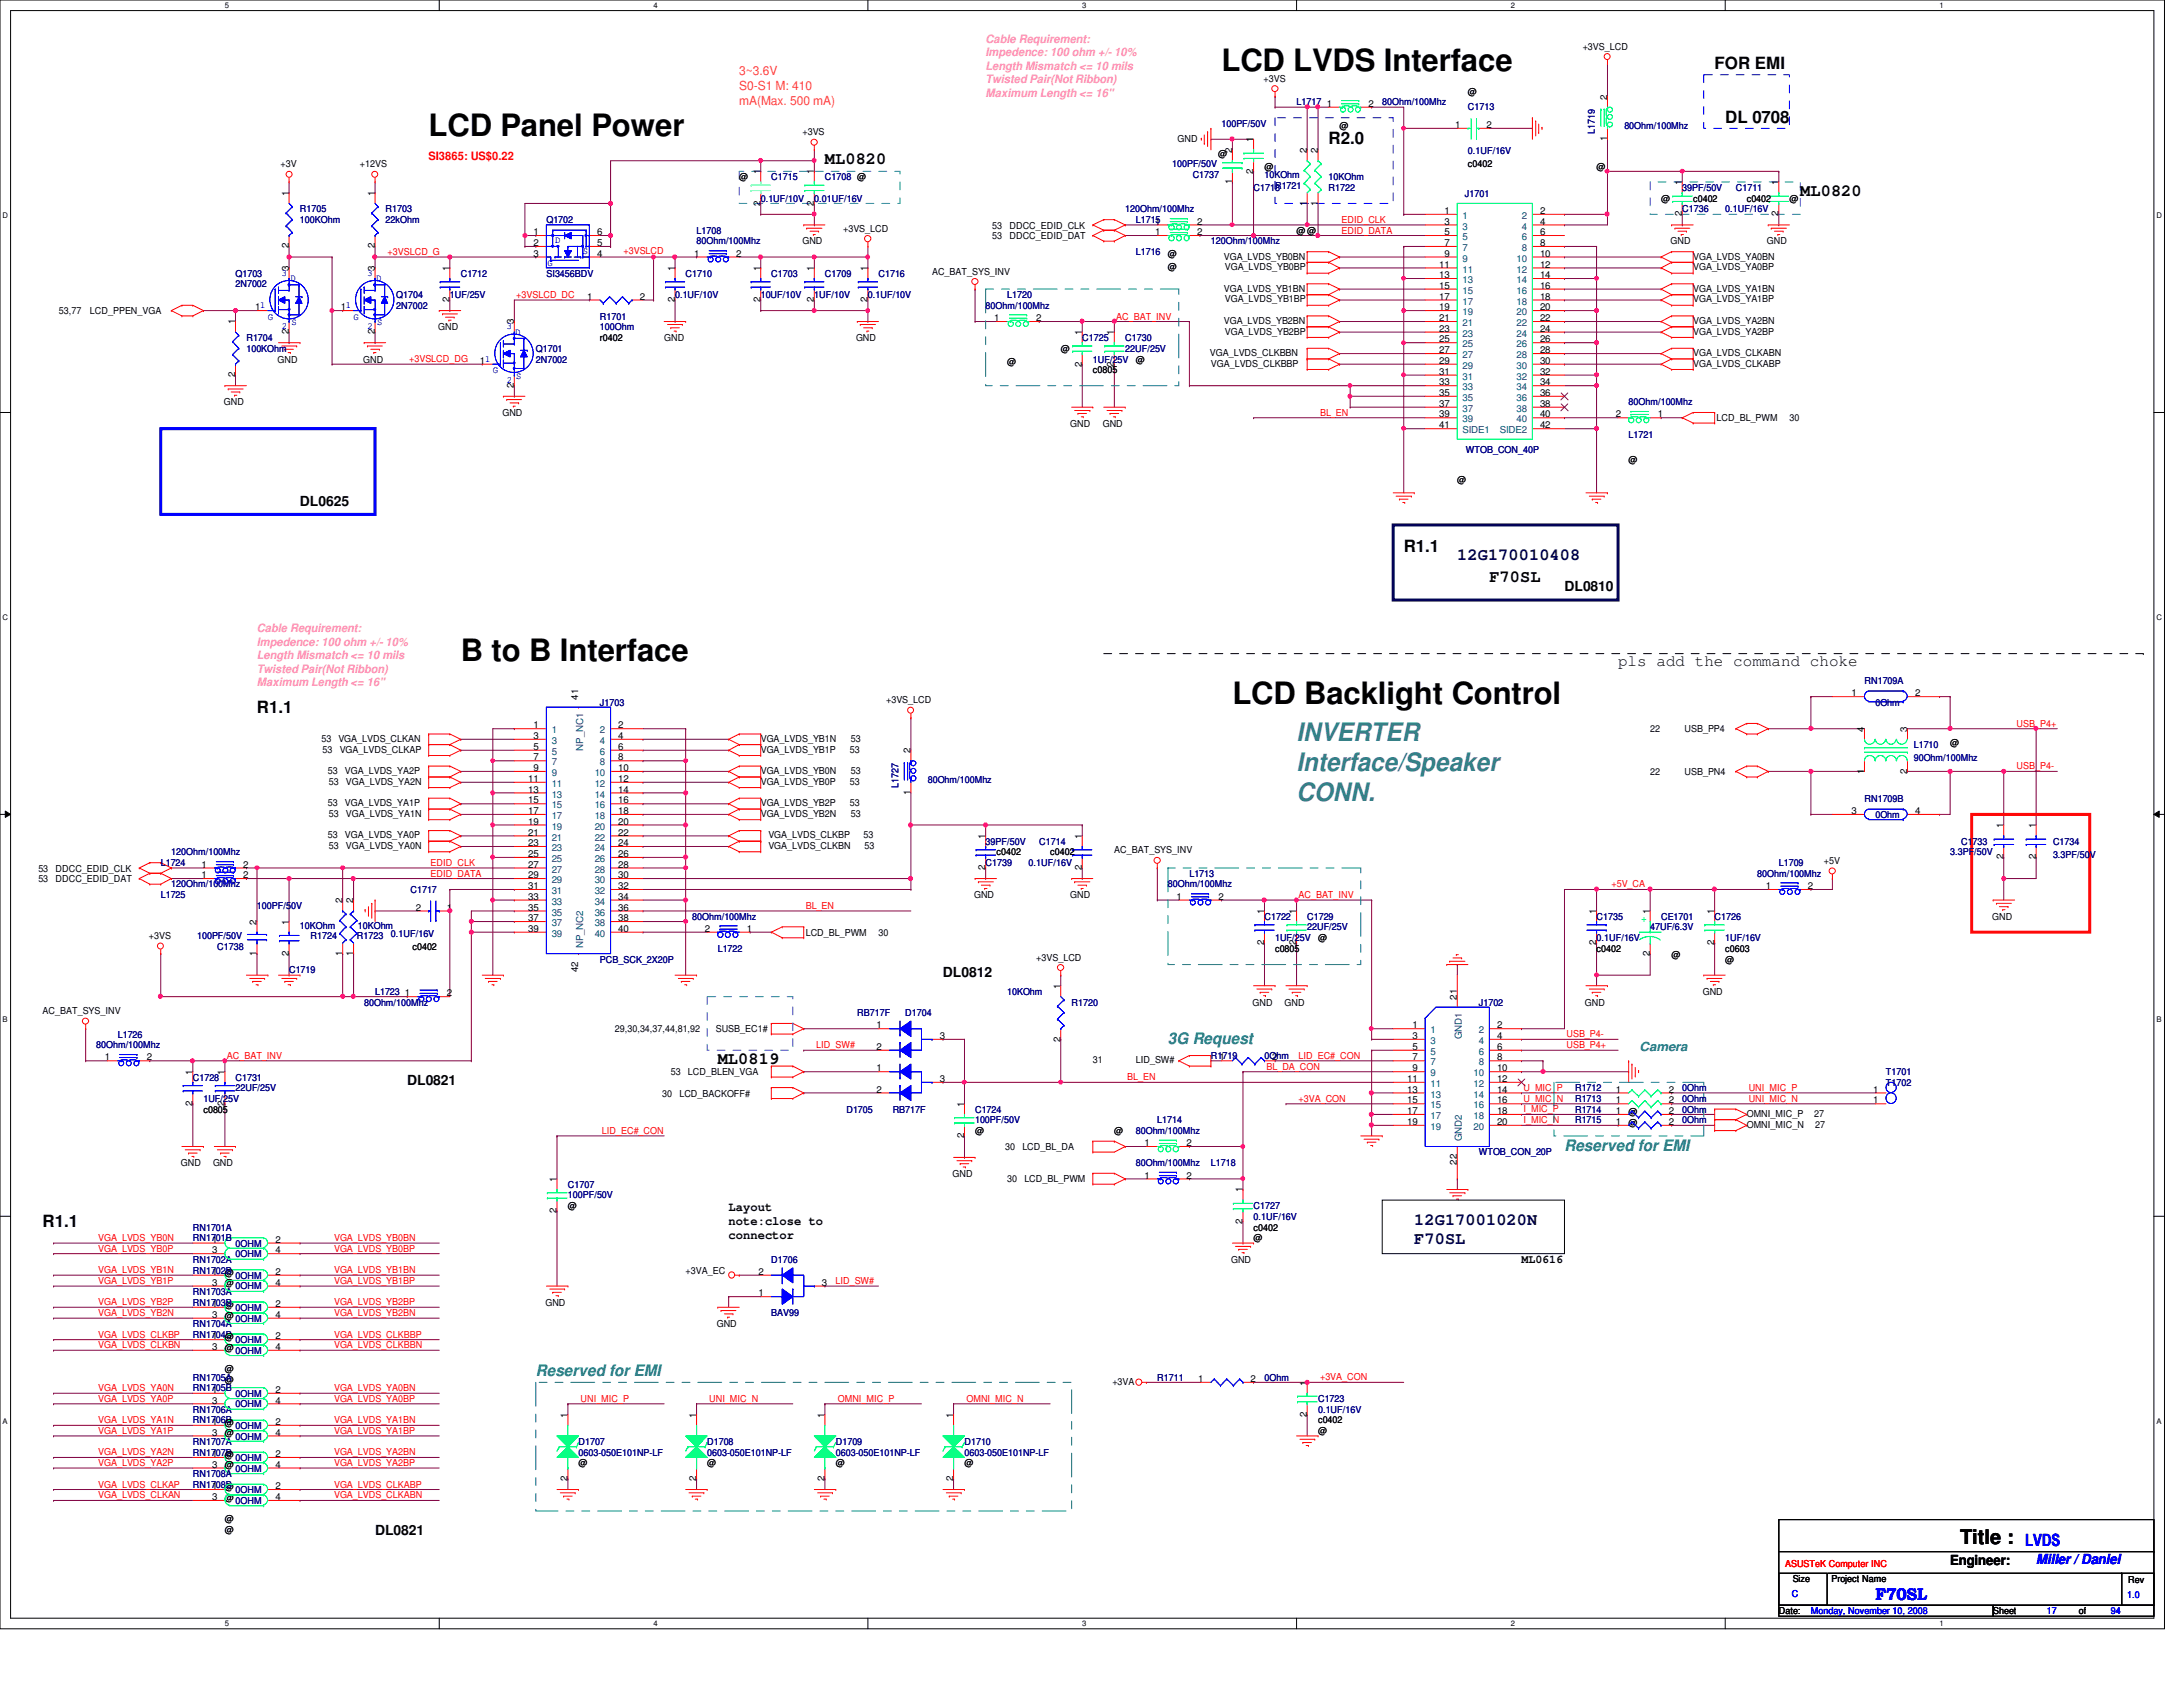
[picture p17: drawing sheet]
<svg xmlns="http://www.w3.org/2000/svg" width="279mm" height="216mm" viewBox="0 0 279 216" stroke-linecap="round" stroke-linejoin="round" font-family="sans-serif">
<defs><g id="words">
<g font-size="3.9">
<text x="156.3" y="9.1">LCD LVDS Interface</text>
<text x="54.9" y="17.4">LCD Panel Power</text>
<text x="59" y="84.6">B to B Interface</text>
<text x="157.7" y="90.1">LCD Backlight Control</text>
</g>
<g font-size="3.3" fill="#408080">
<text x="165.9" y="94.9">INVERTER</text>
<text x="165.9" y="98.7">Interface/Speaker</text>
<text x="165.9" y="102.6">CONN.</text>
</g>
<text font-size="2.6" x="250.9" y="197.6">Title :</text>
<g font-size="2.2">
<text x="219.5" y="8.9">FOR EMI</text>
<text x="220.8" y="15.7">DL 0708</text>
<text x="105.6" y="21">ML0820</text>
<text x="170.1" y="18.5">R2.0</text>
<text x="230.4" y="25.1">ML0820</text>
<text x="179.7" y="70.6">R1.1</text>
<text x="190.6" y="74.5">F70SL</text>
<text x="32.9" y="91.2">R1.1</text>
<text x="91.9" y="136.2">ML0819</text>
<text x="5.5" y="157">R1.1</text>
</g>
<g font-size="2.2" fill="#000040">
<text x="186.5" y="71.7">12G170010408</text>
<text x="181" y="156.8">12G17001020N</text>
<text x="181" y="159.2">F70SL</text>
</g>
<g font-size="2.2" fill="#00f">
<text x="259.2" y="197.9">LVDS</text>
<text x="240" y="204.7">F70SL</text>
</g>
<text font-size="2" x="207.1" y="85.2">pls add the command choke</text>
<g font-size="2" fill="#008080">
<text x="149.5" y="133.6">3G Request</text>
<text x="200.2" y="147.3">Reserved for EMI</text>
<text x="68.6" y="176.1">Reserved for EMI</text>
</g>
<g font-size="1.8">
<text x="38.4" y="64.7">DL0625</text>
<text x="200.2" y="75.7">DL0810</text>
<text x="120.7" y="125.1">DL0812</text>
<text x="52.1" y="138.8">DL0821</text>
<text x="48" y="196.4">DL0821</text>
<text x="249.6" y="200.2">Engineer:</text>
</g>
<text font-size="1.8" fill="#00f" x="260.6" y="200.2">Miller / Daniel</text>
<g font-size="1.6" fill="#ff8000">
<text x="94.6" y="9.7">3~3.6V</text>
<text x="94.6" y="11.5">S0-S1 M: 410</text>
<text x="94.6" y="13.4">mA(Max. 500 mA)</text>
</g>
<text font-size="1.6" fill="#008080" x="209.8" y="134.5">Camera</text>
<g font-size="1.6">
<text x="93.3" y="154.9">Layout</text>
<text x="93.3" y="156.8">note:close to</text>
<text x="93.3" y="158.6">connector</text>
</g>
<g font-size="1.5" fill="#ff80c0">
<text x="126.2" y="5.5">Cable Requirement:</text>
<text x="126.2" y="7.2">Impedence: 100 ohm +/- 10%</text>
<text x="126.2" y="8.9">Length Mismatch &lt;= 10 mils</text>
<text x="126.2" y="10.7">Twisted Pair(Not Ribbon)</text>
<text x="126.2" y="12.4">Maximum Length &lt;= 16&quot;</text>
<text x="32.9" y="80.9">Cable Requirement:</text>
<text x="32.9" y="82.6">Impedence: 100 ohm +/- 10%</text>
<text x="32.9" y="84.4">Length Mismatch &lt;= 10 mils</text>
<text x="32.9" y="86.1">Twisted Pair(Not Ribbon)</text>
<text x="32.9" y="87.8">Maximum Length &lt;= 16&quot;</text>
</g>
<text font-size="1.5" fill="#f00" x="54.9" y="20.5">SI3865: US$0.22</text>
<text font-size="1.5" x="194.7" y="161.7">ML0616</text>
<g font-size="1.2">
<text x="161.7" y="10.5">+3VS</text>
<text x="202.6" y="6.3">+3VS_LCD</text>
<text x="102.7" y="17.3">+3VS</text>
<text x="169.8" y="13.7">1</text>
<text x="171.4" y="16.5">@</text>
<text x="175.1" y="13.7">2</text>
<text x="186.2" y="16.4">1</text>
<text x="187.9" y="12.1">@</text>
<text x="190.2" y="16.4">2</text>
<text x="205.7" y="12.7" transform="rotate(-90 205.7 12.7)">2</text>
<text x="35.9" y="21.4">+3V</text>
<text x="46.1" y="21.4">+12VS</text>
<text x="94.6" y="23.1">@</text>
<text x="97.3" y="22.3" transform="rotate(-90 97.3 22.3)">1</text>
<text x="104.2" y="22.3" transform="rotate(-90 104.2 22.3)">1</text>
<text x="150.7" y="18.1">GND</text>
<text x="155.9" y="20.1">@</text>
<text x="157.7" y="23.6" transform="rotate(-90 157.7 23.6)">1</text>
<text x="157.7" y="19.6" transform="rotate(-90 157.7 19.6)">2</text>
<text x="160.4" y="22.2" transform="rotate(-90 160.4 22.2)">2</text>
<text x="160.4" y="18.2" transform="rotate(-90 160.4 18.2)">1</text>
<text x="161.8" y="21.7">@</text>
<text x="167.3" y="19.6" transform="rotate(-90 167.3 19.6)">2</text>
<text x="168.7" y="19.6" transform="rotate(-90 168.7 19.6)">2</text>
<text x="187.9" y="21.4">c0402</text>
<text x="204.3" y="21.7">@</text>
<text x="205.7" y="18.1" transform="rotate(-90 205.7 18.1)">1</text>
<text x="215.3" y="23.7" transform="rotate(-90 215.3 23.7)">1</text>
<text x="227.6" y="23.7" transform="rotate(-90 227.6 23.7)">1</text>
<text x="37" y="25.1" transform="rotate(-90 37 25.1)">1</text>
<text x="48" y="25.1" transform="rotate(-90 48 25.1)">1</text>
<text x="97.3" y="26.3" transform="rotate(-90 97.3 26.3)">2</text>
<text x="104.2" y="26.3" transform="rotate(-90 104.2 26.3)">2</text>
<text x="107.9" y="29.7">+3VS_LCD</text>
<text x="127" y="29.3">53</text>
<text x="129.2" y="29.3">DDCC_EDID_CLK</text>
<text x="147.8" y="28.7">1</text>
<text x="153.2" y="28.7">2</text>
<text x="165.9" y="29.9">@@</text>
<text x="167.3" y="26.3" transform="rotate(-90 167.3 26.3)">1</text>
<text x="168.7" y="26.3" transform="rotate(-90 168.7 26.3)">1</text>
<text x="184.9" y="27.4">1</text>
<text x="184.9" y="28.7">3</text>
<text x="197.1" y="27.4">2</text>
<text x="197.1" y="28.7">4</text>
<text x="212.6" y="25.8">@</text>
<text x="215.3" y="27.7" transform="rotate(-90 215.3 27.7)">2</text>
<text x="216.7" y="25.8">c0402</text>
<text x="223.6" y="25.8">c0402</text>
<text x="227.6" y="27.7" transform="rotate(-90 227.6 27.7)">2</text>
<text x="229" y="25.8">@</text>
<text x="37" y="34.7" transform="rotate(-90 37 34.7)">3</text>
<text x="37" y="31.8" transform="rotate(-90 37 31.8)">2</text>
<text x="48" y="34.7" transform="rotate(-90 48 34.7)">3</text>
<text x="48" y="31.8" transform="rotate(-90 48 31.8)">2</text>
<text x="57.5" y="34.7" transform="rotate(-90 57.5 34.7)">1</text>
<text x="68.3" y="30.1">1</text>
<text x="68.3" y="31.5">2</text>
<text x="68.3" y="32.9">3</text>
<text x="76.4" y="31.5">5</text>
<text x="76.4" y="30.1">6</text>
<text x="76.4" y="32.9">4</text>
<text x="86.4" y="34.7" transform="rotate(-90 86.4 34.7)">1</text>
<text x="88.9" y="32.9">1</text>
<text x="94.2" y="32.9">2</text>
<text x="97.3" y="34.7" transform="rotate(-90 97.3 34.7)">1</text>
<text x="102.7" y="31.3">GND</text>
<text x="104.2" y="34.7" transform="rotate(-90 104.2 34.7)">1</text>
<text x="111" y="34.7" transform="rotate(-90 111 34.7)">1</text>
<text x="119.3" y="35.1">AC_BAT_SYS_INV</text>
<text x="127" y="30.6">53</text>
<text x="129.2" y="30.6">DDCC_EDID_DAT</text>
<text x="147.8" y="30.1">1</text>
<text x="149.5" y="32.9">@</text>
<text x="149.5" y="34.6">@</text>
<text x="153.2" y="30.1">2</text>
<text x="156.6" y="33.2">VGA_LVDS_YB0BN</text>
<text x="156.8" y="34.6">VGA_LVDS_YB0BP</text>
<text x="184.2" y="34.2">11</text>
<text x="184.2" y="35.6">13</text>
<text x="184.9" y="30.1">5</text>
<text x="184.9" y="31.5">7</text>
<text x="184.9" y="32.9">9</text>
<text x="197.1" y="30.1">6</text>
<text x="197.1" y="31.5">8</text>
<text x="197.1" y="32.9">10</text>
<text x="197.1" y="34.2">12</text>
<text x="197.1" y="35.6">14</text>
<text x="213.8" y="31.3">GND</text>
<text x="216.7" y="33.2">VGA_LVDS_YA0BN</text>
<text x="216.7" y="34.6">VGA_LVDS_YA0BP</text>
<text x="226.1" y="31.3">GND</text>
<text x="7.5" y="40.2">53,77</text>
<text x="11.5" y="40.2">LCD_PPEN_VGA</text>
<text x="30.1" y="41.5" transform="rotate(-90 30.1 41.5)">1</text>
<text x="32.6" y="39.7">11</text>
<text x="43.6" y="39.7">11</text>
<text x="57.5" y="38.7" transform="rotate(-90 57.5 38.7)">2</text>
<text x="65.8" y="41.5" transform="rotate(-90 65.8 41.5)">3</text>
<text x="75.1" y="38.4">1</text>
<text x="81.9" y="38.4">2</text>
<text x="86.4" y="38.7" transform="rotate(-90 86.4 38.7)">2</text>
<text x="97.3" y="38.7" transform="rotate(-90 97.3 38.7)">2</text>
<text x="104.2" y="38.7" transform="rotate(-90 104.2 38.7)">2</text>
<text x="111" y="38.7" transform="rotate(-90 111 38.7)">2</text>
<text x="127.3" y="41.1">1</text>
<text x="132.6" y="41.1">2</text>
<text x="156.6" y="37.3">VGA_LVDS_YB1BN</text>
<text x="156.6" y="41.4">VGA_LVDS_YB2BN</text>
<text x="156.8" y="38.7">VGA_LVDS_YB1BP</text>
<text x="184.2" y="37">15</text>
<text x="184.2" y="38.4">17</text>
<text x="184.2" y="39.7">19</text>
<text x="184.2" y="41.1">21</text>
<text x="197.1" y="37">16</text>
<text x="197.1" y="38.4">18</text>
<text x="197.1" y="39.7">20</text>
<text x="197.1" y="41.1">22</text>
<text x="216.7" y="37.3">VGA_LVDS_YA1BN</text>
<text x="216.7" y="38.7">VGA_LVDS_YA1BP</text>
<text x="216.7" y="41.4">VGA_LVDS_YA2BN</text>
<text x="35.5" y="46.4">GND</text>
<text x="37" y="42.8" transform="rotate(-90 37 42.8)">2</text>
<text x="46.5" y="46.4">GND</text>
<text x="48" y="42.8" transform="rotate(-90 48 42.8)">2</text>
<text x="56.1" y="42.3">GND</text>
<text x="61.4" y="46.6">11</text>
<text x="76.8" y="43.6">r0402</text>
<text x="85" y="43.6">GND</text>
<text x="109.6" y="43.6">GND</text>
<text x="128.9" y="46.7">@</text>
<text x="135.8" y="45">@</text>
<text x="138.5" y="46.9" transform="rotate(-90 138.5 46.9)">2</text>
<text x="138.5" y="42.9" transform="rotate(-90 138.5 42.9)">1</text>
<text x="139.9" y="47.8">c0805</text>
<text x="142.6" y="46.9" transform="rotate(-90 142.6 46.9)">2</text>
<text x="142.6" y="42.9" transform="rotate(-90 142.6 42.9)">1</text>
<text x="145.4" y="46.4">@</text>
<text x="154.9" y="45.6">VGA_LVDS_CLKBBN</text>
<text x="155" y="46.9">VGA_LVDS_CLKBBP</text>
<text x="156.8" y="42.8">VGA_LVDS_YB2BP</text>
<text x="184.2" y="42.5">23</text>
<text x="184.2" y="43.8">25</text>
<text x="184.2" y="45.2">27</text>
<text x="184.2" y="46.6">29</text>
<text x="184.2" y="48">31</text>
<text x="197.1" y="42.5">24</text>
<text x="197.1" y="43.8">26</text>
<text x="197.1" y="45.2">28</text>
<text x="197.1" y="46.6">30</text>
<text x="197.1" y="48">32</text>
<text x="216.7" y="42.8">VGA_LVDS_YA2BP</text>
<text x="216.7" y="45.6">VGA_LVDS_CLKABN</text>
<text x="216.7" y="46.9">VGA_LVDS_CLKABP</text>
<text x="28.7" y="51.9">GND</text>
<text x="30.1" y="48.3" transform="rotate(-90 30.1 48.3)">2</text>
<text x="64.3" y="53.3">GND</text>
<text x="65.8" y="49.7" transform="rotate(-90 65.8 49.7)">2</text>
<text x="184.2" y="49.3">33</text>
<text x="184.2" y="50.7">35</text>
<text x="184.2" y="52.1">37</text>
<text x="184.2" y="53.4">39</text>
<text x="197.1" y="49.3">34</text>
<text x="197.1" y="50.7">36</text>
<text x="197.1" y="52.1">38</text>
<text x="197.1" y="53.4">40</text>
<text x="206.8" y="53.4">2</text>
<text x="212.2" y="53.4">1</text>
<text x="219.7" y="53.9">LCD_BL_PWM</text>
<text x="229" y="53.9">30</text>
<text x="137" y="54.6">GND</text>
<text x="141.1" y="54.6">GND</text>
<text x="184.2" y="54.8">41</text>
<text x="197.1" y="54.8">42</text>
<text x="208.4" y="59.3">@</text>
<text x="186.5" y="61.8">@</text>
<text x="74" y="89.5" transform="rotate(-90 74 89.5)">41</text>
<text x="237" y="89.1">1</text>
<text x="245.1" y="89.1">2</text>
<text x="41.1" y="95">53</text>
<text x="43.3" y="95">VGA_LVDS_CLKAN</text>
<text x="68.3" y="93.2">1</text>
<text x="68.3" y="94.6">3</text>
<text x="68.3" y="96">5</text>
<text x="79.1" y="93.2">2</text>
<text x="79.1" y="94.6">4</text>
<text x="79.1" y="96">6</text>
<text x="97.4" y="95">VGA_LVDS_YB1N</text>
<text x="108.9" y="95">53</text>
<text x="113.4" y="90">+3VS_LCD</text>
<text x="211.2" y="93.7">22</text>
<text x="215.6" y="93.7">USB_PP4</text>
<text x="238.6" y="93.6" transform="rotate(-90 238.6 93.6)">4</text>
<text x="244.1" y="93.6" transform="rotate(-90 244.1 93.6)">3</text>
<text x="249.6" y="95.5">@</text>
<text x="41.3" y="96.3">53</text>
<text x="42" y="99.1">53</text>
<text x="42.1" y="100.4">53</text>
<text x="43.5" y="96.3">VGA_LVDS_CLKAP</text>
<text x="44.2" y="99.1">VGA_LVDS_YA2P</text>
<text x="44.3" y="100.4">VGA_LVDS_YA2N</text>
<text x="67.6" y="100.1">11</text>
<text x="67.6" y="101.4">13</text>
<text x="68.3" y="97.3">7</text>
<text x="68.3" y="98.7">9</text>
<text x="79.1" y="97.3">8</text>
<text x="79.1" y="98.7">10</text>
<text x="79.1" y="100.1">12</text>
<text x="79.1" y="101.4">14</text>
<text x="97.4" y="96.3">VGA_LVDS_YB1P</text>
<text x="97.4" y="99.1">VGA_LVDS_YB0N</text>
<text x="97.4" y="100.4">VGA_LVDS_YB0P</text>
<text x="108.8" y="96.3">53</text>
<text x="108.8" y="100.4">53</text>
<text x="108.9" y="99.1">53</text>
<text x="116.5" y="101.8" transform="rotate(-90 116.5 101.8)">1</text>
<text x="116.5" y="96.4" transform="rotate(-90 116.5 96.4)">2</text>
<text x="211.2" y="99.2">22</text>
<text x="215.6" y="99.2">USB_PN4</text>
<text x="238.6" y="99" transform="rotate(-90 238.6 99)">1</text>
<text x="244.1" y="99" transform="rotate(-90 244.1 99)">2</text>
<text x="42" y="103.2">53</text>
<text x="42" y="107.3">53</text>
<text x="42.1" y="104.6">53</text>
<text x="44.2" y="103.2">VGA_LVDS_YA1P</text>
<text x="44.2" y="107.3">VGA_LVDS_YA0P</text>
<text x="44.3" y="104.6">VGA_LVDS_YA1N</text>
<text x="67.6" y="102.8">15</text>
<text x="67.6" y="104.2">17</text>
<text x="67.6" y="105.5">19</text>
<text x="67.6" y="106.9">21</text>
<text x="79.1" y="102.8">16</text>
<text x="79.1" y="104.2">18</text>
<text x="79.1" y="105.5">20</text>
<text x="79.1" y="106.9">22</text>
<text x="97.4" y="103.2">VGA_LVDS_YB2P</text>
<text x="97.4" y="104.6">VGA_LVDS_YB2N</text>
<text x="98.3" y="107.3">VGA_LVDS_CLKBP</text>
<text x="108.8" y="103.2">53</text>
<text x="108.9" y="104.6">53</text>
<text x="110.5" y="107.3">53</text>
<text x="126.1" y="107.4" transform="rotate(-90 126.1 107.4)">1</text>
<text x="138.5" y="107.4" transform="rotate(-90 138.5 107.4)">1</text>
<text x="237" y="104.2">3</text>
<text x="245.1" y="104.2">4</text>
<text x="256.4" y="106" transform="rotate(-90 256.4 106)">1</text>
<text x="260.6" y="106" transform="rotate(-90 260.6 106)">1</text>
<text x="4.9" y="112.9">53</text>
<text x="4.9" y="111.5">53</text>
<text x="7.1" y="112.9">DDCC_EDID_DAT</text>
<text x="7.1" y="111.5">DDCC_EDID_CLK</text>
<text x="25.8" y="112.4">1</text>
<text x="25.8" y="111">1</text>
<text x="31.1" y="112.4">2</text>
<text x="31.1" y="111">2</text>
<text x="42.1" y="108.7">53</text>
<text x="44.3" y="108.7">VGA_LVDS_YA0N</text>
<text x="67.6" y="108.3">23</text>
<text x="67.6" y="109.7">25</text>
<text x="67.6" y="111">27</text>
<text x="67.6" y="112.4">29</text>
<text x="67.6" y="113.8">31</text>
<text x="79.1" y="108.3">24</text>
<text x="79.1" y="109.7">26</text>
<text x="79.1" y="112.4">30</text>
<text x="79.1" y="113.8">32</text>
<text x="79.1" y="111">28</text>
<text x="98.3" y="108.7">VGA_LVDS_CLKBN</text>
<text x="110.7" y="108.7">53</text>
<text x="126.1" y="111.4" transform="rotate(-90 126.1 111.4)">2</text>
<text x="127.6" y="109.5">c0402</text>
<text x="134.4" y="109.5">c0402</text>
<text x="138.5" y="111.4" transform="rotate(-90 138.5 111.4)">2</text>
<text x="142.6" y="109.2">AC_BAT_SYS_INV</text>
<text x="226" y="113.8">1</text>
<text x="231.4" y="113.8">2</text>
<text x="233.4" y="110.6">+5V</text>
<text x="256.4" y="110" transform="rotate(-90 256.4 110)">2</text>
<text x="260.6" y="110" transform="rotate(-90 260.6 110)">2</text>
<text x="32.9" y="118.3" transform="rotate(-90 32.9 118.3)">2</text>
<text x="37" y="118.3" transform="rotate(-90 37 118.3)">1</text>
<text x="43.8" y="115.6" transform="rotate(-90 43.8 115.6)">2</text>
<text x="45.2" y="115.6" transform="rotate(-90 45.2 115.6)">2</text>
<text x="53.2" y="116.5">2</text>
<text x="57.2" y="116.5">1</text>
<text x="67.6" y="115.1">33</text>
<text x="67.6" y="116.5">35</text>
<text x="67.6" y="117.9">37</text>
<text x="67.6" y="119.3">39</text>
<text x="79.1" y="115.1">34</text>
<text x="79.1" y="116.5">36</text>
<text x="79.1" y="117.9">38</text>
<text x="79.1" y="119.3">40</text>
<text x="90.2" y="119.3">2</text>
<text x="95.6" y="119.3">1</text>
<text x="103.1" y="119.8">LCD_BL_PWM</text>
<text x="112.4" y="119.8">30</text>
<text x="124.7" y="115">GND</text>
<text x="137" y="115">GND</text>
<text x="150.6" y="115.1">1</text>
<text x="156" y="115.1">2</text>
<text x="161.8" y="117" transform="rotate(-90 161.8 117)">1</text>
<text x="165.9" y="117" transform="rotate(-90 165.9 117)">1</text>
<text x="204.3" y="117" transform="rotate(-90 204.3 117)">1</text>
<text x="211.2" y="117" transform="rotate(-90 211.2 117)">1</text>
<text x="219.4" y="117" transform="rotate(-90 219.4 117)">1</text>
<text x="255" y="117.7">GND</text>
<text x="19" y="120.2">+3VS</text>
<text x="32.9" y="122.3" transform="rotate(-90 32.9 122.3)">1</text>
<text x="37" y="122.3" transform="rotate(-90 37 122.3)">2</text>
<text x="43.8" y="122.3" transform="rotate(-90 43.8 122.3)">1</text>
<text x="45.2" y="122.3" transform="rotate(-90 45.2 122.3)">1</text>
<text x="52.8" y="121.5">c0402</text>
<text x="74" y="124.4" transform="rotate(-90 74 124.4)">42</text>
<text x="132.6" y="122.9">+3VS_LCD</text>
<text x="161.8" y="120.9" transform="rotate(-90 161.8 120.9)">2</text>
<text x="163.2" y="121.8">c0805</text>
<text x="165.9" y="120.9" transform="rotate(-90 165.9 120.9)">2</text>
<text x="168.7" y="120.4">@</text>
<text x="204.3" y="120.9" transform="rotate(-90 204.3 120.9)">2</text>
<text x="204.3" y="121.8">c0402</text>
<text x="211.2" y="122.3" transform="rotate(-90 211.2 122.3)">2</text>
<text x="214" y="122.6">@</text>
<text x="219.4" y="120.9" transform="rotate(-90 219.4 120.9)">2</text>
<text x="220.8" y="121.8">c0603</text>
<text x="220.8" y="123.2">@</text>
<text x="5.5" y="129.8">AC_BAT_SYS_INV</text>
<text x="51.8" y="127.5">1</text>
<text x="57.2" y="127.5">2</text>
<text x="112.2" y="131.6">1</text>
<text x="135.7" y="126.6" transform="rotate(-90 135.7 126.6)">1</text>
<text x="160.3" y="128.7">GND</text>
<text x="164.4" y="128.7">GND</text>
<text x="180.8" y="131.6">1</text>
<text x="186.5" y="127.9" transform="rotate(-90 186.5 127.9)">21</text>
<text x="191.6" y="131.6">2</text>
<text x="202.9" y="128.7">GND</text>
<text x="217.9" y="127.3">GND</text>
<text x="13.4" y="135.7">1</text>
<text x="18.8" y="135.7">2</text>
<text x="24.6" y="137.5" transform="rotate(-90 24.6 137.5)">1</text>
<text x="28.7" y="137.5" transform="rotate(-90 28.7 137.5)">1</text>
<text x="78.7" y="132.1">29,30,34,37,44,81,92</text>
<text x="85.9" y="137.6">53</text>
<text x="88.1" y="137.6">LCD_BLEN_VGA</text>
<text x="91.6" y="132.1">SUSB_EC1#</text>
<text x="112.2" y="137.1">1</text>
<text x="112.2" y="134.4">2</text>
<text x="120.3" y="133">3</text>
<text x="135.7" y="133.3" transform="rotate(-90 135.7 133.3)">2</text>
<text x="139.9" y="136.1">31</text>
<text x="145.4" y="136.1">LID_SW#</text>
<text x="156.1" y="135.7">1</text>
<text x="162.8" y="135.7">2</text>
<text x="180.8" y="133">3</text>
<text x="180.8" y="134.4">5</text>
<text x="180.8" y="135.7">7</text>
<text x="180.8" y="137.1">9</text>
<text x="191.6" y="133">4</text>
<text x="191.6" y="134.4">6</text>
<text x="191.6" y="135.7">8</text>
<text x="191.6" y="137.1">10</text>
<text x="24.6" y="141.5" transform="rotate(-90 24.6 141.5)">2</text>
<text x="26" y="142.4">c0805</text>
<text x="28.7" y="141.5" transform="rotate(-90 28.7 141.5)">2</text>
<text x="84.8" y="140.3">30</text>
<text x="87" y="140.3">LCD_BACKOFF#</text>
<text x="112.2" y="139.8">2</text>
<text x="120.3" y="138.5">3</text>
<text x="123.4" y="141.6" transform="rotate(-90 123.4 141.6)">1</text>
<text x="180.1" y="138.5">11</text>
<text x="180.1" y="139.8">13</text>
<text x="180.1" y="141.2">15</text>
<text x="180.1" y="142.6">17</text>
<text x="180.1" y="144">19</text>
<text x="191.6" y="138.5">12</text>
<text x="191.6" y="139.8">14</text>
<text x="191.6" y="141.2">16</text>
<text x="191.6" y="142.6">18</text>
<text x="191.6" y="144">20</text>
<text x="206.8" y="141.2">1</text>
<text x="206.8" y="139.8">1</text>
<text x="206.8" y="142.6">1</text>
<text x="206.8" y="144">1</text>
<text x="208.4" y="142.7">@</text>
<text x="213.6" y="141.2">2</text>
<text x="213.6" y="139.8">2</text>
<text x="213.6" y="142.6">2</text>
<text x="213.6" y="144">2</text>
<text x="223.6" y="143">OMNI_MIC_P</text>
<text x="232.2" y="143">27</text>
<text x="239.7" y="139.8">1</text>
<text x="239.7" y="141.2">1</text>
<text x="23.2" y="149.3">GND</text>
<text x="27.3" y="149.3">GND</text>
<text x="123.4" y="145.7" transform="rotate(-90 123.4 145.7)">2</text>
<text x="124.8" y="145.2">@</text>
<text x="128.7" y="147.2">30</text>
<text x="130.9" y="147.2">LCD_BL_DA</text>
<text x="142.6" y="145.2">@</text>
<text x="146.5" y="146.7">1</text>
<text x="151.8" y="146.7">2</text>
<text x="186.5" y="149.1" transform="rotate(-90 186.5 149.1)">22</text>
<text x="208.4" y="144.1">@</text>
<text x="223.6" y="144.3">OMNI_MIC_N</text>
<text x="232.3" y="144.3">27</text>
<text x="71.2" y="155.2" transform="rotate(-90 71.2 155.2)">2</text>
<text x="71.2" y="151.3" transform="rotate(-90 71.2 151.3)">1</text>
<text x="72.7" y="154.7">@</text>
<text x="121.9" y="150.6">GND</text>
<text x="128.9" y="151.3">30</text>
<text x="131.1" y="151.3">LCD_BL_PWM</text>
<text x="146.5" y="150.8">1</text>
<text x="151.8" y="150.8">2</text>
<text x="159" y="152.6" transform="rotate(-90 159 152.6)">1</text>
<text x="27.1" y="159">1</text>
<text x="27.1" y="160.4">3</text>
<text x="35.3" y="159">2</text>
<text x="35.3" y="160.4">4</text>
<text x="157.6" y="161.6">GND</text>
<text x="159" y="156.6" transform="rotate(-90 159 156.6)">2</text>
<text x="160.4" y="157.5">c0402</text>
<text x="160.4" y="158.9">@</text>
<text x="27.1" y="163.2">1</text>
<text x="27.1" y="167.3">1</text>
<text x="27.1" y="164.5">3</text>
<text x="28.8" y="167.3">@</text>
<text x="28.8" y="163.2">@</text>
<text x="28.8" y="164.6">@</text>
<text x="35.3" y="163.2">2</text>
<text x="35.3" y="167.3">2</text>
<text x="35.3" y="164.5">4</text>
<text x="69.8" y="167.1">GND</text>
<text x="87.8" y="163">+3VA_EC</text>
<text x="97.1" y="165.9">1</text>
<text x="97.1" y="163.2">2</text>
<text x="105.2" y="164.5">3</text>
<text x="27.1" y="172.8">3</text>
<text x="27.1" y="171.4">1</text>
<text x="27.1" y="168.7">3</text>
<text x="28.8" y="171.5">@</text>
<text x="28.8" y="172.8">@</text>
<text x="28.8" y="168.7">@</text>
<text x="35.3" y="172.8">4</text>
<text x="35.3" y="171.4">2</text>
<text x="35.3" y="168.7">4</text>
<text x="91.7" y="169.8">GND</text>
<text x="27.1" y="178.3">1</text>
<text x="27.1" y="179.6">3</text>
<text x="28.8" y="177">@</text>
<text x="28.8" y="175.6">@</text>
<text x="35.3" y="178.3">2</text>
<text x="35.3" y="179.6">4</text>
<text x="142.4" y="177.2">+3VA</text>
<text x="153.3" y="176.9">1</text>
<text x="160.1" y="176.9">2</text>
<text x="167.3" y="177.3" transform="rotate(-90 167.3 177.3)">1</text>
<text x="27.1" y="182.4">1</text>
<text x="27.1" y="183.7">3</text>
<text x="28.8" y="182.5">@</text>
<text x="28.8" y="183.8">@</text>
<text x="35.3" y="182.4">2</text>
<text x="35.3" y="183.7">4</text>
<text x="72.6" y="181.4" transform="rotate(-90 72.6 181.4)">1</text>
<text x="89.1" y="181.4" transform="rotate(-90 89.1 181.4)">1</text>
<text x="105.5" y="181.4" transform="rotate(-90 105.5 181.4)">1</text>
<text x="122" y="181.4" transform="rotate(-90 122 181.4)">1</text>
<text x="167.3" y="181.3" transform="rotate(-90 167.3 181.3)">2</text>
<text x="168.7" y="182.2">c0402</text>
<text x="168.7" y="183.6">@</text>
<text x="27.1" y="186.5">1</text>
<text x="27.1" y="187.8">3</text>
<text x="27.1" y="192">3</text>
<text x="27.1" y="190.6">1</text>
<text x="28.8" y="190.7">@</text>
<text x="28.8" y="186.6">@</text>
<text x="28.8" y="187.9">@</text>
<text x="35.3" y="186.5">2</text>
<text x="35.3" y="187.8">4</text>
<text x="35.3" y="192">4</text>
<text x="35.3" y="190.6">2</text>
<text x="72.6" y="189.5" transform="rotate(-90 72.6 189.5)">2</text>
<text x="74" y="187.7">@</text>
<text x="89.1" y="189.5" transform="rotate(-90 89.1 189.5)">2</text>
<text x="90.5" y="187.7">@</text>
<text x="105.5" y="189.5" transform="rotate(-90 105.5 189.5)">2</text>
<text x="107" y="187.7">@</text>
<text x="122" y="189.5" transform="rotate(-90 122 189.5)">2</text>
<text x="123.4" y="187.7">@</text>
<text x="28.8" y="192.1">@</text>
<text x="28.8" y="196.2">@</text>
<text x="28.8" y="194.8">@</text>
<text x="229.4" y="202.5">Size</text>
<text x="234.4" y="202.5">Project Name</text>
<text x="272.4" y="202.6">Rev</text>
<text x="227.7" y="206.6">Date:</text>
<text x="255.1" y="206.6">Sheet</text>
<text x="266.1" y="206.6">of</text>
</g>
<g font-size="1.2" fill="#000080">
<text x="156.3" y="16.2">100PF/50V</text>
<text x="165.9" y="13.5">L1717</text>
<text x="176.9" y="13.5">80Ohm/100Mhz</text>
<text x="187.9" y="14.1">C1713</text>
<text x="204.1" y="17.1" transform="rotate(-90 204.1 17.1)">L1719</text>
<text x="207.9" y="16.5">80Ohm/100Mhz</text>
<text x="98.7" y="23.1">C1715</text>
<text x="105.6" y="23.1">C1708 @</text>
<text x="150" y="21.4">100PF/50V</text>
<text x="152.7" y="22.8">C1737</text>
<text x="161.8" y="22.8">10KOhm</text>
<text x="170.1" y="23.1">10KOhm</text>
<text x="187.9" y="19.8">0.1UF/16V</text>
<text x="38.4" y="27.2">R1705</text>
<text x="38.4" y="28.6">100KOhm</text>
<text x="49.4" y="27.2">R1703</text>
<text x="49.4" y="28.6">22kOhm</text>
<text x="69.9" y="28.6">Q1702</text>
<text x="89.2" y="29.9">L1708</text>
<text x="97.4" y="25.8">0.1UF/10V</text>
<text x="104.2" y="25.8">0.01UF/16V</text>
<text x="144" y="27.2">120Ohm/100Mhz</text>
<text x="145.4" y="28.6">L1715</text>
<text x="160.4" y="24.4">C1718</text>
<text x="163.2" y="24.2">R1721</text>
<text x="170.1" y="24.4">R1722</text>
<text x="187.5" y="25.3">J1701</text>
<text x="215.3" y="27.2">C1736</text>
<text x="215.3" y="24.4">39PF/50V</text>
<text x="220.8" y="27.2">0.1UF/16V</text>
<text x="222.2" y="24.4">C1711</text>
<text x="30.1" y="35.4">Q1703</text>
<text x="59" y="35.4">C1712</text>
<text x="69.9" y="35.4">SI3456BDV</text>
<text x="87.8" y="35.4">C1710</text>
<text x="89.2" y="31.3">80Ohm/100Mhz</text>
<text x="98.7" y="35.4">C1703</text>
<text x="105.6" y="35.4">C1709</text>
<text x="112.4" y="35.4">C1716</text>
<text x="145.4" y="32.7">L1716</text>
<text x="155" y="31.3">120Ohm/100Mhz</text>
<text x="30.1" y="36.8">2N7002</text>
<text x="50.7" y="38.1">Q1704</text>
<text x="50.7" y="39.5">2N7002</text>
<text x="57.6" y="38.1">1UF/25V</text>
<text x="76.8" y="40.9">R1701</text>
<text x="86.4" y="38.1">0.1UF/10V</text>
<text x="97.4" y="38.1">10UF/10V</text>
<text x="104.2" y="38.1">1UF/10V</text>
<text x="111.1" y="38.1">0.1UF/10V</text>
<text x="126.2" y="39.5">80Ohm/100Mhz</text>
<text x="128.9" y="38.1">L1720</text>
<text x="31.5" y="43.6">R1704</text>
<text x="31.5" y="45">100KOhm</text>
<text x="68.6" y="45">Q1701</text>
<text x="68.6" y="46.4">2N7002</text>
<text x="76.8" y="42.3">100Ohm</text>
<text x="138.5" y="43.6">C1725</text>
<text x="139.9" y="46.4">1UF/25V</text>
<text x="144" y="43.6">C1730</text>
<text x="144" y="45">22UF/25V</text>
<text x="208.4" y="51.9">80Ohm/100Mhz</text>
<text x="187.6" y="57.9">WTOB_CON_40P</text>
<text x="208.4" y="56">L1721</text>
<text x="238.6" y="87.5">RN1709A</text>
<text x="76.8" y="90.3">J1703</text>
<text x="240" y="90.3">0Ohm</text>
<text x="244.9" y="95.8">L1710</text>
<text x="115" y="100.8" transform="rotate(-90 115 100.8)">L1727</text>
<text x="118.7" y="100.2">80Ohm/100Mhz</text>
<text x="244.9" y="97.4">90Ohm/100Mhz</text>
<text x="238.6" y="102.6">RN1709B</text>
<text x="240" y="104.7">0Ohm</text>
<text x="20.6" y="110.9">L1724</text>
<text x="21.9" y="113.6">120Ohm/100Mhz</text>
<text x="21.9" y="109.5">120Ohm/100Mhz</text>
<text x="126.2" y="110.9">C1739</text>
<text x="126.2" y="108.1">39PF/50V</text>
<text x="131.7" y="110.9">0.1UF/16V</text>
<text x="133" y="108.1">C1714</text>
<text x="149.5" y="113.6">80Ohm/100Mhz</text>
<text x="152.2" y="112.2">L1713</text>
<text x="224.9" y="112.2">80Ohm/100Mhz</text>
<text x="227.7" y="110.9">L1709</text>
<text x="249.6" y="109.5">3.3PF/50V</text>
<text x="251" y="108.1">C1733</text>
<text x="262.8" y="108.1">C1734</text>
<text x="262.8" y="109.8">3.3PF/50V</text>
<text x="20.6" y="115">L1725</text>
<text x="32.9" y="116.3">100PF/50V</text>
<text x="38.4" y="118.8">10KOhm</text>
<text x="45.8" y="118.8">10KOhm</text>
<text x="50" y="119.9">0.1UF/16V</text>
<text x="52.5" y="114.3">C1717</text>
<text x="88.6" y="117.7">80Ohm/100Mhz</text>
<text x="161.8" y="117.7">C1722</text>
<text x="167.3" y="117.7">C1729</text>
<text x="167.3" y="119.1">22UF/25V</text>
<text x="204.3" y="117.7">C1735</text>
<text x="211.2" y="119.1">47UF/6.3V</text>
<text x="212.6" y="117.7">CE1701</text>
<text x="219.5" y="117.7">C1726</text>
<text x="25.2" y="120.2">100PF/50V</text>
<text x="27.8" y="121.5">C1738</text>
<text x="37" y="124.6">C1719</text>
<text x="39.8" y="120.2">R1724</text>
<text x="45.7" y="120.2">R1723</text>
<text x="76.8" y="123.2">PCB_SCK_2X20P</text>
<text x="91.9" y="121.8">L1722</text>
<text x="163.2" y="120.4">1UF/25V</text>
<text x="204.3" y="120.4">0.1UF/16V</text>
<text x="220.8" y="120.4">1UF/16V</text>
<text x="46.6" y="128.7">80Ohm/100Mhz</text>
<text x="48" y="127.3">L1723</text>
<text x="109.7" y="130">RB717F</text>
<text x="115.9" y="130">D1704</text>
<text x="128.9" y="127.3">10KOhm</text>
<text x="137.2" y="128.7">R1720</text>
<text x="189.3" y="128.7">J1702</text>
<text x="12.3" y="134.2">80Ohm/100Mhz</text>
<text x="15.1" y="132.8">L1726</text>
<text x="155" y="135.6">R1719</text>
<text x="161.8" y="135.6">0Ohm</text>
<text x="241.4" y="137.6">T1701</text>
<text x="24.7" y="138.3">C1728</text>
<text x="26" y="141">1UF/25V</text>
<text x="30.1" y="138.3">C1731</text>
<text x="30.1" y="139.7">22UF/25V</text>
<text x="108.3" y="142.4">D1705</text>
<text x="114.3" y="142.4">RB717F</text>
<text x="124.8" y="142.4">C1724</text>
<text x="124.8" y="143.8">100PF/50V</text>
<text x="148.1" y="143.8">L1714</text>
<text x="201.6" y="141">R1713</text>
<text x="201.6" y="139.7">R1712</text>
<text x="201.6" y="142.4">R1714</text>
<text x="201.6" y="143.8">R1715</text>
<text x="215.3" y="141">0Ohm</text>
<text x="215.3" y="139.7">0Ohm</text>
<text x="215.3" y="142.4">0Ohm</text>
<text x="215.3" y="143.8">0Ohm</text>
<text x="241.4" y="139">T1702</text>
<text x="145.4" y="145.2">80Ohm/100Mhz</text>
<text x="145.4" y="149.3">80Ohm/100Mhz</text>
<text x="155" y="149.3">L1718</text>
<text x="189.3" y="147.9">WTOB_CON_20P</text>
<text x="72.7" y="152">C1707</text>
<text x="72.7" y="153.4">100PF/50V</text>
<text x="160.4" y="154.7">C1727</text>
<text x="24.7" y="161.6">RN1702A</text>
<text x="24.7" y="157.5">RN1701A</text>
<text x="24.7" y="158.9">RN1701B</text>
<text x="30.1" y="159.6">0OHM</text>
<text x="30.1" y="160.9">0OHM</text>
<text x="98.7" y="161.6">D1706</text>
<text x="160.4" y="156.1">0.1UF/16V</text>
<text x="24.7" y="165.7">RN1703A</text>
<text x="24.7" y="167.1">RN1703B</text>
<text x="24.7" y="163">RN1702B</text>
<text x="30.1" y="163.7">0OHM</text>
<text x="30.1" y="167.8">0OHM</text>
<text x="30.1" y="165">0OHM</text>
<text x="24.7" y="171.2">RN1704B</text>
<text x="24.7" y="169.8">RN1704A</text>
<text x="30.1" y="173.3">0OHM</text>
<text x="30.1" y="171.9">0OHM</text>
<text x="30.1" y="169.2">0OHM</text>
<text x="98.7" y="168.4">BAV99</text>
<text x="24.7" y="176.7">RN1705A</text>
<text x="24.7" y="178.1">RN1705B</text>
<text x="30.1" y="178.7">0OHM</text>
<text x="148.1" y="176.7">R1711</text>
<text x="161.8" y="176.7">0Ohm</text>
<text x="168.7" y="179.5">C1723</text>
<text x="24.7" y="184.9">RN1707A</text>
<text x="24.7" y="180.8">RN1706A</text>
<text x="24.7" y="182.2">RN1706B</text>
<text x="30.1" y="182.9">0OHM</text>
<text x="30.1" y="184.2">0OHM</text>
<text x="30.1" y="180.1">0OHM</text>
<text x="74" y="184.9">D1707</text>
<text x="90.5" y="184.9">D1708</text>
<text x="107" y="184.9">D1709</text>
<text x="123.4" y="184.9">D1710</text>
<text x="168.7" y="180.8">0.1UF/16V</text>
<text x="24.7" y="186.3">RN1707B</text>
<text x="24.7" y="190.4">RN1708B</text>
<text x="24.7" y="189">RN1708A</text>
<text x="30.1" y="187">0OHM</text>
<text x="30.1" y="188.3">0OHM</text>
<text x="30.1" y="191.1">0OHM</text>
<text x="74" y="186.3">0603-050E101NP-LF</text>
<text x="90.5" y="186.3">0603-050E101NP-LF</text>
<text x="107" y="186.3">0603-050E101NP-LF</text>
<text x="123.4" y="186.3">0603-050E101NP-LF</text>
<text x="30.1" y="192.4">0OHM</text>
</g>
<g font-size="1.2" fill="#f00">
<text x="171.7" y="29.9">EDID_DATA</text>
<text x="171.7" y="28.5">EDID_CLK</text>
<text x="49.6" y="32.6">+3VSLCD_G</text>
<text x="79.8" y="32.5">+3VSLCD</text>
<text x="66.1" y="38.1">+3VSLCD_DC</text>
<text x="142.9" y="40.9">AC_BAT_INV</text>
<text x="52.4" y="46.4">+3VSLCD_DG</text>
<text x="169" y="53.2">BL_EN</text>
<text x="258.1" y="93">USB_P4+</text>
<text x="258.1" y="98.5">USB_P4-</text>
<text x="55.1" y="112.2">EDID_DATA</text>
<text x="55.1" y="110.8">EDID_CLK</text>
<text x="206.2" y="113.6">+5V_CA</text>
<text x="103.1" y="116.3">BL_EN</text>
<text x="166.2" y="114.9">AC_BAT_INV</text>
<text x="29" y="135.5">AC_BAT_INV</text>
<text x="104.5" y="134.2">LID_SW#</text>
<text x="162.1" y="136.9">BL_DA_CON</text>
<text x="166.2" y="135.5">LID_EC#_CON</text>
<text x="200.5" y="134.2">USB_P4+</text>
<text x="200.5" y="132.8">USB_P4-</text>
<text x="144.3" y="138.3">BL_EN</text>
<text x="166.2" y="141">+3VA_CON</text>
<text x="195" y="143.8">I_MIC_N</text>
<text x="195" y="139.6">U_MIC_P</text>
<text x="195" y="141">U_MIC_N</text>
<text x="195" y="142.4">I_MIC_P</text>
<text x="223.8" y="141">UNI_MIC_N</text>
<text x="223.8" y="139.6">UNI_MIC_P</text>
<text x="77" y="145.1">LID_EC#_CON</text>
<text x="12.6" y="158.8">VGA_LVDS_YB0N</text>
<text x="12.6" y="160.2">VGA_LVDS_YB0P</text>
<text x="42.8" y="158.8">VGA_LVDS_YB0BN</text>
<text x="42.8" y="160.2">VGA_LVDS_YB0BP</text>
<text x="12.6" y="162.9">VGA_LVDS_YB1N</text>
<text x="12.6" y="164.3">VGA_LVDS_YB1P</text>
<text x="12.6" y="167">VGA_LVDS_YB2P</text>
<text x="42.8" y="162.9">VGA_LVDS_YB1BN</text>
<text x="42.8" y="164.3">VGA_LVDS_YB1BP</text>
<text x="42.8" y="167">VGA_LVDS_YB2BP</text>
<text x="106.9" y="164.3">LID_SW#</text>
<text x="12.6" y="168.4">VGA_LVDS_YB2N</text>
<text x="12.6" y="171.2">VGA_LVDS_CLKBP</text>
<text x="12.6" y="172.6">VGA_LVDS_CLKBN</text>
<text x="42.8" y="171.2">VGA_LVDS_CLKBBP</text>
<text x="42.8" y="172.6">VGA_LVDS_CLKBBN</text>
<text x="42.8" y="168.4">VGA_LVDS_YB2BN</text>
<text x="12.6" y="178.1">VGA_LVDS_YA0N</text>
<text x="12.6" y="179.4">VGA_LVDS_YA0P</text>
<text x="42.8" y="178.1">VGA_LVDS_YA0BN</text>
<text x="42.8" y="179.4">VGA_LVDS_YA0BP</text>
<text x="74.3" y="179.4">UNI_MIC_P</text>
<text x="90.8" y="179.4">UNI_MIC_N</text>
<text x="107.2" y="179.4">OMNI_MIC_P</text>
<text x="123.7" y="179.4">OMNI_MIC_N</text>
<text x="169" y="176.7">+3VA_CON</text>
<text x="12.6" y="182.2">VGA_LVDS_YA1N</text>
<text x="12.6" y="183.5">VGA_LVDS_YA1P</text>
<text x="42.8" y="182.2">VGA_LVDS_YA1BN</text>
<text x="42.8" y="183.5">VGA_LVDS_YA1BP</text>
<text x="12.6" y="186.3">VGA_LVDS_YA2N</text>
<text x="12.6" y="187.6">VGA_LVDS_YA2P</text>
<text x="12.6" y="190.4">VGA_LVDS_CLKAP</text>
<text x="12.6" y="191.8">VGA_LVDS_CLKAN</text>
<text x="42.8" y="190.4">VGA_LVDS_CLKABP</text>
<text x="42.8" y="191.8">VGA_LVDS_CLKABN</text>
<text x="42.8" y="186.3">VGA_LVDS_YA2BN</text>
<text x="42.8" y="187.6">VGA_LVDS_YA2BP</text>
<text x="228.5" y="200.6">ASUSTeK Computer INC</text>
</g>
<g font-size="1.2" fill="#004080">
<text x="187.2" y="28">1</text>
<text x="187.2" y="29.4">3</text>
<text x="194.8" y="28">2</text>
<text x="194.8" y="29.4">4</text>
<text x="187.2" y="30.7">5</text>
<text x="187.2" y="32.1">7</text>
<text x="187.2" y="33.5">9</text>
<text x="187.2" y="34.9">11</text>
<text x="194.1" y="33.5">10</text>
<text x="194.1" y="34.9">12</text>
<text x="194.8" y="30.7">6</text>
<text x="194.8" y="32.1">8</text>
<text x="187.2" y="36.2">13</text>
<text x="187.2" y="37.6">15</text>
<text x="187.2" y="39">17</text>
<text x="187.2" y="40.3">19</text>
<text x="187.2" y="41.7">21</text>
<text x="194.1" y="36.2">14</text>
<text x="194.1" y="37.6">16</text>
<text x="194.1" y="39">18</text>
<text x="194.1" y="40.3">20</text>
<text x="194.1" y="41.7">22</text>
<text x="187.2" y="43.1">23</text>
<text x="187.2" y="44.4">25</text>
<text x="187.2" y="45.8">27</text>
<text x="187.2" y="47.2">29</text>
<text x="194.1" y="43.1">24</text>
<text x="194.1" y="44.4">26</text>
<text x="194.1" y="45.8">28</text>
<text x="194.1" y="47.2">30</text>
<text x="187.2" y="48.6">31</text>
<text x="187.2" y="50">33</text>
<text x="187.2" y="51.3">35</text>
<text x="187.2" y="52.7">37</text>
<text x="194.1" y="48.6">32</text>
<text x="194.1" y="50">34</text>
<text x="194.1" y="51.3">36</text>
<text x="194.1" y="52.7">38</text>
<text x="187.2" y="54.1">39</text>
<text x="187.2" y="55.5">SIDE1</text>
<text x="192" y="55.5">SIDE2</text>
<text x="194.1" y="54.1">40</text>
<text x="70.6" y="93.9">1</text>
<text x="70.6" y="95.2">3</text>
<text x="76.8" y="93.9">2</text>
<text x="76.8" y="95.2">4</text>
<text x="70.6" y="96.6">5</text>
<text x="70.6" y="98">7</text>
<text x="70.6" y="99.3">9</text>
<text x="70.6" y="100.7">11</text>
<text x="74.6" y="96.1" transform="rotate(-90 74.6 96.1)">NP_NC1</text>
<text x="76.1" y="99.3">10</text>
<text x="76.1" y="100.7">12</text>
<text x="76.8" y="96.6">6</text>
<text x="76.8" y="98">8</text>
<text x="70.6" y="102.1">13</text>
<text x="70.6" y="103.5">15</text>
<text x="70.6" y="104.8">17</text>
<text x="70.6" y="106.2">19</text>
<text x="70.6" y="107.6">21</text>
<text x="76.1" y="102.1">14</text>
<text x="76.1" y="103.5">16</text>
<text x="76.1" y="104.8">18</text>
<text x="76.1" y="106.2">20</text>
<text x="76.1" y="107.6">22</text>
<text x="70.6" y="108.9">23</text>
<text x="70.6" y="110.3">25</text>
<text x="70.6" y="111.7">27</text>
<text x="70.6" y="113">29</text>
<text x="76.1" y="108.9">24</text>
<text x="76.1" y="110.3">26</text>
<text x="76.1" y="113">30</text>
<text x="76.1" y="111.7">28</text>
<text x="70.6" y="114.4">31</text>
<text x="70.6" y="115.8">33</text>
<text x="70.6" y="117.2">35</text>
<text x="70.6" y="118.5">37</text>
<text x="70.6" y="119.9">39</text>
<text x="76.1" y="114.4">32</text>
<text x="76.1" y="115.8">34</text>
<text x="76.1" y="117.2">36</text>
<text x="76.1" y="118.5">38</text>
<text x="76.1" y="119.9">40</text>
<text x="74.6" y="121.4" transform="rotate(-90 74.6 121.4)">NP_NC2</text>
<text x="183.1" y="132.2">1</text>
<text x="183.1" y="133.6">3</text>
<text x="183.1" y="135">5</text>
<text x="183.1" y="136.4">7</text>
<text x="183.1" y="137.8">9</text>
<text x="187.1" y="133" transform="rotate(-90 187.1 133)">GND1</text>
<text x="188.6" y="137.8">10</text>
<text x="189.3" y="132.2">2</text>
<text x="189.3" y="133.6">4</text>
<text x="189.3" y="135">6</text>
<text x="189.3" y="136.4">8</text>
<text x="183.1" y="139.1">11</text>
<text x="183.1" y="140.5">13</text>
<text x="183.1" y="141.9">15</text>
<text x="183.1" y="143.2">17</text>
<text x="188.6" y="139.1">12</text>
<text x="188.6" y="140.5">14</text>
<text x="188.6" y="141.9">16</text>
<text x="188.6" y="143.2">18</text>
<text x="183.1" y="144.6">19</text>
<text x="187.1" y="146" transform="rotate(-90 187.1 146)">GND2</text>
<text x="188.6" y="144.6">20</text>
</g>
<g font-size="1.2" fill="#00f">
<text x="36.1" y="35.3">3</text>
<text x="37.2" y="36">D</text>
<text x="47" y="35.3">3</text>
<text x="48.1" y="36">D</text>
<text x="70.1" y="34">G</text>
<text x="71" y="31.2">D</text>
<text x="74.6" y="32.6">S</text>
<text x="33.3" y="39.4">1</text>
<text x="34.3" y="40.9">G</text>
<text x="37.3" y="41.6">S</text>
<text x="44.3" y="39.4">1</text>
<text x="45.3" y="40.9">G</text>
<text x="48.3" y="41.6">S</text>
<text x="36.1" y="42.2">2</text>
<text x="47" y="42.2">2</text>
<text x="62.1" y="46.3">1</text>
<text x="63.1" y="47.8">G</text>
<text x="64.9" y="42.2">3</text>
<text x="66" y="42.8">D</text>
<text x="64.9" y="49">2</text>
<text x="66.1" y="48.5">S</text>
<text x="229.3" y="204.4">C</text>
<text x="231.8" y="206.6">Monday, November 10, 2008</text>
<text x="262" y="206.6">17</text>
<text x="270.2" y="206.6">94</text>
<text x="272.2" y="204.6">1.0</text>
</g>
<text font-size="1.2" fill="#00ff80" x="210.8" y="117.3" transform="rotate(180 210.8 117.3)">+</text>
<g font-size="1">
<text x="28.8" y="1">5</text>
<text x="83.7" y="1">4</text>
<text x="138.5" y="1">3</text>
<text x="193.4" y="1">2</text>
<text x="248.2" y="1">1</text>
<text x=".3" y="27.9">D</text>
<text x="276" y="27.9">D</text>
<text x=".3" y="79.4">C</text>
<text x="276" y="79.4">C</text>
<text x=".3" y="130.8">B</text>
<text x="276" y="130.8">B</text>
<text x=".3" y="182.2">A</text>
<text x="276" y="182.2">A</text>
<text x="28.8" y="208.1">5</text>
<text x="83.7" y="208.1">4</text>
<text x="138.5" y="208.1">3</text>
<text x="193.4" y="208.1">2</text>
<text x="248.2" y="208.1">1</text>
</g>
</g></defs>
<path d="M0 0h277v208.4h-277zM1.4 1.4h274.3v205.7h-274.3z" fill="none" stroke="#000" stroke-width=".13"/>
<g fill="#fff">
<path d="M28.8 .1h.5v1.1h-.5z"/>
<path d="M28.8 207.2h.5v1.1h-.5z"/>
</g>
<path d="M56.2 0v1.4M56.2 207.1v1.3" fill="none" stroke="#000" stroke-width=".13"/>
<g fill="#fff">
<path d="M83.7 .1h.5v1.1h-.5z"/>
<path d="M83.7 207.2h.5v1.1h-.5z"/>
</g>
<path d="M111.1 0v1.4M111.1 207.1v1.3" fill="none" stroke="#000" stroke-width=".13"/>
<g fill="#fff">
<path d="M138.5 .1h.6v1.1h-.6z"/>
<path d="M138.5 207.2h.6v1.1h-.6z"/>
</g>
<path d="M165.9 0v1.4M165.9 207.1v1.3" fill="none" stroke="#000" stroke-width=".13"/>
<g fill="#fff">
<path d="M193.4 .1h.5v1.1h-.5z"/>
<path d="M193.4 207.2h.5v1.1h-.5z"/>
</g>
<path d="M220.8 0v1.4M220.8 207.1v1.3" fill="none" stroke="#000" stroke-width=".13"/>
<g fill="#fff">
<path d="M248.2 .1h.6v1.1h-.6z"/>
<path d="M248.2 207.2h.6v1.1h-.6z"/>
<path d="M.3 27.1h.8v1.1h-.8z"/>
<path d="M276 27.1h.7v1.1h-.7z"/>
<path d="M.3 78.5h.8v1.1h-.8z"/>
<path d="M276 78.5h.7v1.1h-.7z"/>
</g>
<path d="M0 52.8h1.4M275.7 52.8h1.3" fill="none" stroke="#000" stroke-width=".13"/>
<g fill="#fff">
<path d="M.3 129.9h.7v1.1h-.7z"/>
<path d="M276 129.9h.6v1.1h-.6z"/>
</g>
<path d="M0 104.2h1.4M.7 103.8l.7 .4-.7 .4zM275.7 104.2l.7-.4v.8zM275.7 104.2h1.3" fill="none" stroke="#000" stroke-width=".13"/>
<path d="M.7 103.8l.7 .4-.7 .4zM275.7 104.2l.7-.4v.8z" fill="#000"/>
<g fill="#fff">
<path d="M.3 181.4h.7v1.1h-.7z"/>
<path d="M276 181.4h.6v1.1h-.6z"/>
</g>
<path d="M0 155.7h1.4M275.7 155.7h1.3" fill="none" stroke="#000" stroke-width=".13"/>
<path d="M78.1 30.1h.1M78.1 26v4.1M82.3 38.4h1.4M83.7 38.4h.1M86.4 32.9h2.8M89.2 32.9h.1M104.2 21.9h.1M104.2 20.6v1.3M37 43.9h.1M37 42.5v1.4" fill="none" stroke="#800040" stroke-width=".13"/>
<circle cx="78.1" cy="30.1" r=".26" fill="#f0f"/>
<circle cx="78.1" cy="30.1" r=".26" fill="none" stroke="#f0f" stroke-width=".13"/>
<path d="M67.2 31.5h.1M67.2 30.1v1.4M83.7 32.9h2.7M86.4 32.9h.1M111.1 39.8v1.3M111.1 41.1h.1" fill="none" stroke="#800040" stroke-width=".13"/>
<circle cx="86.4" cy="32.9" r=".26" fill="#f0f"/>
<circle cx="86.4" cy="32.9" r=".26" fill="none" stroke="#f0f" stroke-width=".13"/>
<path d="M104.2 19.2v1.4M97.4 27.4h.1M97.4 26v1.4M104.2 20.6h.1" fill="none" stroke="#800040" stroke-width=".13"/>
<path d="M104 20.3h.2l.2 .1v.3l-.2 .1-.2-.1z" fill-rule="evenodd" fill="#f0f"/>
<path d="M104 20.3h.2l.2 .1v.3l-.2 .1-.2-.1z" fill="none" stroke="#f0f" stroke-width=".13"/>
<path d="M57.6 32.9h11M68.6 32.9h.1M76.8 31.5h1.3M78.1 31.5h.1M78.1 20.6h19.3M97.4 20.6h.1M111.1 34.3h.1M111.1 32.9v1.4" fill="none" stroke="#800040" stroke-width=".13"/>
<circle cx="57.6" cy="32.9" r=".26" fill="#f0f"/>
<circle cx="57.6" cy="32.9" r=".26" fill="none" stroke="#f0f" stroke-width=".13"/>
<path d="M37 32.9h5.5M42.5 32.9h.1M57.6 34.3h.1M57.6 32.9v1.4M65.8 38.4v2.7M78.1 26h.1M78.1 20.6v5.4M104.2 39.8h.1M104.2 38.4v1.4M65.8 41.1h.1" fill="none" stroke="#800040" stroke-width=".13"/>
<circle cx="37" cy="32.9" r=".26" fill="#f0f"/>
<circle cx="37" cy="32.9" r=".26" fill="none" stroke="#f0f" stroke-width=".13"/>
<path d="M37 24.7h.1M37 23.3v1.4M67.2 31.5h1.4M68.6 31.5h.1M104.2 39.8h6.9M111.1 39.8h.1M30.1 48h.1M30.1 48v1.4M42.5 46.6h19.2M61.7 46.6h.1" fill="none" stroke="#800040" stroke-width=".13"/>
<path d="M104 39.6l.2-.1 .2 .1v.3l-.2 .1-.2-.1z" fill-rule="evenodd" fill="#f0f"/>
<path d="M104 39.6l.2-.1 .2 .1v.3l-.2 .1-.2-.1z" fill="none" stroke="#f0f" stroke-width=".13"/>
<path d="M110.9 39.6l.1-.1 .3 .1-.1 .3-.2 .1-.1-.1z" fill-rule="evenodd" fill="#f0f"/>
<path d="M110.9 39.6l.1-.1 .3 .1-.1 .3-.2 .1-.1-.1z" fill="none" stroke="#f0f" stroke-width=".13"/>
<path d="M48 32.9h9.6M57.6 32.9h.1M78.1 31.5h.1M78.1 30.1v1.4M65.8 50.7h.1M65.8 49.4v1.3" fill="none" stroke="#800040" stroke-width=".13"/>
<circle cx="48" cy="32.9" r=".26" fill="#f0f"/>
<circle cx="48" cy="32.9" r=".26" fill="none" stroke="#f0f" stroke-width=".13"/>
<path d="M37 32.9h.1M37 31.5v1.4M48 34.3h.1M48 32.9v1.4M94.6 32.9h2.8M97.4 32.9h.1" fill="none" stroke="#800040" stroke-width=".13"/>
<path d="M97.2 32.7l.1-.1 .2 .2v.3h-.2h-.1z" fill-rule="evenodd" fill="#f0f"/>
<path d="M97.2 32.7l.1-.1 .2 .2v.3h-.2h-.1z" fill="none" stroke="#f0f" stroke-width=".13"/>
<path d="M97.4 21.9h.1M97.4 20.6v1.3" fill="none" stroke="#800040" stroke-width=".13"/>
<path d="M97.2 20.3h.1l.2 .1v.3l-.2 .1-.1-.1z" fill-rule="evenodd" fill="#f0f"/>
<path d="M97.2 20.3h.1l.2 .1v.3l-.2 .1-.1-.1z" fill="none" stroke="#f0f" stroke-width=".13"/>
<g fill="none" stroke="#800040" stroke-width=".13">
<path d="M42.5 39.8h.1M42.5 32.9v6.9M48 32.9h.1M48 31.5v1.4M65.8 38.4h9.6M75.4 38.4h.1M76.8 30.1h1.3M78.1 30.1h.1M97.4 39.8h.1M97.4 20.6h6.8M97.4 38.4v1.4M97.4 32.9h6.8"/>
<path d="M104.2 20.6h.1M104.2 32.9h.1M111.1 39.8h.1M111.1 32.9h.1M111.1 31.5v1.4M111.1 38.4v1.4M48 43.9h.1M48 42.5v1.4"/>
</g>
<path d="M42.3 39.6l.2-.1 .2 .1-.1 .3-.1 .1-.2-.1z" fill-rule="evenodd" fill="#f0f"/>
<path d="M42.3 39.6l.2-.1 .2 .1-.1 .3-.1 .1-.2-.1z" fill="none" stroke="#f0f" stroke-width=".13"/>
<path d="M48 24.7h.1M48 23.3v1.4M67.2 26h10.9M78.1 26h.1M86.4 34.3h.1M86.4 32.9v1.4M97.4 27.4h6.8M104.2 27.4h.1" fill="none" stroke="#800040" stroke-width=".13"/>
<circle cx="78.1" cy="26" r=".26" fill="#f0f"/>
<circle cx="78.1" cy="26" r=".26" fill="none" stroke="#f0f" stroke-width=".13"/>
<path d="M104.2 27.4h.1M104.2 26v1.4" fill="none" stroke="#800040" stroke-width=".13"/>
<path d="M104 27.2l.2-.1 .2 .1v.4h-.2h-.2z" fill-rule="evenodd" fill="#f0f"/>
<path d="M104 27.2l.2-.1 .2 .1v.4h-.2h-.2z" fill="none" stroke="#f0f" stroke-width=".13"/>
<path d="M37 34.3h.1M37 32.9v1.4M42.5 39.8h1.4M43.9 39.8h.1M67.2 30.1h.1M67.2 26v4.1M76.8 32.9h6.9M83.7 32.9h.1M97.4 34.3h.1M97.4 32.9v1.4" fill="none" stroke="#800040" stroke-width=".13"/>
<path d="M83.5 32.7l.1-.1 .2 .2v.3h-.2h-.1z" fill-rule="evenodd" fill="#f0f"/>
<path d="M83.5 32.7l.1-.1 .2 .2v.3h-.2h-.1z" fill="none" stroke="#f0f" stroke-width=".13"/>
<path d="M67.2 30.1h1.4M68.6 30.1h.1M86.4 38.4v2.7M97.4 39.8h6.8M104.2 39.8h.1M86.4 41.1h.1" fill="none" stroke="#800040" stroke-width=".13"/>
<circle cx="67.2" cy="30.1" r=".26" fill="#f0f"/>
<circle cx="67.2" cy="30.1" r=".26" fill="none" stroke="#f0f" stroke-width=".13"/>
<path d="M57.6 39.8h.1M57.6 38.4v1.4M104.2 32.9h6.9M111.1 32.9h.1" fill="none" stroke="#800040" stroke-width=".13"/>
<path d="M104 32.7l.2-.1 .2 .2v.3h-.2h-.2z" fill-rule="evenodd" fill="#f0f"/>
<path d="M104 32.7l.2-.1 .2 .2v.3h-.2h-.2z" fill="none" stroke="#f0f" stroke-width=".13"/>
<path d="M110.9 32.7l.1-.1 .3 .2-.1 .3h-.2h-.1z" fill-rule="evenodd" fill="#f0f"/>
<path d="M110.9 32.7l.1-.1 .3 .2-.1 .3h-.2h-.1z" fill="none" stroke="#f0f" stroke-width=".13"/>
<path d="M30.1 39.8h.1M30.1 39.8v1.3M104.2 34.3h.1M104.2 32.9v1.4" fill="none" stroke="#800040" stroke-width=".13"/>
<circle cx="30.1" cy="39.8" r=".26" fill="#f0f"/>
<circle cx="30.1" cy="39.8" r=".26" fill="none" stroke="#f0f" stroke-width=".13"/>
<g fill="none" stroke="#800040" stroke-width=".13">
<path d="M26 39.8h.1M26 39.8h6.9M30.1 39.8h.1M42.5 39.8v6.8M83.7 38.4h.1M83.7 32.9v5.5M104.2 28.8h.1M104.2 27.4v1.4M42.5 46.6h.1M231.8 98.7h.1M231.8 98.7h6.8M256.5 98.7h.1"/>
<path d="M256.5 98.7h6.8"/>
</g>
<circle cx="231.8" cy="98.7" r=".26" fill="#f0f"/>
<circle cx="231.8" cy="98.7" r=".26" fill="none" stroke="#f0f" stroke-width=".13"/>
<path d="M231.8 93.3h.1M231.8 93.3h6.8" fill="none" stroke="#800040" stroke-width=".13"/>
<circle cx="231.8" cy="93.2" r=".26" fill="#f0f"/>
<circle cx="231.8" cy="93.2" r=".26" fill="none" stroke="#f0f" stroke-width=".13"/>
<g fill="none" stroke="#800040" stroke-width=".13">
<path d="M226.3 93.3h.1M226.3 98.7h.1M226.3 98.7h5.5M231.8 89.2h.1M231.8 98.7h.1M231.8 89.2v4.1h-5.5M231.8 98.7v5.5M231.8 89.2h2.7M244.1 98.7h.1M244.1 93.3h.1M244.1 93.3h5.5M244.1 98.7h5.5"/>
<path d="M248.2 89.2h.1M248.2 89.2h1.4M260.6 93.3h.1M260.6 93.3h2.7M231.8 104.2h.1M231.8 104.2h2.7"/>
</g>
<circle cx="260.6" cy="93.2" r=".26" fill="#f0f"/>
<circle cx="260.6" cy="93.2" r=".26" fill="none" stroke="#f0f" stroke-width=".13"/>
<path d="M249.6 89.2h.1M249.6 89.2v4.1" fill="none" stroke="#800040" stroke-width=".13"/>
<circle cx="249.6" cy="93.2" r=".26" fill="#f0f"/>
<circle cx="249.6" cy="93.2" r=".26" fill="none" stroke="#f0f" stroke-width=".13"/>
<path d="M249.6 98.7h.1M249.6 98.7v5.5" fill="none" stroke="#800040" stroke-width=".13"/>
<circle cx="249.6" cy="98.7" r=".26" fill="#f0f"/>
<circle cx="249.6" cy="98.7" r=".26" fill="none" stroke="#f0f" stroke-width=".13"/>
<path d="M248.2 104.2h.1M248.2 104.2h1.4M256.5 112.4h.1M260.6 109.7h.1M260.6 109.7v2.7h-4.1M71.3 145.4h.1M71.3 155h.1M71.3 145.4h13.7M71.3 145.4v5.5M71.3 155v9.6" fill="none" stroke="#800040" stroke-width=".13"/>
<circle cx="256.5" cy="112.4" r=".26" fill="#f0f"/>
<circle cx="256.5" cy="112.4" r=".26" fill="none" stroke="#f0f" stroke-width=".13"/>
<path d="M256.5 98.7h.1M256.5 98.7v6.9M256.5 112.4h.1M256.5 112.4v2.8" fill="none" stroke="#800040" stroke-width=".13"/>
<circle cx="256.5" cy="98.7" r=".26" fill="#f0f"/>
<circle cx="256.5" cy="98.7" r=".26" fill="none" stroke="#f0f" stroke-width=".13"/>
<g fill="none" stroke="#800040" stroke-width=".13">
<path d="M249.6 93.3h.1M249.6 98.7h.1M249.6 93.3h11M249.6 98.7h6.9M260.6 93.3h.1M260.6 93.3v12.3M256.5 109.7h.1M256.5 109.7v2.7M72.7 179.7h.1M72.7 179.7v1.3M72.7 179.7h12.3M89.2 179.7h.1"/>
<path d="M89.2 179.7h12.3M89.2 179.7v1.3M93.3 165.9h.1M93.3 165.9h4.1M93.3 165.9v1.4M94.6 163.2h.1M94.6 163.2h2.8M105.6 179.7h.1M105.6 164.6h.1M105.6 179.7h12.3M105.6 179.7v1.3M105.6 164.6h6.8"/>
<path d="M122 179.7h.1M122 179.7h12.4M122 179.7v1.3M167.3 176.9h.1M167.3 176.9h12.4M72.7 189.3h.1M72.7 189.3v1.3M89.2 189.3h.1M89.2 189.3v1.3M105.6 189.3h.1M105.6 189.3v1.3M122 189.3h.1"/>
<path d="M122 189.3v1.3"/>
</g>
<circle cx="167.3" cy="176.9" r=".26" fill="#f0f"/>
<circle cx="167.3" cy="176.9" r=".26" fill="none" stroke="#f0f" stroke-width=".13"/>
<path d="M168.7 13.7h.1M168.7 13.7h1.4M168.7 13.7v5.5M167.3 28.8h.1M167.3 26v2.8M146.7 176.9h.1M146.7 176.9h6.9M160.4 176.9h.1M160.4 176.9h6.9M167.3 181h.1M167.3 181v2.8" fill="none" stroke="#800040" stroke-width=".13"/>
<circle cx="168.7" cy="13.7" r=".26" fill="#f0f"/>
<circle cx="168.7" cy="13.7" r=".26" fill="none" stroke="#f0f" stroke-width=".13"/>
<path d="M155 17.8h.1M155 17.8h5.4M157.7 17.8h.1M157.7 17.8v1.4M168.7 30.1h.1M168.7 26v4.1M215.3 28.8h.1M215.3 27.4v1.4M227.7 28.8h.1M227.7 27.4v1.4" fill="none" stroke="#800040" stroke-width=".13"/>
<circle cx="157.7" cy="17.8" r=".26" fill="#f0f"/>
<circle cx="157.7" cy="17.8" r=".26" fill="none" stroke="#f0f" stroke-width=".13"/>
<path d="M157.7 23.3h.1M157.7 23.3v5.5M160.4 21.9h.1M160.4 21.9v8.2" fill="none" stroke="#800040" stroke-width=".13"/>
<circle cx="160.4" cy="30.1" r=".26" fill="#f0f"/>
<circle cx="160.4" cy="30.1" r=".26" fill="none" stroke="#f0f" stroke-width=".13"/>
<path d="M175.6 13.7h.1M175.6 13.7h4.1M153.6 30.1h.1M153.6 30.1h6.8M157.7 28.8h9.6M167.3 28.8h.1M215.3 21.9h.1M215.3 21.9h12.4" fill="none" stroke="#800040" stroke-width=".13"/>
<circle cx="215.3" cy="21.9" r=".25" fill="#f0f"/>
<circle cx="215.3" cy="21.9" r=".25" fill="none" stroke="#f0f" stroke-width=".13"/>
<path d="M144 28.8h.1M144 28.8h4.1M204.3 54.9h.1M204.3 54.9v8.2" fill="none" stroke="#800040" stroke-width=".13"/>
<circle cx="204.3" cy="54.8" r=".26" fill="#f0f"/>
<circle cx="204.3" cy="54.8" r=".26" fill="none" stroke="#f0f" stroke-width=".13"/>
<path d="M167.3 19.2h.1M167.3 13.7v5.5" fill="none" stroke="#800040" stroke-width=".13"/>
<circle cx="167.3" cy="13.7" r=".26" fill="#f0f"/>
<circle cx="167.3" cy="13.7" r=".26" fill="none" stroke="#f0f" stroke-width=".13"/>
<g fill="none" stroke="#800040" stroke-width=".13">
<path d="M163.2 13.7h.1M163.2 13.7h4.1M171.4 32.9h.1M171.4 32.9h11M179.7 27.4h.1M179.7 27.4h2.7M200.2 28.8h.1M200.2 32.9h.1M200.2 34.3h.1M200.2 37h.1M200.2 38.4h.1M200.2 27.4h.1"/>
<path d="M200.2 35.6h.1M200.2 28.8h5.5M200.2 32.9h12.4M200.2 34.3h12.4M200.2 37h12.4M200.2 38.4h12.4M200.2 27.4h5.5M200.2 35.6h4.1M204.3 35.6h.1M204.3 35.6v4.2M227.7 21.9h.1M227.7 21.9v1.4"/>
<path d="M171.4 41.1h.1M171.4 42.5h.1M171.4 45.3h.1M171.4 46.6h.1M171.4 41.1h11M171.4 42.5h11M171.4 45.3h11M171.4 46.6h11M179.7 43.9h.1M179.7 43.9h2.7M200.2 41.1h.1M200.2 42.5h.1"/>
<path d="M200.2 45.3h.1M200.2 46.6h.1M200.2 41.1h12.4M200.2 42.5h12.4M200.2 45.3h12.4M200.2 46.6h12.4"/>
</g>
<circle cx="204.3" cy="35.6" r=".25" fill="#f0f"/>
<circle cx="204.3" cy="35.6" r=".25" fill="none" stroke="#f0f" stroke-width=".13"/>
<path d="M171.4 34.3h.1M171.4 34.3h11M200.2 39.8h.1M200.2 39.8h4.1M204.3 39.8h.1M204.3 39.8v4.1" fill="none" stroke="#800040" stroke-width=".13"/>
<circle cx="204.3" cy="39.8" r=".26" fill="#f0f"/>
<circle cx="204.3" cy="39.8" r=".26" fill="none" stroke="#f0f" stroke-width=".13"/>
<path d="M179.7 35.6h.1M179.7 35.6h2.7M179.7 35.6v4.2" fill="none" stroke="#800040" stroke-width=".13"/>
<path d="M179.5 35.4h.3l.1 .2-.1 .2-.2 .1-.1-.1z" fill-rule="evenodd" fill="#f0f"/>
<path d="M179.5 35.4h.3l.1 .2-.1 .2-.2 .1-.1-.1z" fill="none" stroke="#f0f" stroke-width=".13"/>
<path d="M200.2 31.5h.1M200.2 31.5h4.1M204.3 31.5h.1M204.3 31.5v4.1M179.7 54.9h.1M179.7 54.9v8.2" fill="none" stroke="#800040" stroke-width=".13"/>
<path d="M179.5 54.6h.1l.2 .1v.3l-.2 .1-.1-.1z" fill-rule="evenodd" fill="#f0f"/>
<path d="M179.5 54.6h.1l.2 .1v.3l-.2 .1-.1-.1z" fill="none" stroke="#f0f" stroke-width=".13"/>
<path d="M179.7 39.8h.1M179.7 39.8v4.1" fill="none" stroke="#800040" stroke-width=".13"/>
<path d="M179.5 39.6l.1-.1 .2 .1v.3l-.2 .1-.1-.1z" fill-rule="evenodd" fill="#f0f"/>
<path d="M179.5 39.6l.1-.1 .2 .1v.3l-.2 .1-.1-.1z" fill="none" stroke="#f0f" stroke-width=".13"/>
<path d="M167.3 13.7h.1M167.3 13.7h1.4M205.7 27.4h.1M205.7 27.4v1.4" fill="none" stroke="#800040" stroke-width=".13"/>
<circle cx="205.7" cy="27.4" r=".26" fill="#f0f"/>
<circle cx="205.7" cy="27.4" r=".26" fill="none" stroke="#f0f" stroke-width=".13"/>
<path d="M168.7 30.1h.1M168.7 30.1h13.7M205.7 21.9h.1M205.7 21.9v5.5" fill="none" stroke="#800040" stroke-width=".13"/>
<circle cx="168.7" cy="30.1" r=".26" fill="#f0f"/>
<circle cx="168.7" cy="30.1" r=".26" fill="none" stroke="#f0f" stroke-width=".13"/>
<path d="M167.3 28.8h.1M167.3 28.8h15.1" fill="none" stroke="#800040" stroke-width=".13"/>
<circle cx="167.3" cy="28.8" r=".25" fill="#f0f"/>
<circle cx="167.3" cy="28.8" r=".25" fill="none" stroke="#f0f" stroke-width=".13"/>
<g fill="none" stroke="#800040" stroke-width=".13">
<path d="M163.2 12.3h.1M163.2 12.3v1.4M171.4 37h.1M171.4 38.4h.1M171.4 37h11M171.4 38.4h11M179.7 31.5h.1M179.7 39.8h.1M179.7 31.5h2.7M179.7 31.5v4.1M179.7 39.8h2.7M205.7 21.9h.1"/>
<path d="M205.7 21.9h9.6M215.3 21.9h.1M215.3 21.9v1.4M200.2 43.9h.1M200.2 43.9h4.1"/>
</g>
<circle cx="205.7" cy="21.9" r=".25" fill="#f0f"/>
<circle cx="205.7" cy="21.9" r=".25" fill="none" stroke="#f0f" stroke-width=".13"/>
<path d="M153.6 28.8h4.1M157.7 28.8h.1" fill="none" stroke="#800040" stroke-width=".13"/>
<circle cx="157.7" cy="28.8" r=".25" fill="#f0f"/>
<circle cx="157.7" cy="28.8" r=".25" fill="none" stroke="#f0f" stroke-width=".13"/>
<path d="M144 30.1h.1M144 30.1h4.1M160.4 30.1h.1M160.4 30.1h8.3M200.2 113.8h.1M200.2 113.8v17.9M200.2 113.8h4.1M204.3 113.8h.1M204.3 113.8v2.8M123.4 133h.1M123.4 133v5.5" fill="none" stroke="#800040" stroke-width=".13"/>
<circle cx="123.4" cy="138.5" r=".25" fill="#f0f"/>
<circle cx="123.4" cy="138.5" r=".25" fill="none" stroke="#f0f" stroke-width=".13"/>
<g fill="none" stroke="#800040" stroke-width=".13">
<path d="M161.8 115.2h.1M161.8 115.2v1.4M204.3 113.8h.1M204.3 113.8h6.9M211.2 113.8h.1M211.2 113.8v2.8M102.9 131.7h.1M102.9 139.9h.1M102.9 137.2h.1M102.9 134.4h.1M102.9 131.7h9.5M102.9 139.9h9.5"/>
<path d="M102.9 137.2h9.5M102.9 134.4h9.5M120.7 133h.1M120.7 138.5h.1M120.7 133h2.7M120.7 138.5h2.7M159.1 152.2h.1M159.1 150.9v1.3"/>
</g>
<circle cx="204.3" cy="113.8" r=".26" fill="#f0f"/>
<circle cx="204.3" cy="113.8" r=".26" fill="none" stroke="#f0f" stroke-width=".13"/>
<path d="M161.8 120.7h.1M161.8 120.7v5.5M204.3 120.7h.1M204.3 124.8h.1M204.3 120.7v4.1M204.3 124.8h6.9M219.5 120.7h.1M219.5 120.7v4.1" fill="none" stroke="#800040" stroke-width=".13"/>
<circle cx="204.3" cy="124.8" r=".25" fill="#f0f"/>
<circle cx="204.3" cy="124.8" r=".25" fill="none" stroke="#f0f" stroke-width=".13"/>
<g fill="none" stroke="#800040" stroke-width=".13">
<path d="M219.5 113.8h.1M219.5 113.8h6.8M123.4 138.5v2.8M204.3 124.8h.1M204.3 124.8v1.4M211.2 122h.1M211.2 122v2.8M123.4 141.3h.1M159.1 159.1h.1M159.1 156.3v2.8M194.7 144h12.4M207.1 144h.1"/>
<path d="M214 141.3h.1M214 141.3h26"/>
</g>
<circle cx="219.4" cy="113.8" r=".26" fill="#f0f"/>
<circle cx="219.4" cy="113.8" r=".26" fill="none" stroke="#f0f" stroke-width=".13"/>
<path d="M175.6 139.9h.1M175.6 139.9h2.7M175.6 142.6h.1M175.6 142.6v1.4" fill="none" stroke="#800040" stroke-width=".13"/>
<circle cx="175.5" cy="142.6" r=".26" fill="#f0f"/>
<circle cx="175.5" cy="142.6" r=".26" fill="none" stroke="#f0f" stroke-width=".13"/>
<path d="M161.8 115.2h.1M161.8 115.2h4.1" fill="none" stroke="#800040" stroke-width=".13"/>
<circle cx="161.8" cy="115.2" r=".26" fill="#f0f"/>
<circle cx="161.8" cy="115.2" r=".26" fill="none" stroke="#f0f" stroke-width=".13"/>
<g fill="none" stroke="#800040" stroke-width=".13">
<path d="M175.6 115.2h.1M175.6 115.2v16.5M231.8 113.8h.1M234.5 112.4h.1M234.5 112.4v1.4h-2.7M165.9 120.7h.1M165.9 120.7v5.5M194.7 139.9h.1M194.7 139.9h12.4M214 139.9h.1M214 139.9h26M144 150.9h.1"/>
<path d="M144 146.7h.1M144 150.9h2.7M144 146.7h2.7M152.2 146.7h.1M152.2 146.7h6.9M159.1 146.7h.1M159.1 146.7v4.2M164.6 141.3h.1M164.6 141.3h13.7M175.6 142.6h.1M175.6 142.6h2.7M186.5 150.9h.1"/>
<path d="M186.5 150.9v1.3M194.7 141.3h.1M194.7 142.6h.1M194.7 141.3h12.4M194.7 142.6h12.4M214 142.6h.1M214 144h.1M214 142.6h5.5M214 144h5.5"/>
</g>
<path d="M158.9 146.5h.1l.3 .1-.1 .3-.2 .1-.1-.1z" fill-rule="evenodd" fill="#f0f"/>
<path d="M158.9 146.5h.1l.3 .1-.1 .3-.2 .1-.1-.1z" fill="none" stroke="#f0f" stroke-width=".13"/>
<path d="M194.7 137.2h.1M194.7 137.2h2.8" fill="none" stroke="#800040" stroke-width=".13"/>
<circle cx="197.5" cy="137.1" r=".26" fill="#f0f"/>
<circle cx="197.5" cy="137.1" r=".26" fill="none" stroke="#f0f" stroke-width=".13"/>
<g fill="none" stroke="#800040" stroke-width=".13">
<path d="M123.4 138.5h.1M123.4 138.5h54.9M135.8 133h.1M135.8 138.5h.1M135.8 124.8h.1M135.8 124.8v1.4M135.8 133v5.5M159.1 137.2h.1M159.1 137.2h19.2M194.7 134.4h.1M194.7 133h.1M194.7 135.8h.1"/>
<path d="M194.7 134.4h12.4M194.7 133h12.4M194.7 135.8h2.8"/>
</g>
<circle cx="135.8" cy="138.5" r=".25" fill="#f0f"/>
<circle cx="135.8" cy="138.5" r=".25" fill="none" stroke="#f0f" stroke-width=".13"/>
<path d="M165.9 115.2h.1M165.9 115.2v1.4M186.5 123.4h.1M186.5 123.4v1.4M152.2 150.9h.1M152.2 150.9h6.9M175.6 144h.1M175.6 144h2.7" fill="none" stroke="#800040" stroke-width=".13"/>
<path d="M158.9 150.6h.1l.3 .1-.1 .3-.2 .1-.1-.1z" fill-rule="evenodd" fill="#f0f"/>
<path d="M158.9 150.6h.1l.3 .1-.1 .3-.2 .1-.1-.1z" fill="none" stroke="#f0f" stroke-width=".13"/>
<path d="M175.6 144h.1M175.6 144v1.4" fill="none" stroke="#800040" stroke-width=".13"/>
<circle cx="175.5" cy="144" r=".26" fill="#f0f"/>
<circle cx="175.5" cy="144" r=".26" fill="none" stroke="#f0f" stroke-width=".13"/>
<path d="M175.6 134.4h.1M175.6 133h.1M175.6 131.7h.1M175.6 134.4h2.7M175.6 131.7v1.3M175.6 134.4v5.5M175.6 133h2.7M175.6 131.7h2.7" fill="none" stroke="#800040" stroke-width=".13"/>
<circle cx="175.5" cy="131.6" r=".25" fill="#f0f"/>
<circle cx="175.5" cy="131.6" r=".25" fill="none" stroke="#f0f" stroke-width=".13"/>
<path d="M165.9 115.2h.1M165.9 115.2h9.7" fill="none" stroke="#800040" stroke-width=".13"/>
<path d="M165.8 115l.1-.1 .2 .1v.4h-.2h-.1z" fill-rule="evenodd" fill="#f0f"/>
<path d="M165.8 115l.1-.1 .2 .1v.4h-.2h-.1z" fill="none" stroke="#f0f" stroke-width=".13"/>
<path d="M211.2 113.8h.1M211.2 113.8h8.3M219.5 113.8h.1M219.5 113.8v2.8" fill="none" stroke="#800040" stroke-width=".13"/>
<circle cx="211.2" cy="113.8" r=".26" fill="#f0f"/>
<circle cx="211.2" cy="113.8" r=".26" fill="none" stroke="#f0f" stroke-width=".13"/>
<path d="M156.3 115.2h.1M156.3 115.2h5.5M159.1 137.2h.1M159.1 137.2v9.5M175.6 139.9h.1M175.6 139.9v2.7M194.7 131.7h.1M194.7 131.7h5.5M197.5 135.8h.1M197.5 135.8v1.4" fill="none" stroke="#800040" stroke-width=".13"/>
<circle cx="175.5" cy="139.9" r=".26" fill="#f0f"/>
<circle cx="175.5" cy="139.9" r=".26" fill="none" stroke="#f0f" stroke-width=".13"/>
<g fill="none" stroke="#800040" stroke-width=".13">
<path d="M179.7 16.4h.1M179.7 13.7v2.7M148.1 111.1h.1M148.1 115.2h.1M148.1 111.1v4.1M148.1 115.2h2.8M155 135.8h.1M155 135.8h1.3M163.2 135.8h.1M163.2 135.8h15.1M197.5 137.2h10.9M208.4 137.2h.1"/>
<path d="M123.4 148.1h.1M123.4 145.4v2.7"/>
</g>
<path d="M179.5 16.2h.1l.2 .1v.3l-.2 .1-.1-.1z" fill-rule="evenodd" fill="#f0f"/>
<path d="M179.5 16.2h.1l.2 .1v.3l-.2 .1-.1-.1z" fill="none" stroke="#f0f" stroke-width=".13"/>
<g fill="none" stroke="#800040" stroke-width=".13">
<path d="M179.7 16.4h.1M179.7 16.4h6.8M179.7 16.4v11M190.6 16.4h5.5M196.1 16.4h.1M205.7 8.2h.1M205.7 8.2v4.1M205.7 17.8v4.1M179.7 27.4h.1M205.7 21.9h.1M200.2 48h4.1M204.3 48h.1"/>
<path d="M204.3 43.9h.1M204.3 43.9v4.1"/>
</g>
<circle cx="204.3" cy="43.9" r=".26" fill="#f0f"/>
<circle cx="204.3" cy="43.9" r=".26" fill="none" stroke="#f0f" stroke-width=".13"/>
<path d="M138.5 41.1h.1M138.5 46.6h.1M138.5 41.1v1.4M138.5 46.6v5.5M138.5 41.1h4.1" fill="none" stroke="#800040" stroke-width=".13"/>
<path d="M138.3 40.9h.2l.2 .1-.1 .3-.1 .1-.2-.1z" fill-rule="evenodd" fill="#f0f"/>
<path d="M138.3 40.9h.2l.2 .1-.1 .3-.1 .1-.2-.1z" fill="none" stroke="#f0f" stroke-width=".13"/>
<path d="M142.6 46.6h.1M142.6 41.1h.1M142.6 41.1v1.4M142.6 46.6v5.5M142.6 41.1h9.6M152.2 41.1h.1M152.2 41.1v8.3" fill="none" stroke="#800040" stroke-width=".13"/>
<circle cx="142.6" cy="41.1" r=".26" fill="#f0f"/>
<circle cx="142.6" cy="41.1" r=".26" fill="none" stroke="#f0f" stroke-width=".13"/>
<path d="M124.8 37h.1M124.8 37v4.1M124.8 41.1h.1M124.8 41.1h2.8M133 41.1h.1M133 41.1h5.5M172.8 49.4h.1M172.8 49.4h9.6" fill="none" stroke="#800040" stroke-width=".13"/>
<path d="M172.6 49.2h.3l.1 .1-.1 .2-.1 .1-.2-.1z" fill-rule="evenodd" fill="#f0f"/>
<path d="M172.6 49.2h.3l.1 .1-.1 .2-.1 .1-.2-.1z" fill="none" stroke="#f0f" stroke-width=".13"/>
<path d="M200.2 49.4h4.1M204.3 49.4h.1M204.3 48h.1M204.3 48v1.4" fill="none" stroke="#800040" stroke-width=".13"/>
<circle cx="204.3" cy="48" r=".26" fill="#f0f"/>
<circle cx="204.3" cy="48" r=".26" fill="none" stroke="#f0f" stroke-width=".13"/>
<path d="M172.8 50.7h.1M172.8 50.7h9.6" fill="none" stroke="#800040" stroke-width=".13"/>
<path d="M172.6 50.5h.2l.2 .1-.1 .3-.1 .1-.2-.1z" fill-rule="evenodd" fill="#f0f"/>
<path d="M172.6 50.5h.2l.2 .1-.1 .3-.1 .1-.2-.1z" fill="none" stroke="#f0f" stroke-width=".13"/>
<path d="M172.8 49.4h.1M172.8 49.4v1.3M204.3 49.4h.1M204.3 49.4v5.5" fill="none" stroke="#800040" stroke-width=".13"/>
<circle cx="204.3" cy="49.3" r=".25" fill="#f0f"/>
<circle cx="204.3" cy="49.3" r=".25" fill="none" stroke="#f0f" stroke-width=".13"/>
<path d="M160.4 53.5h.1M160.4 53.5h22M179.7 54.9h.1M179.7 48h.1M179.7 54.9h2.7M179.7 48v6.9M200.2 53.5h.1M200.2 53.5h6.9M212.6 53.5h.1M212.6 53.5h2.7" fill="none" stroke="#800040" stroke-width=".13"/>
<path d="M179.5 47.8l.1-.1 .2 .1v.3l-.2 .1-.1-.1z" fill-rule="evenodd" fill="#f0f"/>
<path d="M179.5 47.8l.1-.1 .2 .1v.3l-.2 .1-.1-.1z" fill="none" stroke="#f0f" stroke-width=".13"/>
<path d="M200.2 54.9h4.1M204.3 54.9h.1M87.8 117.9h.1M87.8 117.9v6.9" fill="none" stroke="#800040" stroke-width=".13"/>
<circle cx="87.8" cy="117.9" r=".25" fill="#f0f"/>
<circle cx="87.8" cy="117.9" r=".25" fill="none" stroke="#f0f" stroke-width=".13"/>
<g fill="none" stroke="#800040" stroke-width=".13">
<path d="M63.1 109.7h.1M63.1 109.7h2.7M82.3 119.3h.1M82.3 101.5h.1M82.3 119.3h8.2M82.3 115.2h5.5M82.3 101.5h5.5M87.8 111.1h.1M87.8 115.2h.1M87.8 101.5h.1M87.8 101.5v4.1M87.8 111.1v4.1"/>
<path d="M96 119.3h.1M96 119.3h2.7"/>
</g>
<circle cx="87.8" cy="101.5" r=".26" fill="#f0f"/>
<circle cx="87.8" cy="101.5" r=".26" fill="none" stroke="#f0f" stroke-width=".13"/>
<path d="M82.3 105.6h.1M82.3 105.6h5.5M87.8 105.6h.1M87.8 105.6v4.1" fill="none" stroke="#800040" stroke-width=".13"/>
<circle cx="87.8" cy="105.6" r=".26" fill="#f0f"/>
<circle cx="87.8" cy="105.6" r=".26" fill="none" stroke="#f0f" stroke-width=".13"/>
<path d="M63.1 101.5h.1M63.1 101.5h2.7M63.1 101.5v4.1" fill="none" stroke="#800040" stroke-width=".13"/>
<path d="M62.9 101.3l.1-.1 .3 .1-.1 .3-.2 .1-.1-.1z" fill-rule="evenodd" fill="#f0f"/>
<path d="M62.9 101.3l.1-.1 .3 .1-.1 .3-.2 .1-.1-.1z" fill="none" stroke="#f0f" stroke-width=".13"/>
<path d="M82.3 97.4h.1M82.3 97.4h5.5M87.8 97.4h.1M87.8 97.4v4.1" fill="none" stroke="#800040" stroke-width=".13"/>
<circle cx="87.8" cy="97.3" r=".25" fill="#f0f"/>
<circle cx="87.8" cy="97.3" r=".25" fill="none" stroke="#f0f" stroke-width=".13"/>
<path d="M63.1 105.6h.1M63.1 105.6v4.1" fill="none" stroke="#800040" stroke-width=".13"/>
<path d="M62.9 105.4l.1-.1 .3 .1-.1 .4h-.2h-.1z" fill-rule="evenodd" fill="#f0f"/>
<path d="M62.9 105.4l.1-.1 .3 .1-.1 .4h-.2h-.1z" fill="none" stroke="#f0f" stroke-width=".13"/>
<path d="M63.1 97.4h.1M63.1 97.4h2.7M63.1 97.4v4.1M63.1 105.6h.1M63.1 105.6h2.7M82.3 109.7h.1M82.3 109.7h5.5M87.8 115.2h.1M87.8 115.2v2.7" fill="none" stroke="#800040" stroke-width=".13"/>
<circle cx="87.8" cy="115.2" r=".26" fill="#f0f"/>
<circle cx="87.8" cy="115.2" r=".26" fill="none" stroke="#f0f" stroke-width=".13"/>
<g fill="none" stroke="#800040" stroke-width=".13">
<path d="M59 94.6h.1M59 96h.1M59 98.7h.1M59 94.6h6.8M59 96h6.8M59 98.7h6.8M63.1 97.4h.1M63.1 93.3v4.1M82.3 94.6h.1M82.3 96h.1M82.3 98.7h.1M82.3 94.6h11"/>
<path d="M82.3 96h11M82.3 98.7h11M82.3 93.3h5.5M87.8 93.3h.1M87.8 97.4h.1M87.8 93.3v4.1M59 100.1h.1M59 102.9h.1M59 104.2h.1M59 107h.1M59 108.3h.1M59 100.1h6.8"/>
<path d="M59 102.9h6.8M59 104.2h6.8M59 107h6.8M59 108.3h6.8M82.3 100.1h.1M82.3 102.9h.1M82.3 104.2h.1M82.3 107h.1M82.3 108.3h.1M82.3 100.1h11M82.3 102.9h11M82.3 104.2h11"/>
<path d="M82.3 107h11M82.3 108.3h11M6.9 159.1h.1M6.9 159.1h17.8M38.4 159.1h.1M38.4 159.1h17.8M6.9 160.4h.1M6.9 163.2h.1M6.9 164.6h.1M6.9 167.3h.1M6.9 168.7h.1M6.9 171.4h.1"/>
<path d="M6.9 172.8h.1M6.9 178.3h.1M6.9 179.7h.1M6.9 160.4h17.8M6.9 163.2h17.8M6.9 164.6h17.8M6.9 167.3h17.8M6.9 168.7h17.8M6.9 171.4h17.8M6.9 172.8h17.8M6.9 178.3h17.8M6.9 179.7h17.8"/>
<path d="M38.4 160.4h.1M38.4 163.2h.1M38.4 164.6h.1M38.4 171.4h.1M38.4 172.8h.1M38.4 167.3h.1M38.4 168.7h.1M38.4 178.3h.1M38.4 179.7h.1M38.4 160.4h17.8M38.4 163.2h17.8M38.4 164.6h17.8"/>
<path d="M38.4 167.3h17.8M38.4 168.7h17.8M38.4 171.4h17.8M38.4 172.8h17.8M38.4 178.3h17.8M38.4 179.7h17.8M6.9 182.4h.1M6.9 183.8h.1M6.9 186.5h.1M6.9 187.9h.1M6.9 190.6h.1M6.9 192h.1"/>
<path d="M6.9 182.4h17.8M6.9 183.8h17.8M6.9 186.5h17.8M6.9 187.9h17.8M6.9 190.6h17.8M6.9 192h17.8M38.4 182.4h.1M38.4 183.8h.1M38.4 190.6h.1M38.4 192h.1M38.4 186.5h.1M38.4 187.9h.1"/>
<path d="M38.4 182.4h17.8M38.4 183.8h17.8M38.4 186.5h17.8M38.4 187.9h17.8M38.4 190.6h17.8M38.4 192h17.8"/>
</g>
<path d="M62.9 97.2h.3l.1 .1-.1 .2-.2 .1-.1-.1z" fill-rule="evenodd" fill="#f0f"/>
<path d="M62.9 97.2h.3l.1 .1-.1 .2-.2 .1-.1-.1z" fill="none" stroke="#f0f" stroke-width=".13"/>
<path d="M116.6 91.9h.1M116.6 91.9v4.1M116.6 105.6h.1M116.6 101.5v4.1M126.2 112.4h.1M126.2 105.6h.1M126.2 111.1v1.3M126.2 105.6h12.3M138.5 112.4h.1M138.5 111.1v1.3" fill="none" stroke="#800040" stroke-width=".13"/>
<circle cx="126.2" cy="105.6" r=".26" fill="#f0f"/>
<circle cx="126.2" cy="105.6" r=".26" fill="none" stroke="#f0f" stroke-width=".13"/>
<path d="M116.6 105.6h.1M116.6 105.6v6.8M116.6 105.6h9.6M126.2 105.6h.1M126.2 105.6v1.4M138.5 105.6h.1M138.5 105.6v1.4" fill="none" stroke="#800040" stroke-width=".13"/>
<circle cx="116.5" cy="105.6" r=".26" fill="#f0f"/>
<circle cx="116.5" cy="105.6" r=".26" fill="none" stroke="#f0f" stroke-width=".13"/>
<path d="M82.3 111.1h5.5M87.8 111.1h.1" fill="none" stroke="#800040" stroke-width=".13"/>
<circle cx="87.8" cy="111" r=".25" fill="#f0f"/>
<circle cx="87.8" cy="111" r=".25" fill="none" stroke="#f0f" stroke-width=".13"/>
<path d="M87.8 109.7h.1M87.8 109.7v1.4" fill="none" stroke="#800040" stroke-width=".13"/>
<circle cx="87.8" cy="109.7" r=".26" fill="#f0f"/>
<circle cx="87.8" cy="109.7" r=".26" fill="none" stroke="#f0f" stroke-width=".13"/>
<path d="M82.3 112.4h34.3M116.6 112.4h.1" fill="none" stroke="#800040" stroke-width=".13"/>
<circle cx="116.5" cy="112.4" r=".26" fill="#f0f"/>
<circle cx="116.5" cy="112.4" r=".26" fill="none" stroke="#f0f" stroke-width=".13"/>
<path d="M63.1 93.3h2.7M65.8 93.3h.1M21.9 111.1h.1M21.9 112.4h.1M21.9 111.1h4.1M21.9 112.4h4.1M45.3 112.4h.1M45.3 112.4h20.5M82.3 113.8h34.3M116.6 113.8h.1M116.6 112.4h.1M116.6 112.4v1.4" fill="none" stroke="#800040" stroke-width=".13"/>
<circle cx="45.2" cy="112.4" r=".26" fill="#f0f"/>
<circle cx="45.2" cy="112.4" r=".26" fill="none" stroke="#f0f" stroke-width=".13"/>
<path d="M43.9 111.1h.1M43.9 111.1h21.9" fill="none" stroke="#800040" stroke-width=".13"/>
<circle cx="43.9" cy="111" r=".25" fill="#f0f"/>
<circle cx="43.9" cy="111" r=".25" fill="none" stroke="#f0f" stroke-width=".13"/>
<g fill="none" stroke="#800040" stroke-width=".13">
<path d="M31.5 111.1h.1M31.5 112.4h.1M31.5 111.1h1.4M31.5 112.4h13.8M32.9 111.1h.1M32.9 111.1v6.8M37 112.4h.1M37 112.4v5.5M45.3 112.4h.1M45.3 112.4v2.8M20.6 122h.1M20.6 122v5.6"/>
<path d="M32.9 122h.1M32.9 122v2.8M37 124.8h.1M37 122v2.8M43.9 122h.1M43.9 122v5.6M45.3 122h.1M45.3 122v5.6"/>
</g>
<circle cx="37" cy="112.4" r=".26" fill="#f0f"/>
<circle cx="37" cy="112.4" r=".26" fill="none" stroke="#f0f" stroke-width=".13"/>
<path d="M32.9 111.1h.1M32.9 111.1h11M43.9 111.1h.1M43.9 111.1v4.1" fill="none" stroke="#800040" stroke-width=".13"/>
<circle cx="32.9" cy="111" r=".25" fill="#f0f"/>
<circle cx="32.9" cy="111" r=".25" fill="none" stroke="#f0f" stroke-width=".13"/>
<path d="M20.6 127.6h23.3M43.9 127.6h.1" fill="none" stroke="#800040" stroke-width=".13"/>
<circle cx="20.5" cy="127.5" r=".26" fill="#f0f"/>
<circle cx="20.5" cy="127.5" r=".26" fill="none" stroke="#f0f" stroke-width=".13"/>
<circle cx="43.9" cy="127.5" r=".26" fill="#f0f"/>
<circle cx="43.9" cy="127.5" r=".26" fill="none" stroke="#f0f" stroke-width=".13"/>
<path d="M43.9 127.6h8.2M45.3 127.6h.1M52.1 127.6h.1" fill="none" stroke="#800040" stroke-width=".13"/>
<circle cx="45.2" cy="127.5" r=".26" fill="#f0f"/>
<circle cx="45.2" cy="127.5" r=".26" fill="none" stroke="#f0f" stroke-width=".13"/>
<path d="M57.6 116.6h.1M57.6 116.6v11" fill="none" stroke="#800040" stroke-width=".13"/>
<circle cx="57.6" cy="116.5" r=".26" fill="#f0f"/>
<circle cx="57.6" cy="116.5" r=".26" fill="none" stroke="#f0f" stroke-width=".13"/>
<path d="M63.1 115.2h.1M63.1 115.2v9.6" fill="none" stroke="#800040" stroke-width=".13"/>
<path d="M62.9 115l.1-.1 .3 .1-.1 .4h-.2h-.1z" fill-rule="evenodd" fill="#f0f"/>
<path d="M62.9 115l.1-.1 .3 .1-.1 .4h-.2h-.1z" fill="none" stroke="#f0f" stroke-width=".13"/>
<path d="M57.6 113.8h8.2M63.1 109.7h.1M63.1 109.7v5.5h2.7M65.8 113.8h.1M65.8 115.2h.1" fill="none" stroke="#800040" stroke-width=".13"/>
<path d="M62.9 109.5l.1-.1 .3 .1-.1 .4h-.2h-.1z" fill-rule="evenodd" fill="#f0f"/>
<path d="M62.9 109.5l.1-.1 .3 .1-.1 .4h-.2h-.1z" fill="none" stroke="#f0f" stroke-width=".13"/>
<path d="M60.3 117.9h.1M60.3 117.9h5.5M60.3 119.3h5.5M65.8 116.6h.1M65.8 117.9h.1M65.8 119.3h.1M65.8 116.6h-5.5v1.3" fill="none" stroke="#800040" stroke-width=".13"/>
<circle cx="60.3" cy="117.9" r=".25" fill="#f0f"/>
<circle cx="60.3" cy="117.9" r=".25" fill="none" stroke="#f0f" stroke-width=".13"/>
<path d="M60.3 119.3h.1M60.3 117.9v1.4" fill="none" stroke="#800040" stroke-width=".13"/>
<circle cx="60.3" cy="119.3" r=".26" fill="#f0f"/>
<circle cx="60.3" cy="119.3" r=".26" fill="none" stroke="#f0f" stroke-width=".13"/>
<path d="M60.3 119.3v16.5M24.7 135.8h.1M24.7 135.8v1.4M24.7 135.8h4.1M60.3 135.8h.1M24.7 141.3h.1M24.7 141.3v5.4" fill="none" stroke="#800040" stroke-width=".13"/>
<circle cx="24.6" cy="135.8" r=".26" fill="#f0f"/>
<circle cx="24.6" cy="135.8" r=".26" fill="none" stroke="#f0f" stroke-width=".13"/>
<path d="M28.8 135.8h.1M28.8 135.8v1.4M28.8 135.8h31.5M28.8 141.3h.1M28.8 141.3v5.4" fill="none" stroke="#800040" stroke-width=".13"/>
<path d="M28.6 135.6l.1-.1 .3 .1-.1 .3-.2 .1-.1-.1z" fill-rule="evenodd" fill="#f0f"/>
<path d="M28.6 135.6l.1-.1 .3 .1-.1 .3-.2 .1-.1-.1z" fill="none" stroke="#f0f" stroke-width=".13"/>
<g fill="none" stroke="#800040" stroke-width=".13">
<path d="M179.7 48h.1M179.7 43.9h.1M179.7 48h2.7M179.7 43.9v4.1M48 116.6h.1M48 116.6h5.5M57.6 113.8h.1M57.6 113.8v2.8M82.3 116.6h.1M82.3 116.6h34.3M82.3 117.9h5.5M87.8 117.9h.1"/>
<path d="M11 131.7h.1M11 135.8h.1M11 135.8h2.7M11 131.7v4.1M19.2 135.8h.1M19.2 135.8h5.5"/>
</g>
<path d="M179.5 43.7l.1-.1 .2 .1v.3l-.2 .1-.1-.1z" fill-rule="evenodd" fill="#f0f"/>
<path d="M179.5 43.7l.1-.1 .2 .1v.3l-.2 .1-.1-.1z" fill="none" stroke="#f0f" stroke-width=".13"/>
<path d="M152.2 49.4h.1M152.2 49.4h20.6M172.8 52.1h.1M172.8 50.7h.1M172.8 52.1h9.6M172.8 50.7v1.4" fill="none" stroke="#800040" stroke-width=".13"/>
<g fill="none" stroke="#f00" stroke-width=".13">
<path d="M104.2 19.2h.1M104.2 18.6v.6M153.8 17.7h.1M153.8 17.7v.2M154.1 18.4h.1M154.1 17.3v1.1M154.6 16.8h.1M154.6 16.8v2M155 16.4h.1M155 16.4v2.8M163.2 12.3h.1M163.2 11.8v.5"/>
<path d="M196.1 15.1h.1M196.1 15.1v2.7M196.6 15.5h.1M196.6 15.5v1.9M196.9 17h.1M196.9 15.9v1.1M197.4 16.3h.1M197.4 16.3v.3M205.7 8.2h.1M205.7 7.7v.5M21.9 39.8h.1M21.9 39.8l1.4 .6"/>
<path d="M23.3 39.1h.1M23.3 39.1l-1.4 .7M23.3 39.1h1.4M24.7 39.1h.1M24.7 39.1l1.3 .7M26 39.8h.1M26 39.8l-1.3 .6M37 23.3h.1M37 22.7v.6M48 23.3h.1M48 22.7v.6M56.2 39.8h.1"/>
<path d="M56.2 39.8h2.8M102.9 28.8h.1M102.9 28.8h2.7M103.3 29.2h.1M103.3 29.2h1.9M103.7 29.6h1.1M104.1 30h.1M104.1 30h.3M104.8 29.6h.1M111.1 31.5h.1M111.1 31v.5M124.8 37h.1"/>
<path d="M124.8 36.4v.6M139.9 30.1h.1M139.9 28.8h.1M139.9 30.1l1.4 .8M139.9 28.8l1.4 .7M141.3 29.5h.1M141.3 30.9h.1M141.3 28.1h.1M141.3 29.5l-1.4 .6M141.3 29.5h1.3M141.3 30.9h1.3M141.3 28.1h1.3"/>
<path d="M141.3 28.1l-1.4 .7M142.6 29.5h.1M142.6 30.9h.1M142.6 28.1h.1M142.6 29.5l1.4 .6M142.6 28.1l1.4 .7M144 30.1h.1M144 28.8h.1M144 30.1l-1.4 .8M144 28.8l-1.4 .7M167.3 33.6h.1M167.3 32.2h.1"/>
<path d="M167.3 35h.1M167.3 37.7h.1M167.3 36.3h.1M167.3 39.1h.1M167.3 39.1h2.8M167.3 32.2v2.8M167.3 36.3v2.8M167.3 32.2h2.8M167.3 33.6h2.8M167.3 35h2.8M167.3 36.3h2.8M167.3 37.7h2.8"/>
<path d="M170.1 32.2h.1M170.1 33.6h.1M170.1 35h.1M170.1 36.3h.1M170.1 37.7h.1M170.1 39.1h.1M170.1 32.2l1.3 .7M170.1 33.6l1.3 .7M170.1 36.3l1.3 .7M170.1 37.7l1.3 .7M171.4 32.9h.1M171.4 34.3h.1"/>
<path d="M171.4 37h.1M171.4 38.4h.1M171.4 32.9l-1.3 .7M171.4 34.3l-1.3 .7M171.4 37l-1.3 .7M171.4 38.4l-1.3 .7M212.6 32.9h.1M212.6 34.3h.1M212.6 37h.1M212.6 38.4h.1M212.6 32.9l1.4 .7M212.6 34.3l1.4 .7"/>
<path d="M212.6 37l1.4 .7M212.6 38.4l1.4 .7M214 32.2h.1M214 33.6h.1M214 35h.1M214 36.3h.1M214 37.7h.1M214 39.1h.1M214 28.8h.1M214 39.1h2.7M214 32.2h2.7M214 33.6h2.7"/>
<path d="M214 35h2.7M214 36.3h2.7M214 37.7h2.7M214 32.2l-1.4 .7M214 33.6l-1.4 .7M214 36.3l-1.4 .7M214 37.7l-1.4 .7M214 28.8h2.7M214.4 29.2h.1M214.4 29.2h1.9M214.8 29.6h1.1M215.2 30h.1"/>
<path d="M215.2 30h.3M215.9 29.6h.1M216.7 32.2h.1M216.7 33.6h.1M216.7 35h.1M216.7 36.3h.1M216.7 37.7h.1M216.7 39.1h.1M216.7 32.2v2.8M216.7 36.3v2.8M226.3 28.8h.1M226.3 28.8h2.7"/>
<path d="M226.7 29.2h.1M226.7 29.2h1.9M227.1 29.6h1.1M227.5 30h.1M227.5 30h.3M228.2 29.6h.1M23.3 40.4h.1M23.3 40.4h1.4M24.7 40.4h.1M28.8 49.4h.1M28.8 49.4h2.7M29.2 49.8h.1"/>
<path d="M29.2 49.8h1.9M29.6 50.2h1.1M30 50.6h.1M30 50.6h.3M30.7 50.2h.1M35.6 43.9h2.8M36.1 44.3h1.9M36.4 44.7h.1M36.4 44.7h1.1M36.9 45.1h.3M37.2 45.1h.1M38 44.3h.1"/>
<path d="M38.4 43.9h.1M46.6 43.9h.1M46.6 43.9h2.8M47 44.3h.1M47 44.3h1.9M47.5 44.7h1.1M47.8 45.1h.1M47.8 45.1h.3M48.6 44.7h.1M56.6 40.2h.1M56.6 40.2h1.9M57 40.6h1.1"/>
<path d="M57.4 41h.1M57.4 41h.3M58.1 40.6h.1M61.7 46.6h1.4M64.4 50.7h.1M64.4 50.7h2.8M64.9 51.1h.1M64.9 51.1h1.9M65.3 51.6h1.1M65.7 52h.1M65.7 52h.3M65.8 41.1v1.4"/>
<path d="M65.8 48v1.4M66.4 51.6h.1M85 41.1h2.8M85.4 41.5h1.9M85.9 42h.1M85.9 42h1.1M86.3 42.4h.2M86.5 42.4h.1M87.3 41.5h.1M87.8 41.1h.1M109.7 41.1h.1M109.7 41.1h2.7"/>
<path d="M110.1 41.5h.1M110.1 41.5h2M110.5 42h1.1M111 42.4h.1M111 42.4h.2M111.6 42h.1M137.2 52.1h2.7M137.5 52.5h2M138 52.9h.1M138 52.9h1.1M138.4 53.3h.2M138.6 53.3h.1"/>
<path d="M139.5 52.5h.1M139.9 52.1h.1M141.3 52.1h2.7M141.7 52.5h1.9M142.1 52.9h.1M142.1 52.9h1.1M142.5 53.3h.2M142.7 53.3h.1M143.6 52.5h.1M144 52.1h.1M167.3 45.9h.1M167.3 44.6h.1"/>
<path d="M167.3 47.3h.1M167.3 41.8h.1M167.3 40.4h.1M167.3 43.2h.1M167.3 40.4h2.8M167.3 44.6h2.8M167.3 45.9h2.8M167.3 40.4v2.8M167.3 44.6v2.7M167.3 47.3h2.8M167.3 41.8h2.8M167.3 43.2h2.8"/>
<path d="M170.1 44.6h.1M170.1 45.9h.1M170.1 47.3h.1M170.1 40.4h.1M170.1 41.8h.1M170.1 43.2h.1M170.1 44.6l1.3 .7M170.1 45.9l1.3 .7M170.1 40.4l1.3 .7M170.1 41.8l1.3 .7M171.4 45.3h.1M171.4 46.6h.1"/>
<path d="M171.4 41.1h.1M171.4 42.5h.1M171.4 45.3l-1.3 .6M171.4 46.6l-1.3 .7M171.4 41.1l-1.3 .7M171.4 42.5l-1.3 .7M212.6 41.1h.1M212.6 42.5h.1M212.6 45.3h.1M212.6 46.6h.1M212.6 41.1l1.4 .7M212.6 42.5l1.4 .7"/>
<path d="M212.6 45.3l1.4 .6M212.6 46.6l1.4 .7M214 40.4h.1M214 41.8h.1M214 43.2h.1M214 44.6h.1M214 45.9h.1M214 47.3h.1M214 40.4h2.7M214 44.6h2.7M214 45.9h2.7M214 47.3h2.7"/>
<path d="M214 41.8h2.7M214 43.2h2.7M214 40.4l-1.4 .7M214 41.8l-1.4 .7M214 44.6l-1.4 .7M214 45.9l-1.4 .7M215.3 53.5h.1M215.3 53.5l1.4 .6M216.7 40.4h.1M216.7 41.8h.1M216.7 43.2h.1M216.7 44.6h.1"/>
<path d="M216.7 45.9h.1M216.7 47.3h.1M216.7 52.8h.1M216.7 54.1h.1M216.7 40.4v2.8M216.7 44.6v2.7M216.7 52.8l-1.4 .7M216.7 52.8h2.8M216.7 54.1h2.8M219.5 52.8h.1M219.5 54.1h.1M219.5 52.8v1.3"/>
<path d="M178.3 63.1h2.7M178.7 63.5h1.9M179.1 63.9h.1M179.1 63.9h1.1M179.5 64.3h.3M179.8 64.3h.1M180.6 63.5h.1M181 63.1h.1M203 63.1h2.7M203.4 63.5h1.9M203.8 63.9h.1M203.8 63.9h1.1"/>
<path d="M204.2 64.3h.3M204.5 64.3h.1M205.3 63.5h.1M205.7 63.1h.1M54.9 93.9h.1M54.9 95.3h.1M54.9 96.7h.1M54.9 98h.1M54.9 99.4h.1M54.9 93.9h2.7M54.9 99.4h2.7M54.9 98h2.7"/>
<path d="M54.9 95.3h2.7M54.9 96.7h2.7M54.9 93.9v2.8M54.9 98v2.8M57.6 93.9h.1M57.6 95.3h.1M57.6 96.7h.1M57.6 98h.1M57.6 99.4h.1M57.6 93.9l1.4 .7M57.6 95.3l1.4 .7M57.6 98l1.4 .7"/>
<path d="M57.6 99.4l1.4 .7M59 94.6h.1M59 96h.1M59 98.7h.1M59 94.6l-1.4 .7M59 96l-1.4 .7M59 98.7l-1.4 .7M93.3 94.6h.1M93.3 96h.1M93.3 98.7h.1M93.3 94.6l1.3 .7M93.3 96l1.3 .7"/>
<path d="M93.3 98.7l1.3 .7M94.6 93.9h.1M94.6 95.3h.1M94.6 96.7h.1M94.6 98h.1M94.6 99.4h.1M94.6 93.9h2.8M94.6 99.4h2.8M94.6 98h2.8M94.6 93.9l-1.3 .7M94.6 95.3h2.8M94.6 95.3l-1.3 .7"/>
<path d="M94.6 96.7h2.8M94.6 98l-1.3 .7M94.6 99.4l-1.3 .7M97.4 95.3h.1M97.4 93.9h.1M97.4 96.7h.1M97.4 99.4h.1M97.4 98h.1M97.4 93.9v2.8M97.4 98v2.8M116.6 91.9h.1M116.6 91.3v.6"/>
<path d="M222.2 93.3h.1M222.2 98.7h.1M222.2 93.3l1.4 .6M222.2 98.7l1.4 .7M223.6 93.9h.1M223.6 92.6h.1M223.6 99.4h.1M223.6 98h.1M223.6 93.9h1.3M223.6 92.6h1.3M223.6 92.6l-1.4 .7M223.6 99.4h1.3"/>
<path d="M223.6 98h1.3M223.6 98l-1.4 .7M224.9 93.9h.1M224.9 92.6h.1M224.9 99.4h.1M224.9 98h.1M224.9 92.6l1.4 .7M224.9 98l1.4 .7M226.3 93.3h.1M226.3 98.7h.1M226.3 93.3l-1.4 .6M226.3 98.7l-1.4 .7"/>
<path d="M17.8 112.4h.1M17.8 111.1h.1M17.8 112.4l1.4 .8M17.8 111.1l1.4 .7M19.2 111.8h.1M19.2 113.2h.1M19.2 110.4h.1M19.2 111.8l-1.4 .6M19.2 111.8h1.4M19.2 113.2h1.4M19.2 110.4h1.4M19.2 110.4l-1.4 .7"/>
<path d="M20.6 111.8h.1M20.6 113.2h.1M20.6 110.4h.1M20.6 111.8l1.3 .6M20.6 110.4l1.3 .7M21.9 112.4h.1M21.9 111.1h.1M21.9 112.4l-1.3 .8M21.9 111.1l-1.3 .7M46.7 116.4h.1M46.7 116.4v.3M47.2 117.1h.1"/>
<path d="M47.2 116v1.1M47.6 115.6h.1M47.6 115.6v1.9M48 115.2h.1M48 115.2v2.7M54.9 100.8h.1M54.9 102.2h.1M54.9 103.5h.1M54.9 104.9h.1M54.9 106.3h.1M54.9 107.7h.1M54.9 109h.1"/>
<path d="M54.9 102.2v2.7M54.9 106.3v2.7M54.9 100.8h2.7M54.9 102.2h2.7M54.9 103.5h2.7M54.9 104.9h2.7M54.9 106.3h2.7M54.9 107.7h2.7M54.9 109h2.7M57.6 100.8h.1M57.6 102.2h.1M57.6 103.5h.1"/>
<path d="M57.6 104.9h.1M57.6 106.3h.1M57.6 107.7h.1M57.6 109h.1M57.6 102.2l1.4 .7M57.6 103.5l1.4 .7M57.6 106.3l1.4 .7M57.6 107.7l1.4 .6M59 100.1h.1M59 102.9h.1M59 104.2h.1M59 107h.1"/>
<path d="M59 108.3h.1M59 100.1l-1.4 .7M59 102.9l-1.4 .6M59 104.2l-1.4 .7M59 107l-1.4 .7M59 108.3l-1.4 .7M93.3 100.1h.1M93.3 102.9h.1M93.3 104.2h.1M93.3 107h.1M93.3 108.3h.1M93.3 100.1l1.3 .7"/>
<path d="M93.3 102.9l1.3 .6M93.3 104.2l1.3 .7M93.3 107l1.3 .7M93.3 108.3l1.3 .7M94.6 100.8h.1M94.6 102.2h.1M94.6 103.5h.1M94.6 104.9h.1M94.6 106.3h.1M94.6 107.7h.1M94.6 109h.1M94.6 100.8h2.8"/>
<path d="M94.6 102.2h2.8M94.6 102.2l-1.3 .7M94.6 103.5h2.8M94.6 103.5l-1.3 .7M94.6 104.9h2.8M94.6 106.3h2.8M94.6 106.3l-1.3 .7M94.6 107.7h2.8M94.6 107.7l-1.3 .6M94.6 109h2.8M97.4 100.8h.1M97.4 103.5h.1"/>
<path d="M97.4 102.2h.1M97.4 104.9h.1M97.4 107.7h.1M97.4 106.3h.1M97.4 109h.1M97.4 102.2v2.7M97.4 106.3v2.7M98.7 119.3h.1M98.7 119.3l1.4 .7M100.1 118.6h.1M100.1 118.6l-1.4 .7M100.1 118.6h2.8"/>
<path d="M102.9 118.6h.1M102.9 118.6v1.4M124.8 112.4h.1M124.8 112.4h2.8M125.2 112.9h.1M125.2 112.9h1.9M125.6 113.3h1.1M126 113.7h.1M126 113.7h.3M126.7 113.3h.1M137.2 112.4h.1M137.2 112.4h2.7"/>
<path d="M137.5 112.9h.1M137.5 112.9h2M138 113.3h1.1M138.4 113.7h.1M138.4 113.7h.2M139.1 113.3h.1M148.1 111.1h.1M148.1 110.5v.6M234.5 112.4h.1M234.5 111.9v.5M255.1 115.2h.1M255.1 115.2h2.8"/>
<path d="M255.5 115.6h.1M255.5 115.6h1.9M255.9 116h1.1M256.3 116.4h.1M256.3 116.4h.3M257 116h.1M11 131.7h.1M11 131.1v.6M20.6 122h.1M20.6 121.5v.5M31.5 124.8h2.8M32 125.2h1.9"/>
<path d="M32.3 125.6h.1M32.3 125.6h1.1M32.8 126h.2M33 126h.1M33.9 125.2h.1M34.3 124.8h.1M35.6 124.8h2.8M36.1 125.2h1.9M36.4 125.6h.1M36.4 125.6h1.1M36.9 126h.3M37.2 126h.1"/>
<path d="M38 125.2h.1M38.4 124.8h.1M61.7 124.8h2.7M62.1 125.2h2M62.5 125.6h.1M62.5 125.6h1.1M62.9 126h.3M63.2 126h.1M64.1 125.2h.1M64.4 124.8h.1M86.4 124.8h2.8M86.8 125.2h1.9"/>
<path d="M87.2 125.6h.1M87.2 125.6h1.1M87.6 126h.3M87.9 126h.1M88.7 125.2h.1M89.2 124.8h.1M98.7 139.2h.1M98.7 131h.1M98.7 132.3h.1M98.7 136.4h.1M98.7 137.8h.1M98.7 139.2h2.8"/>
<path d="M98.7 131v1.3M98.7 136.4v1.4M98.7 139.2v1.4M98.7 131h2.8M98.7 132.3h2.8M98.7 136.4h2.8M98.7 137.8h2.8M100.1 120h.1M100.1 120h2.8M101.5 139.2h.1M101.5 131h.1M101.5 132.3h.1"/>
<path d="M101.5 136.4h.1M101.5 137.8h.1M101.5 139.2l1.4 .7M101.5 131l1.4 .7M101.5 136.4l1.4 .8M102.9 139.9h.1M102.9 131.7h.1M102.9 137.2h.1M102.9 120h.1M102.9 139.9l-1.4 .7M102.9 131.7l-1.4 .6M102.9 137.2l-1.4 .6"/>
<path d="M135.8 124.8h.1M135.8 124.2v.6M150.9 135.8h.1M150.9 135.8l1.3 .6M152.2 136.4h.1M152.2 135.1h.1M152.2 136.4h2.8M152.2 135.1h2.8M152.2 135.1l-1.3 .7M155 136.4h.1M155 135.1h.1M155 135.1v1.3"/>
<path d="M160.4 126.2h2.8M160.9 126.6h1.9M161.3 127h.1M161.3 127h1.1M161.7 127.4h.3M162 127.4h.1M162.8 126.6h.1M163.2 126.2h.1M164.6 126.2h2.7M165 126.6h1.9M165.4 127h.1M165.4 127h1.1"/>
<path d="M165.8 127.4h.3M166.1 127.4h.1M166.9 126.6h.1M167.3 126.2h.1M185.2 123.4h.1M185.2 123.4h2.7M185.5 123h.1M185.5 123h2M186 122.6h1.1M186.4 122.2h.1M186.4 122.2h.2M187.1 122.6h.1"/>
<path d="M203 126.2h2.7M203.4 126.6h1.9M203.8 127h.1M203.8 127h1.1M204.2 127.4h.3M204.5 127.4h.1M205.3 126.6h.1M205.7 126.2h.1M208.4 135.8h.1M208.4 135.8v2.7M208.9 136.2h.1M208.9 136.2v1.9"/>
<path d="M209.3 137.7h.1M209.3 136.6v1.1M209.7 137h.1M209.7 137v.3M218.1 124.8h.1M218.1 124.8h2.7M218.5 125.2h.1M218.5 125.2h1.9M218.9 125.6h1.1M219.3 126h.1M219.3 126h.3M220 125.6h.1"/>
<path d="M23.3 146.7h2.7M23.7 147.2h1.9M24.1 147.6h.1M24.1 147.6h1.1M24.6 148h.2M24.8 148h.1M25.6 147.2h.1M26 146.7h.1M27.4 146.7h2.7M27.8 147.2h2M28.2 147.6h.1M28.2 147.6h1.1"/>
<path d="M28.7 148h.2M28.9 148h.1M29.8 147.2h.1M30.1 146.7h.1M98.7 140.6h.1M98.7 140.6h2.8M101.5 140.6h.1M122 148.1h2.8M122.5 148.5h1.9M122.9 148.9h.1M122.9 148.9h1.1M123.3 149.4h.3"/>
<path d="M123.6 149.4h.1M124.4 148.5h.1M124.8 148.1h.1M139.9 147.4h.1M139.9 146h.1M139.9 150.2h.1M139.9 151.6h.1M139.9 146h2.7M139.9 146v1.4M139.9 150.2v1.4M139.9 150.2h2.7M139.9 151.6h2.7"/>
<path d="M142.6 146h.1M142.6 150.2h.1M142.6 151.6h.1M142.6 146l1.4 .7M142.6 150.2l1.4 .7M144 146.7h.1M144 150.9h.1M144 146.7l-1.4 .7h-2.7M144 150.9l-1.4 .7M157.7 159.1h2.7M158.1 159.5h2M158.5 159.9h.1"/>
<path d="M158.5 159.9h1.1M160.1 159.5h.1M160.4 159.1h.1M174.2 145.4h2.7M174.6 145.8h1.9M175 146.2h.1M175 146.2h1.1M175.4 146.6h.3M175.7 146.6h.1M176.5 145.8h.1M176.9 145.4h.1M185.2 152.2h2.7"/>
<path d="M185.5 152.7h2M186 153h.1M186 153h1.1M186.4 153.5h.2M186.6 153.5h.1M187.5 152.7h.1M187.9 152.2h.1M219.5 141.9h.1M219.5 143.3h.1M219.5 144.7h.1M219.5 143.3h2.7M219.5 141.9h2.7"/>
<path d="M219.5 141.9v2.8M219.5 144.7h2.7M222.2 143.3h.1M222.2 141.9h.1M222.2 144.7h.1M222.2 141.9l1.4 .7M222.2 143.3l1.4 .7M223.6 142.6h.1M223.6 144h.1M223.6 142.6l-1.4 .7M223.6 144l-1.4 .7M69.9 164.6h2.8"/>
<path d="M70.4 165h1.9M70.7 165.4h.1M70.7 165.4h1.1M71.2 165.8h.3M71.5 165.8h.1M72.3 165h.1M72.7 164.6h.1M91.9 167.3h.1M91.9 167.3h2.7M92.3 167.7h.1M92.3 167.7h1.9M92.7 168.1h1.1"/>
<path d="M93.1 168.6h.1M93.1 168.6h.3M93.8 168.1h.1M94.1 163.2h.5M94.6 163.2h.1M146.2 176.9h.5M146.7 176.9h.1M159 160.3h.2M159.2 160.3h.1M71.3 190.6h2.7M71.7 191.1h1.9M72.1 191.5h.1"/>
<path d="M72.1 191.5h1.1M72.6 191.9h.2M72.8 191.9h.1M73.6 191.1h.1M74 190.6h.1M87.8 190.6h2.7M88.2 191.1h1.9M88.6 191.5h.1M88.6 191.5h1.1M89 191.9h.3M89.3 191.9h.1M90.1 191.1h.1"/>
<path d="M90.5 190.6h.1M104.2 190.6h2.8M104.6 191.1h2M105 191.5h.1M105 191.5h1.1M105.5 191.9h.2M105.7 191.9h.1M106.6 191.1h.1M107 190.6h.1M120.7 190.6h2.7M121.1 191.1h1.9M121.5 191.5h.1"/>
<path d="M121.5 191.5h1.1M121.9 191.9h.3M122.2 191.9h.1M123 191.1h.1M123.4 190.6h.1M165.9 183.8h2.8M166.4 184.2h1.9M166.8 184.6h.1M166.8 184.6h1.1M167.2 185h.3M167.5 185h.1M168.3 184.2h.1"/>
<path d="M168.7 183.8h.1"/>
<circle cx="104.2" cy="18.2" r=".39"/>
<circle cx="163.2" cy="11.3" r=".39"/>
<circle cx="205.7" cy="7.2" r=".38"/>
<circle cx="37" cy="22.3" r=".38"/>
<circle cx="48" cy="22.3" r=".38"/>
<circle cx="111.1" cy="30.5" r=".4"/>
<circle cx="124.8" cy="36" r=".39"/>
<circle cx="116.5" cy="90.9" r=".38"/>
<circle cx="148.1" cy="110.1" r=".39"/>
<circle cx="234.5" cy="111.5" r=".39"/>
<circle cx="11" cy="130.7" r=".39"/>
<circle cx="20.5" cy="121.1" r=".38"/>
<circle cx="135.8" cy="123.8" r=".39"/>
<circle cx="93.6" cy="163.2" r=".39"/>
<circle cx="145.7" cy="176.9" r=".39"/>
</g>
<path d="M176.9 153.6h23.3v6.8h-23.3zM227.7 194.5h48v10.9h-48zM227.7 198.6h48M275.7 198.6h.1M227.7 201.3h6.1v4.1h-6.1zM227.7 205.4h27.4v1.4h-27.4zM234 201.3h37.6M255.1 205.4h20.6v1.4h-20.6zM271.6 201.3h4.1v4.1h-4.1zM271.6 201.3h.1" fill="none" stroke="#000" stroke-width=".13"/>
<path d="M141.3 83.7h133M274.3 83.7h.1" fill="none" stroke="#000" stroke-width=".13" stroke-dasharray="1 1 1 1 1 1 1 1"/>
<path d="M252.3 104.2h15.2v15.1h-15.2z" fill="none" stroke="#f00" stroke-width=".38"/>
<path d="M126.2 37h24.7v12.4h-24.7zM149.5 111.1h24.7v12.3h-24.7zM198.9 138.5h19.2v6.9h-19.2zM68.6 176.9h68.6v16.5h-68.6z" fill="none" stroke="#008080" stroke-width=".13" stroke-dasharray="3 1 1 1 1 1"/>
<path d="M178.3 67.2h28.8v9.6h-28.8z" fill="none" stroke="#000040" stroke-width=".38"/>
<path d="M20.6 54.9h27.4v10.9h-27.4z" fill="none" stroke="#00f" stroke-width=".38"/>
<path d="M163.2 15.1h15.1v10.9h-15.1zM218.1 9.6h10.9v6.8h-10.9z" fill="none" stroke="#00f" stroke-width=".13" stroke-dasharray="1 1 1 1 1 1 1 1"/>
<path d="M94.6 21.9h20.6v4.1h-20.6zM211.2 23.3h19.2v4.1h-19.2zM90.5 127.6h11v6.8h-11z" fill="none" stroke="#0080ff" stroke-width=".13" stroke-dasharray="1 1 1 1 1 1 1 1"/>
<g fill="none" stroke="#00f" stroke-width=".13">
<path d="M63.1 46.6h1M64.1 46.6h.1M64.1 43.9h.1M64.1 43.9v2.7M64.4 45.7h.1M64.4 43.6h.1M64.4 46.9h.1M64.4 43.6v.8M64.4 44.8v.9M64.4 46.1v.8M64.4 44h1.4M64.4 46.5h1.4"/>
<path d="M64.4 45.3h1.4M65.8 44h.1M65.8 42.5h.1M65.8 46.5h.1M65.8 48h.1M65.8 45.3h.1M65.8 47.2h.1M65.8 42.5v1.5M65.8 45.3v2.7M65.8 43.3h1.3M65.8 47.2h1.3M66.6 44.8h.9"/>
<path d="M67.1 43.3h.1M67.1 47.2h.1M67.1 43.3v3.9M67.5 44.8h.1"/>
<circle cx="65.8" cy="45.2" r="2.46"/>
</g>
<path d="M65.7 43.2l.2 .1-.1 .1z" fill-rule="evenodd" fill="#00f"/>
<path d="M65.7 43.2l.2 .1-.1 .1z" fill="none" stroke="#00f" stroke-width=".13"/>
<path d="M65.7 46.4h.2v.1h-.2z" fill-rule="evenodd" fill="#00f"/>
<path d="M65.7 46.4h.2v.1h-.2z" fill="none" stroke="#00f" stroke-width=".13"/>
<path d="M65.7 47.1h.2v.1h-.2z" fill-rule="evenodd" fill="#00f"/>
<path d="M65.7 47.1h.2v.1h-.2z" fill="none" stroke="#00f" stroke-width=".13"/>
<path d="M67.1 44.8l.4 .9h-.9z" fill-rule="evenodd" fill="#00f"/>
<path d="M67.1 44.8l.4 .9h-.9z" fill="none" stroke="#00f" stroke-width=".13"/>
<path d="M64.4 45.3l.9-.5v.9z" fill-rule="evenodd" fill="#00f"/>
<g fill="none" stroke="#00f" stroke-width=".13">
<path d="M63.1 46.6h1M64.1 46.6h.1M64.1 43.9h.1M64.1 43.9v2.7M64.4 45.3l.9-.5v.9zM64.4 45.7h.1M64.4 43.6h.1M64.4 46.9h.1M64.4 43.6v.8M64.4 44.8v.9M64.4 46.1v.8M64.4 44h1.4"/>
<path d="M64.4 46.5h1.4M64.4 45.3h1.4M65.8 44h.1M65.8 42.5h.1M65.8 46.5h.1M65.8 48h.1M65.8 45.3h.1M65.8 47.2h.1M65.8 42.5v1.5M65.8 45.3v2.7M65.8 43.3h1.3M65.8 47.2h1.3"/>
<path d="M66.6 44.8h.9M67.1 43.3h.1M67.1 47.2h.1M67.1 43.3v3.9M67.5 44.8h.1"/>
<circle cx="65.8" cy="45.2" r="2.46"/>
</g>
<path d="M65.7 43.2l.2 .1-.1 .1z" fill-rule="evenodd" fill="#00f"/>
<path d="M65.7 43.2l.2 .1-.1 .1z" fill="none" stroke="#00f" stroke-width=".13"/>
<path d="M65.7 46.4h.2v.1h-.2z" fill-rule="evenodd" fill="#00f"/>
<path d="M65.7 46.4h.2v.1h-.2z" fill="none" stroke="#00f" stroke-width=".13"/>
<path d="M65.7 47.1h.2v.1h-.2z" fill-rule="evenodd" fill="#00f"/>
<path d="M65.7 47.1h.2v.1h-.2z" fill="none" stroke="#00f" stroke-width=".13"/>
<path d="M67.1 44.8l.4 .9h-.9z" fill-rule="evenodd" fill="#00f"/>
<path d="M67.1 44.8l.4 .9h-.9z" fill="none" stroke="#00f" stroke-width=".13"/>
<path d="M64.4 45.3l.9-.5v.9z" fill-rule="evenodd" fill="#00f"/>
<g fill="none" stroke="#00f" stroke-width=".13">
<path d="M64.4 45.3l.9-.5v.9zM69.9 90.5h8.2v31.5h-8.2zM27.4 112.4h.4M27.7 112.1h2.2M27.7 111.6h2.2M27.8 112.4l.5-.1 .5 .1M27.8 112.4h.1M28.9 112.4l.5-.1 .5 .1M29.8 112.4h.3M29.9 112.1h.1M29.9 111.6h.1M30.1 112.4h.1"/>
<path d="M259.3 107.4h.1M259.3 108.1h.1M259.3 107.4h2.5M259.3 108.1h2.5M260.6 107h.1M260.6 108.3h.1M260.6 107v.4M260.6 108.1v.2M15.1 135.8h.4M15.3 135.3h2.2M15.3 135h2.2M15.5 135.7l.6-.1 .3 .1"/>
<path d="M15.5 135.8h.1M16.6 135.7l.6-.1 .3 .1M17.4 135.8h.4M17.5 135.3h.1M17.5 135h.1M17.8 135.8h.1M182.4 130.3h.1M183.8 128.9h6.8v17.8h-8.2v-16.4zM148.1 150.9h.4M148.4 150.5h2.2M148.4 150h2.2M148.5 150.7h.6l.4 .1"/>
<path d="M148.5 150.9h.1M149.6 150.8l.5-.1 .5 .1M150.5 150.9h.4M150.6 150.5h.1M150.6 150h.1M150.9 150.9h.1"/>
<circle cx="27.9" cy="112.8" r=".33"/>
<circle cx="28.8" cy="112.8" r=".33"/>
<circle cx="29.8" cy="112.8" r=".33"/>
<circle cx="15.5" cy="136.1" r=".32"/>
<circle cx="16.5" cy="136.1" r=".32"/>
<circle cx="17.5" cy="136.1" r=".32"/>
<circle cx="148.6" cy="151.2" r=".32"/>
<circle cx="149.5" cy="151.2" r=".32"/>
<circle cx="150.5" cy="151.2" r=".33"/>
</g>
<g fill="none" stroke="#f00" stroke-width=".13">
<path d="M157.7 19.2v1.4M186.5 16.4h1.4M189.3 16.4h1.3M97.4 21.9v1.4M97.4 24.7v1.3M148.1 28.8h1.4M152.2 28.8h1.4M157.7 21.9v1.4M227.7 23.3v1.4M227.7 26v1.4M142.6 42.5v1.4M142.6 45.3v1.3"/>
<path d="M65.8 93.3h4.1M65.8 94.6h4.1M65.8 96h4.1M65.8 97.4h4.1M65.8 98.7h4.1M74 90.5h.1M78.1 93.3h4.2M78.1 94.6h4.2M78.1 96h4.2M78.1 97.4h4.2M78.1 98.7h4.2M26 112.4h1.4"/>
<path d="M30.1 112.4h1.4M65.8 100.1h4.1M65.8 101.5h4.1M65.8 102.9h4.1M65.8 104.2h4.1M65.8 105.6h4.1M65.8 107h4.1M65.8 108.3h4.1M65.8 109.7h4.1M65.8 111.1h4.1M65.8 112.4h4.1M65.8 113.8h4.1"/>
<path d="M65.8 115.2h4.1M65.8 116.6h4.1M65.8 117.9h4.1M65.8 119.3h4.1M78.1 100.1h4.2M78.1 101.5h4.2M78.1 102.9h4.2M78.1 104.2h4.2M78.1 105.6h4.2M78.1 107h4.2M78.1 108.3h4.2M78.1 109.7h4.2"/>
<path d="M78.1 111.1h4.2M78.1 112.4h4.2M78.1 113.8h4.2M78.1 115.2h4.2M78.1 116.6h4.2M78.1 117.9h4.2M78.1 119.3h4.2M211.2 116.6v1.3M260.6 105.6v1.4M260.6 108.3v1.4M13.7 135.8h1.4M17.8 135.8h1.4"/>
<path d="M74 122h.1M178.3 131.7h4.1M178.3 133h4.1M178.3 134.4h4.1M178.3 135.8h4.1M178.3 137.2h4.1M178.3 138.5h4.1M178.3 139.9h4.1M186.5 124.8v4.1M190.6 131.7h4.1M190.6 133h4.1M190.6 134.4h4.1"/>
<path d="M190.6 135.8h4.1M190.6 137.2h4.1M190.6 138.5h4.1M190.6 139.9h4.1M211.2 120.7v1.3M146.7 150.9h1.4M146.7 146.7h1.4M150.9 150.9h1.3M150.9 146.7h1.3M178.3 141.3h4.1M178.3 142.6h4.1M178.3 144h4.1"/>
<path d="M186.5 146.7v4.2M190.6 141.3h4.1M190.6 142.6h4.1M190.6 144h4.1M207.1 141.3h1.3M212.6 141.3h1.4M24.7 163.2h4.1M34.3 163.2h4.1M24.7 186.5h4.1M34.3 186.5h4.1M72.7 181v1.4M72.7 187.9v1.4"/>
</g>
<g fill="none" stroke="#00ff80" stroke-width=".13">
<path d="M187.9 16.4h.1M187.9 16.4h.4M188.3 17.7h.1M188.3 15.2v2.5M189 17.7h.1M189 15.2v2.5M189 16.4h.3M189.3 16.4h.1M149.5 28.8h.4M149.8 28.4h2.2M149.8 28h2.2M149.9 28.7h.6h.4"/>
<path d="M149.9 28.8h.1M151 28.7h.6h.4M151.8 28.8h.4M152 28.4h.1M152 28h.1M152.2 28.8h.1M156.5 21.5h2.5M156.5 20.8h2.5M157.7 21.9h.1M157.7 20.6h.1M157.7 20.6v.2M157.7 21.5v.4"/>
<path d="M159 21.5h.1M159 20.8h.1M226.4 25.1h.1M226.4 25.8h.1M226.4 25.1h2.5M226.4 25.8h2.5M227.7 24.7h.1M227.7 26h.1M227.7 24.7v.4M227.7 25.8v.2M141.4 44.3h.1M141.4 45h.1"/>
<path d="M141.4 44.3h2.4M141.4 45h2.4M142.6 43.9h.1M142.6 45.3h.1M142.6 43.9v.4M142.6 45v.3M209.8 119.3h.1M209.8 119.3h2.8M211.2 119.8a2.12 2.12 0 0 0-1.4 .5M211.2 119.8a2.16 2.16 0 0 1 1.3 .5M211.2 119.3h.1M211.2 117.9v1.4"/>
<path d="M211.2 119.8v.9M211.2 120.7h.1M148.1 146.7h.4M148.4 146.3h2.2M148.4 145.9h2.2M148.5 146.6h.6l.4 .1M148.5 146.7h.1M149.6 146.7l.5-.1 .5 .1M150.5 146.7h.4M150.6 146.3h.1M150.6 145.9h.1M150.9 146.7h.1"/>
<path d="M208.9 140.8h.1M208.9 140.8l.8 .9M208.9 140.8l-.5 .5M209.7 141.7h.1M210.5 140.8h.1M210.5 140.8l.8 .9M210.5 140.8l-.8 .9M211.3 141.7h.1M212.2 140.8h.1M212.2 140.8l.4 .5M212.2 140.8l-.9 .9M212.6 141.3h.1"/>
<path d="M29.3 162.5a.65 .65 0 0 0-.5 .7 .65 .65 0 0 0 .5 .6M29.3 163.9h4.4M29.3 162.5h4.4M33.7 163.9h.1M33.7 162.5h.1M33.7 162.5a.65 .65 0 0 1 .5 .7 .65 .65 0 0 1-.5 .6M29.3 185.8a.65 .65 0 0 0-.5 .7 .65 .65 0 0 0 .5 .6M29.3 187.2h4.4M29.3 185.8h4.4M33.7 187.2h.1M33.7 185.8h.1M33.7 185.8a.65 .65 0 0 1 .5 .7 .65 .65 0 0 1-.5 .6"/>
<path d="M71.6 185.2h2.2M73.8 185.2h.1M74 184.6h.1M74 184.6l-.2 .6"/>
<circle cx="150" cy="29.1" r=".33"/>
<circle cx="150.9" cy="29.1" r=".32"/>
<circle cx="151.9" cy="29.1" r=".32"/>
<circle cx="148.6" cy="147.1" r=".33"/>
<circle cx="149.5" cy="147.1" r=".33"/>
<circle cx="150.5" cy="147.1" r=".34"/>
</g>
<path d="M194.3 138.1l.9 .9M195.2 138.1l-.9 .9" fill="none" stroke="#804000" stroke-width=".13"/>
<path d="M96.1 23.7h.1M96.1 24.4h.1M96.1 23.7h2.5M96.1 24.4h2.5M97.4 23.3h.1M97.4 24.7h.1M97.4 23.3v.4M97.4 24.4v.3" fill="none" stroke="#80ff80" stroke-width=".13"/>
<path d="M71.3 183.8h2.7l-1.3 1.4z" fill="#00ff80"/>
<path d="M71.3 183.8h2.7l-1.3 1.4z" fill="none" stroke="#00ff80" stroke-width=".13"/>
<path d="M71.3 186.5l1.4-1.3 1.3 1.3z" fill="#00ff80"/>
<path d="M71.3 186.5l1.4-1.3 1.3 1.3zM71.6 185.2h.1M71.6 185.2l-.3 .5M71.6 185.2h2.2M72.7 183.8h.1M72.7 187.9h.1M72.7 182.4v1.4M72.7 186.5v1.4M73.8 185.2h.1M74 184.6h.1M74 184.6l-.2 .6" fill="none" stroke="#00ff80" stroke-width=".13"/>
<path d="M71.3 183.8h2.7l-1.3 1.4z" fill="#00ff80"/>
<path d="M71.3 183.8h2.7l-1.3 1.4z" fill="none" stroke="#00ff80" stroke-width=".13"/>
<path d="M71.3 186.5l1.4-1.3 1.3 1.3z" fill="#00ff80"/>
<g fill="none" stroke="#00ff80" stroke-width=".13">
<path d="M122.2 143h.1M122.2 143.7h.1M122.2 143h2.5M122.2 143.7h2.5M123.4 142.6h.1M123.4 144h.1M123.4 142.6v.4M123.4 143.7v.3M71.3 186.5l1.4-1.3 1.3 1.3zM71.6 185.2h.1M71.6 185.2l-.3 .5M72.7 183.8h.1"/>
<path d="M72.7 187.9h.1M72.7 182.4v1.4M72.7 186.5v1.4"/>
</g>
<path d="M86.4 34.3v1.3M86.4 37v1.4M234.5 104.2h4.1M244.1 104.2h4.1M123.4 141.3v1.3M123.4 144v1.4M97.4 165.9h1.3M97.4 163.2h1.3M104.2 164.6h1.4" fill="none" stroke="#f00" stroke-width=".13"/>
<g fill="none" stroke="#00f" stroke-width=".13">
<path d="M85.2 36.1h.1M85.2 36.7h.1M85.2 36.1h2.4M85.2 36.7h2.4M86.4 35.6h.1M86.4 37h.1M86.4 35.6v.5M86.4 36.7v.3M239.1 103.5a.65 .65 0 0 0-.5 .7 .65 .65 0 0 0 .6 .6M239.2 104.9h4.4M239.2 103.5h4.4M243.6 104.9h.1"/>
<path d="M243.6 103.5h.1M243.6 103.5a.65 .65 0 0 1 .5 .7 .65 .65 0 0 1-.6 .6M98.7 163.2h1.4M100.1 164.2h.1M100.1 163.2h.1M100.1 162.3v1.9"/>
</g>
<path d="M100.1 163.2l1.4-.9v1.9z" fill-rule="evenodd" fill="#00f"/>
<path d="M100.1 163.2l1.4-.9v1.9z" fill="none" stroke="#00f" stroke-width=".13"/>
<path d="M100.1 165l1.4 .9-1.4 1z" fill-rule="evenodd" fill="#00f"/>
<path d="M98.7 165.9h1.4M98.7 163.2h1.4M100.1 165l1.4 .9-1.4 1zM100.1 165.9h.1M100.1 164.2h.1M100.1 163.2h.1M100.1 162.3v1.9M101.5 165h.1M101.5 163.2h1.4v2.7h-1.4M101.5 165v1.9M102.9 164.6h1.3M104.2 164.6h.1" fill="none" stroke="#00f" stroke-width=".13"/>
<path d="M100.1 163.2l1.4-.9v1.9z" fill-rule="evenodd" fill="#00f"/>
<path d="M100.1 163.2l1.4-.9v1.9z" fill="none" stroke="#00f" stroke-width=".13"/>
<path d="M100.1 165l1.4 .9-1.4 1z" fill-rule="evenodd" fill="#00f"/>
<g fill="none" stroke="#00f" stroke-width=".13">
<path d="M47.6 28.9h.1M47.6 27.3h.1M47.6 28.9l.8 .9M47.6 27.3l.8 .8M48 30.1h.1M48 26l.4 .5M48.4 29.8h.1M48.4 26.5h.1M48.4 28.1h.1M48.4 29.8l-.4 .3M48.4 28.1l-.8 .8M48.4 26.5l-.8 .8"/>
<path d="M56.3 36.1h.1M56.3 36.7h.1M56.3 36.1h2.5M56.3 36.7h2.5M57.6 35.6h.1M57.6 37h.1M57.6 35.6v.5M57.6 36.7v.3M90.5 32.9h.4M90.8 32.5h2.2M90.8 32.1h2.2M90.9 32.8h.6l.4 .1"/>
<path d="M90.9 32.9h.1M92 32.8h.6l.4 .1M92.8 32.9h.5M93 32.5h.1M93 32.1h.1M93.3 32.9h.1M103 36.1h.1M103 36.7h.1M103 36.1h2.5M103 36.7h2.5M104.2 35.6h.1M104.2 37h.1"/>
<path d="M104.2 35.6v.5M104.2 36.7v.3M239.1 88.4a.67 .67 0 0 0-.5 .7 .67 .67 0 0 0 .6 .6M239.2 89.8h4.4M239.2 88.4h4.4M243.6 89.8h.1M243.6 88.4h.1M243.6 88.4a.68 .68 0 0 1 .5 .7 .68 .68 0 0 1-.6 .6M35.8 119.7h.1M35.8 119.7h2.5M37 119.3h.1M37 119.3v.4"/>
<path d="M44.8 117h.1M44.8 118.6h.1M44.8 117l.9 .8M44.8 118.6l.9 .9M45.3 116.6h.1M45.3 116.6l-.5 .4M45.7 117.8h.1M45.7 119.5h.1M45.7 117.8l-.9 .8M45.7 119.5l-.9 .8M137.3 108.8h.1M137.3 109.4h.1"/>
<path d="M137.3 108.8h2.4M137.3 109.4h2.4M138.5 108.3h.1M138.5 109.7h.1M138.5 108.3v.5M138.5 109.4v.3M227.7 113.8h.4M227.9 113.4h2.2M227.9 113h2.2M228 113.7h.7l.3 .1M228.1 113.8h.1M229.2 113.7h.6l.3 .1"/>
<path d="M230 113.8h.4M230.1 113.4h.1M230.1 113h.1M230.4 113.8h.1M35.8 120.4h.1M35.8 120.4h2.5M37 120.7h.1M37 120.4v.3M44.8 120.3h.1M44.8 120.3l.5 .4M135.3 130.4h.1M135.3 128.8h.1"/>
<path d="M135.3 130.4l.9 .8M135.3 128.8l.9 .8M135.8 131.7h.1M135.8 127.6l.4 .4M136.2 131.2h.1M136.2 128h.1M136.2 129.6h.1M136.2 131.2l-.4 .5M136.2 129.6l-.9 .8M136.2 128l-.9 .8M208.9 142.2h.1M208.9 142.2l.8 .8"/>
<path d="M208.9 142.2l-.5 .4M209.7 143h.1M210.5 142.2h.1M210.5 142.2l.8 .8M210.5 142.2l-.8 .8M211.3 143h.1M212.2 142.2h.1M212.2 142.2l.4 .4M212.2 142.2l-.9 .8M212.6 142.6h.1M98.7 165.9h1.4M100.1 165l1.4 .9-1.4 1z"/>
<path d="M100.1 165.9h.1M101.5 165h.1M101.5 163.2h1.4v2.7h-1.4M101.5 165v1.9M102.9 164.6h1.3M104.2 164.6h.1"/>
<circle cx="90.9" cy="33.2" r=".32"/>
<circle cx="91.9" cy="33.2" r=".32"/>
<circle cx="92.9" cy="33.2" r=".32"/>
<circle cx="228.1" cy="114.1" r=".32"/>
<circle cx="229.1" cy="114.1" r=".32"/>
<circle cx="230.1" cy="114.1" r=".32"/>
<circle cx="242" cy="139.2" r=".66"/>
</g>
<g fill="none" stroke="#f00" stroke-width=".13">
<path d="M170.1 13.7h1.3M174.2 13.7h1.4M48 24.7v1.3M48 30.1v1.4M57.6 34.3v1.3M57.6 37v1.4M89.2 32.9h1.3M93.3 32.9h1.3M104.2 21.9v1.4M104.2 24.7v1.3M104.2 34.3v1.3M104.2 37v1.4"/>
<path d="M182.4 27.4h4.1M182.4 28.8h4.1M182.4 30.1h4.1M182.4 31.5h4.1M182.4 32.9h4.1M182.4 34.3h4.1M182.4 35.6h4.1M182.4 37h4.1M182.4 38.4h4.1M182.4 39.8h4.1M196.1 27.4h4.1M196.1 28.8h4.1"/>
<path d="M196.1 30.1h4.1M196.1 31.5h4.1M196.1 32.9h4.1M196.1 34.3h4.1M196.1 35.6h4.1M196.1 37h4.1M196.1 38.4h4.1M196.1 39.8h4.1M215.3 23.3v1.4M215.3 26v1.4M138.5 42.5v1.4M138.5 45.3v1.3"/>
<path d="M182.4 41.1h4.1M182.4 42.5h4.1M182.4 43.9h4.1M182.4 45.3h4.1M182.4 46.6h4.1M182.4 48h4.1M182.4 49.4h4.1M182.4 50.7h4.1M182.4 52.1h4.1M182.4 53.5h4.1M182.4 54.9h4.1M196.1 41.1h4.1"/>
<path d="M196.1 42.5h4.1M196.1 43.9h4.1M196.1 45.3h4.1M196.1 46.6h4.1M196.1 48h4.1M196.1 49.4h4.1M196.1 50.7h4.1M196.1 52.1h4.1M196.1 53.5h4.1M196.1 54.9h4.1M207.1 53.5h1.3M211.2 53.5h1.4"/>
<path d="M234.5 89.2h4.1M244.1 89.2h4.1M37 117.9v1.4M45.3 115.2v1.4M138.5 107v1.3M138.5 109.7v1.4M165.9 116.6v1.3M165.9 119.3v1.4M226.3 113.8h1.4M230.4 113.8h1.4M37 120.7v1.3M45.3 120.7v1.3"/>
<path d="M135.8 126.2v1.4M135.8 131.7v1.3M207.1 139.9h1.3M212.6 139.9h1.4M240 139.9h1.4M24.7 159.1h4.1M34.3 159.1h4.1M71.3 150.9v1.3M71.3 153.6v1.4M159.1 152.2v1.4M159.1 155v1.3M207.1 142.6h1.3"/>
<path d="M212.6 142.6h1.4M24.7 172.8h4.1M24.7 171.4h4.1M24.7 167.3h4.1M24.7 168.7h4.1M34.3 172.8h4.1M34.3 171.4h4.1M34.3 167.3h4.1M34.3 168.7h4.1M167.3 176.9v1.4M167.3 179.7v1.3M24.7 187.9h4.1"/>
<path d="M34.3 187.9h4.1M105.6 181v1.4M105.6 187.9v1.4"/>
</g>
<path d="M199.8 50.3l.9 .9M199.8 51.7l.9 .9M200.7 50.3l-.9 .9M200.7 51.7l-.9 .9" fill="none" stroke="#804000" stroke-width=".13"/>
<g fill="none" stroke="#00ff80" stroke-width=".13">
<path d="M171.4 13.7h.4M171.7 13.3h2.2M171.7 12.9h2.2M171.8 13.6l.5-.1 .5 .1M171.8 13.7h.1M172.9 13.6l.5-.1 .5 .1M173.8 13.7h.4M173.9 13.3h.1M173.9 12.9h.1M174.2 13.7h.1M103 23.7h.1M103 24.4h.1"/>
<path d="M103 23.7h2.5M103 24.4h2.5M104.2 23.3h.1M104.2 24.7h.1M104.2 23.3v.4M104.2 24.4v.3M186.5 26h9.6v30.2h-9.6zM214.1 25.1h.1M214.1 25.8h.1M214.1 25.1h2.5M214.1 25.8h2.5M215.3 24.7h.1"/>
<path d="M215.3 26h.1M215.3 24.7v.4M215.3 25.8v.2M137.3 44.3h.1M137.3 45h.1M137.3 44.3h2.4M137.3 45h2.4M138.5 43.9h.1M138.5 45.3h.1M138.5 43.9v.4M138.5 45v.3M208.4 53.5h.1"/>
<path d="M208.4 53.5h.5M208.7 53.4l.6-.1 .4 .1M208.7 53h.1M208.7 52.7h.1M208.7 53h2.2M208.7 52.7h2.2M209.8 53.4l.6-.1 .4 .1M210.8 53.5h.1M210.8 53.5h.4M164.7 118.4h.1M164.7 119h.1M164.7 118.4h2.5"/>
<path d="M164.7 119h2.5M165.9 117.9h.1M165.9 119.3h.1M165.9 117.9v.5M165.9 119v.3M208.9 139.5h.1M208.9 139.5l.8 .8M208.9 139.5l-.5 .4M210.5 139.5h.1M210.5 139.5l.8 .8M210.5 139.5l-.8 .8M212.2 139.5h.1"/>
<path d="M212.2 139.5l.4 .4M212.2 139.5l-.9 .8M212.6 139.9h.1M29.3 158.4a.65 .65 0 0 0-.5 .7 .65 .65 0 0 0 .5 .6M29.3 159.8h4.4M29.3 158.4h4.4M33.7 159.8h.1M33.7 158.4h.1M33.7 158.4a.65 .65 0 0 1 .5 .7 .65 .65 0 0 1-.5 .6M70.1 152.7h.1M70.1 153.3h.1M70.1 152.7h2.5"/>
<path d="M70.1 153.3h2.5M71.3 152.2h.1M71.3 153.6h.1M71.3 152.2v.5M71.3 153.3v.3M157.9 154h.1M157.9 154.7h.1M157.9 154h2.4M157.9 154.7h2.4M159.1 153.6h.1M159.1 155h.1M159.1 153.6v.4"/>
<path d="M159.1 154.7v.3M209.7 140.3h.1M211.3 140.3h.1M29.3 172.1a.65 .65 0 0 0-.5 .7 .65 .65 0 0 0 .5 .6M29.3 170.7a.67 .67 0 0 0-.5 .7 .67 .67 0 0 0 .5 .6M29.3 166.6a.67 .67 0 0 0-.5 .7 .67 .67 0 0 0 .5 .6M29.3 168a.65 .65 0 0 0-.5 .7 .65 .65 0 0 0 .5 .6M29.3 173.5h4.4M29.3 172.1h4.4M29.3 170.7h4.4M29.3 168h4.4M29.3 166.6h4.4"/>
<path d="M29.3 169.4h4.4M33.7 173.5h.1M33.7 172.1h.1M33.7 172.1a.65 .65 0 0 1 .5 .7 .65 .65 0 0 1-.5 .6M33.7 170.7h.1M33.7 168h.1M33.7 166.6h.1M33.7 166.6a.67 .67 0 0 1 .5 .7 .67 .67 0 0 1-.5 .6M33.7 169.4h.1M33.7 168a.65 .65 0 0 1 .5 .7 .65 .65 0 0 1-.5 .6M33.8 170.7a.68 .68 0 0 1 .4 .7 .68 .68 0 0 1-.5 .6M166.1 178.7h.1"/>
<path d="M166.1 179.4h.1M166.1 178.7h2.5M166.1 179.4h2.5M167.3 178.3h.1M167.3 179.7h.1M167.3 178.3v.4M167.3 179.4v.3M29.3 187.2a.67 .67 0 0 0-.5 .7 .67 .67 0 0 0 .5 .6M29.3 188.6h4.4M29.3 187.2h4.4M33.7 188.6h.1M33.7 187.2h.1"/>
<path d="M33.7 187.2a.67 .67 0 0 1 .5 .7 .67 .67 0 0 1-.5 .6M104.5 185.2h2.2M106.7 185.2h.1M107 184.6h.1M107 184.6l-.3 .6"/>
<circle cx="171.9" cy="14" r=".32"/>
<circle cx="172.9" cy="14" r=".32"/>
<circle cx="173.8" cy="14" r=".32"/>
<circle cx="208.8" cy="53.8" r=".33"/>
<circle cx="209.7" cy="53.8" r=".32"/>
<circle cx="210.7" cy="53.8" r=".32"/>
</g>
<path d="M104.2 183.8h2.8l-1.4 1.4z" fill="#00ff80"/>
<path d="M104.2 183.8h2.8l-1.4 1.4z" fill="none" stroke="#00ff80" stroke-width=".13"/>
<path d="M105.6 185.2l1.4 1.3h-2.8z" fill="#00ff80"/>
<path d="M104.5 185.2h.1M104.5 185.2l-.3 .5M104.5 185.2h2.2M105.6 185.2l1.4 1.3h-2.8zM105.6 183.8h.1M105.6 187.9h.1M105.6 182.4v1.4M105.6 186.5v1.4M106.7 185.2h.1M107 184.6h.1M107 184.6l-.3 .6" fill="none" stroke="#00ff80" stroke-width=".13"/>
<path d="M104.2 183.8h2.8l-1.4 1.4z" fill="#00ff80"/>
<path d="M104.2 183.8h2.8l-1.4 1.4z" fill="none" stroke="#00ff80" stroke-width=".13"/>
<path d="M105.6 185.2l1.4 1.3h-2.8z" fill="#00ff80"/>
<path d="M104.5 185.2h.1M104.5 185.2l-.3 .5M105.6 185.2l1.4 1.3h-2.8zM105.6 183.8h.1M105.6 187.9h.1M105.6 182.4v1.4M105.6 186.5v1.4" fill="none" stroke="#00ff80" stroke-width=".13"/>
<path d="M43.9 39.8h1.4M48 34.3v1.3M48 41.1v1.4" fill="none" stroke="#f00" stroke-width=".13"/>
<g fill="none" stroke="#00f" stroke-width=".13">
<path d="M45.3 39.8h.9M46.2 39.8h.1M46.2 37h.1M46.2 37v2.8M46.6 38.8h.1M46.6 36.7h.1M46.6 36.7v.8M46.6 38v.8M46.6 39.2v.8M46.6 37.2h1.4M46.6 39.6h1.4M46.6 38.4h1.4"/>
<path d="M48 37.2h.1M48 35.6h.1M48 39.6h.1M48 38.4h.1M48 35.6v1.6M48 38.4v2.7M48 36.4h1.2M48.8 38h.8M49.2 36.4h.1M49.2 36.4v3.9M49.6 38h.1M46.6 40h.1"/>
<path d="M48 41.1h.1M48 40.3h.1M48 40.3h1.2M49.2 40.3h.1"/>
<circle cx="48" cy="38.4" r="2.46"/>
</g>
<path d="M47.9 36.4h.1v.1h-.1z" fill-rule="evenodd" fill="#00f"/>
<path d="M47.9 36.4h.1v.1h-.1z" fill="none" stroke="#00f" stroke-width=".13"/>
<path d="M47.9 39.5l.2 .1-.1 .1z" fill-rule="evenodd" fill="#00f"/>
<path d="M47.9 39.5l.2 .1-.1 .1z" fill="none" stroke="#00f" stroke-width=".13"/>
<path d="M47.9 40.2l.2 .1-.1 .1z" fill-rule="evenodd" fill="#00f"/>
<path d="M47.9 40.2l.2 .1-.1 .1z" fill="none" stroke="#00f" stroke-width=".13"/>
<path d="M49.2 38l.4 .8h-.8z" fill-rule="evenodd" fill="#00f"/>
<path d="M49.2 38l.4 .8h-.8z" fill="none" stroke="#00f" stroke-width=".13"/>
<path d="M46.6 38.4l.9-.4v.8z" fill-rule="evenodd" fill="#00f"/>
<g fill="none" stroke="#00f" stroke-width=".13">
<path d="M45.3 39.8h.9M46.2 39.8h.1M46.2 37h.1M46.2 37v2.8M46.6 38.4l.9-.4v.8zM46.6 38.8h.1M46.6 36.7h.1M46.6 36.7v.8M46.6 38v.8M46.6 39.2v.8M46.6 37.2h1.4M46.6 39.6h1.4"/>
<path d="M46.6 38.4h1.4M48 37.2h.1M48 35.6h.1M48 39.6h.1M48 38.4h.1M48 35.6v1.6M48 38.4v2.7M48 36.4h1.2M48.8 38h.8M49.2 36.4h.1M49.2 36.4v3.9M49.6 38h.1"/>
<path d="M46.6 40h.1M48 41.1h.1M48 40.3h.1M48 40.3h1.2M49.2 40.3h.1"/>
<circle cx="48" cy="38.4" r="2.46"/>
</g>
<path d="M47.9 36.4h.1v.1h-.1z" fill-rule="evenodd" fill="#00f"/>
<path d="M47.9 36.4h.1v.1h-.1z" fill="none" stroke="#00f" stroke-width=".13"/>
<path d="M47.9 39.5l.2 .1-.1 .1z" fill-rule="evenodd" fill="#00f"/>
<path d="M47.9 39.5l.2 .1-.1 .1z" fill="none" stroke="#00f" stroke-width=".13"/>
<path d="M47.9 40.2l.2 .1-.1 .1z" fill-rule="evenodd" fill="#00f"/>
<path d="M47.9 40.2l.2 .1-.1 .1z" fill="none" stroke="#00f" stroke-width=".13"/>
<path d="M49.2 38l.4 .8h-.8z" fill-rule="evenodd" fill="#00f"/>
<path d="M49.2 38l.4 .8h-.8z" fill="none" stroke="#00f" stroke-width=".13"/>
<path d="M46.6 38.4l.9-.4v.8z" fill-rule="evenodd" fill="#00f"/>
<g fill="none" stroke="#00f" stroke-width=".13">
<path d="M46.6 38.4l.9-.4v.8zM96.1 36.1h.1M96.1 36.7h.1M96.1 36.1h2.5M96.1 36.7h2.5M97.4 35.6h.1M97.4 37h.1M97.4 35.6v.5M97.4 36.7v.3M109.9 36.1h.1M109.9 36.7h.1M109.9 36.1h2.4"/>
<path d="M109.9 36.7h2.4M111.1 35.6h.1M111.1 37h.1M111.1 35.6v.5M111.1 36.7v.3M29.8 45.4h.1M29.8 43.7h.1M29.8 45.4l.8 .8M29.8 43.7l.8 .9M30.1 46.6h.1M30.1 42.5l.5 .4M30.6 46.2h.1"/>
<path d="M30.6 42.9h.1M30.6 44.6h.1M30.6 46.2l-.5 .4M30.6 44.6l-.8 .8M30.6 42.9l-.8 .8M115.7 97.6h.1M115.7 97.6v2.2M116.2 97.6h.1M116.2 97.6v2.2M116.5 98.7l-.1 .5 .1 .5M116.5 97.6l-.1 .5 .1 .5M116.6 99.7h.1"/>
<path d="M116.6 97.4h.1M116.6 97.4v.4M116.6 99.7v.4M27.4 111.1h.4M27.7 110.7h2.2M27.7 110.3h2.2M27.8 111h.5h.5M27.8 111.1h.1M28.9 111h.5h.5M29.8 111.1h.3M29.9 110.7h.1M29.9 110.3h.1"/>
<path d="M30.1 111.1h.1M31.7 119.6h2.4M32.9 119.3h.1M32.9 119.3v.3M34.1 119.6h.1M43.5 117.8h.1M43.5 119.5h.1M43.5 117.8l.8 .8M43.5 119.5l.8 .8M43.9 116.6h.1M43.9 116.6l.4 .4M44.3 117h.1"/>
<path d="M44.3 118.6h.1M44.3 117l-.8 .8M44.3 118.6l-.8 .9M54.9 116.6h.1M54.9 116.6h.2M55.1 117.8h.1M55.1 115.3v2.5M55.8 117.8h.1M55.8 115.3v2.5M55.8 116.6h.4M56.2 116.6h.1M124.9 108.8h.1"/>
<path d="M124.9 109.4h.1M124.9 108.8h2.5M124.9 109.4h2.5M126.2 108.3h.1M126.2 109.7h.1M126.2 108.3v.5M126.2 109.4v.3M203.1 118.4h2.5M203.1 119h2.5M204.3 117.9h.1M204.3 119.3h.1M204.3 117.9v.5"/>
<path d="M204.3 119v.3M205.6 118.4h.1M205.6 119h.1M23.5 138.9h.1M23.5 139.6h.1M23.5 138.9h2.4M23.5 139.6h2.4M24.7 138.5h.1M24.7 139.9h.1M24.7 138.5v.4M24.7 139.6v.3M27.6 138.9h.1"/>
<path d="M27.6 139.6h.1M27.6 138.9h2.4M27.6 139.6h2.4M28.8 138.5h.1M28.8 139.9h.1M28.8 138.5v.4M28.8 139.6v.3M31.7 120.3h2.4M32.9 120.7h.1M32.9 120.3v.4M34.1 120.3h.1M44.3 120.3h.1"/>
<path d="M44.3 120.3l-.4 .4M113.8 139.9h1.4M115.2 138h.1M115.2 139.9h.1M115.2 136.2v1.8M208.9 143.6h.1M208.9 143.6l.8 .8M208.9 143.6l-.5 .4M209.7 144.4h.1M210.5 143.6h.1M210.5 143.6l.8 .8M210.5 143.6l-.8 .8"/>
<path d="M211.3 144.4h.1M212.2 143.6h.1M212.2 143.6l.4 .4M212.2 143.6l-.9 .8M212.6 144h.1M155.4 176.5h.1M155.4 176.5l.8 .8M155.4 176.5l-.4 .4M156.2 177.3h.1M157 176.5h.1M157 176.5l.9 .8M157 176.5l-.8 .8"/>
<path d="M157.9 177.3h.1M158.7 176.5h.1M158.7 176.5l.4 .4M158.7 176.5l-.8 .8M159.1 176.9h.1"/>
<circle cx="116.9" cy="99.6" r=".33"/>
<circle cx="116.9" cy="98.7" r=".32"/>
<circle cx="116.9" cy="97.7" r=".32"/>
<circle cx="27.9" cy="111.4" r=".32"/>
<circle cx="28.8" cy="111.4" r=".32"/>
<circle cx="29.8" cy="111.4" r=".32"/>
<circle cx="242" cy="140.5" r=".67"/>
</g>
<g fill="none" stroke="#f00" stroke-width=".13">
<path d="M160.4 17.8v1.4M205.7 12.3v1.4M205.7 16.4v1.4M97.4 34.3v1.3M97.4 37v1.4M111.1 34.3v1.3M111.1 37v1.4M160.4 20.6v1.3M30.1 41.1v1.4M30.1 46.6v1.4M116.6 96v1.4M238.6 93.3v1.3"/>
<path d="M238.6 97.4v1.3M244.1 93.3v1.3M244.1 97.4v1.3M26 111.1h1.4M30.1 111.1h1.4M32.9 117.9v1.4M43.9 115.2v1.4M53.5 116.6h1.4M56.2 116.6h1.4M116.6 100.1v1.4M126.2 107v1.3M126.2 109.7v1.4"/>
<path d="M204.3 116.6v1.3M204.3 119.3v1.4M219.5 116.6v1.3M219.5 119.3v1.4M24.7 137.2v1.3M24.7 139.9v1.4M28.8 137.2v1.3M28.8 139.9v1.4M32.9 120.7v1.3M43.9 120.7v1.3M112.4 137.2h1.4M112.4 139.9h1.4"/>
<path d="M119.3 138.5h1.4M207.1 144h1.3M212.6 144h1.4M240 141.3h1.4M24.7 160.4h4.1M34.3 160.4h4.1M153.6 176.9h1.4M159.1 176.9h1.3M24.7 192h4.1M24.7 182.4h4.1M24.7 183.8h4.1M34.3 192h4.1"/>
<path d="M34.3 182.4h4.1M34.3 183.8h4.1"/>
</g>
<g fill="none" stroke="#00ff80" stroke-width=".13">
<path d="M159.2 19.6h.1M159.2 19.6h2.5M160.4 19.2h.1M160.4 19.2v.4M204.9 14h.1M204.9 14v2.2M205.3 14h.1M205.3 14v2.2M205.6 15v.7l.1 .3M205.6 13.9v.7l.1 .3M205.7 16h.1M205.7 13.7h.1"/>
<path d="M205.7 13.7v.4M205.7 16v.4M159.2 20.3h.1M159.2 20.3h2.5M160.4 20.6h.1M160.4 20.3v.3M238.6 95.7h.1M238.6 97.4a.68 .68 0 0 1 .7-.7 .68 .68 0 0 1 .7 .7M238.6 94.6a.68 .68 0 0 0 .7 .6 .68 .68 0 0 0 .7-.6M238.6 96.3h5.5M238.6 95.7h5.5M240 97.4a.66 .66 0 0 1 .7-.7 .66 .66 0 0 1 .6 .7"/>
<path d="M240 94.6a.66 .66 0 0 0 .7 .7 .66 .66 0 0 0 .6-.7M241.4 97.4a.66 .66 0 0 1 .6-.7 .66 .66 0 0 1 .7 .7M241.4 94.6a.66 .66 0 0 0 .6 .7 .66 .66 0 0 0 .7-.7M242.7 97.4a.68 .68 0 0 1 .7-.7 .68 .68 0 0 1 .7 .7M242.7 94.6a.68 .68 0 0 0 .7 .6 .68 .68 0 0 0 .7-.6M244.1 96.3h.1M218.2 118.4h.1M218.2 119h.1M218.2 118.4h2.5M218.2 119h2.5M219.5 117.9h.1M219.5 119.3h.1"/>
<path d="M219.5 117.9v.5M219.5 119v.3M29.3 159.8a.67 .67 0 0 0-.5 .6 .67 .67 0 0 0 .5 .7M29.3 159.8h4.4M33.7 159.8h.1M33.7 159.8a.67 .67 0 0 1 .5 .6 .67 .67 0 0 1-.5 .7M29.3 161.2h4.4M33.7 161.2h.1M29.3 191.3a.67 .67 0 0 0-.5 .7 .67 .67 0 0 0 .5 .6M29.3 181.7a.65 .65 0 0 0-.5 .7 .65 .65 0 0 0 .5 .6M29.3 183.1a.65 .65 0 0 0-.5 .6 .65 .65 0 0 0 .5 .7M29.3 192.7h4.4"/>
<path d="M29.3 191.3h4.4M29.3 183.1h4.4M29.3 181.7h4.4M29.3 184.4h4.4M33.7 192.7h.1M33.7 191.3h.1M33.7 183.1h.1M33.7 181.7h.1M33.7 181.7a.65 .65 0 0 1 .5 .7 .65 .65 0 0 1-.5 .6M33.7 184.4h.1M33.7 183.1a.65 .65 0 0 1 .5 .6 .65 .65 0 0 1-.5 .7M33.8 191.3a.68 .68 0 0 1 .4 .7 .68 .68 0 0 1-.5 .6"/>
<circle cx="206.1" cy="15" r=".32"/>
<circle cx="206.1" cy="14" r=".32"/>
<circle cx="206.1" cy="15.9" r=".32"/>
</g>
<path d="M115.2 137.2l1.4-1v1.9z" fill-rule="evenodd" fill="#00f"/>
<path d="M115.2 137.2l1.4-1v1.9z" fill="none" stroke="#00f" stroke-width=".13"/>
<path d="M115.2 139.9l1.4-1v1.9z" fill-rule="evenodd" fill="#00f"/>
<path d="M113.8 137.2h1.4M113.8 139.9h1.4M115.2 139.9l1.4-1v1.9zM115.2 138.9h.1M115.2 137.2h.1M115.2 138h.1M115.2 139.9h.1M115.2 136.2v1.8M115.2 138.9v1.9M116.6 137.2h1.3v2.7h-1.3M117.9 138.5h1.4M119.3 138.5h.1" fill="none" stroke="#00f" stroke-width=".13"/>
<path d="M115.2 137.2l1.4-1v1.9z" fill-rule="evenodd" fill="#00f"/>
<path d="M115.2 137.2l1.4-1v1.9z" fill="none" stroke="#00f" stroke-width=".13"/>
<path d="M115.2 139.9l1.4-1v1.9z" fill-rule="evenodd" fill="#00f"/>
<g fill="none" stroke="#00f" stroke-width=".13">
<path d="M76.8 38.4l.4 .4M77.2 38.8h.1M78 38h.1M78 38l-.8 .8M78 38l.9 .8M78.9 38.8h.1M79.7 38h.1M79.7 38l-.8 .8M79.7 38l.8 .8M80.5 38.8h.1M80.9 38.4h.1M80.9 38.4l-.4 .4"/>
<path d="M113.8 137.2h1.4M115.2 139.9l1.4-1v1.9zM115.2 138.9h.1M115.2 137.2h.1M115.2 138.9v1.9M116.6 137.2h1.3v2.7h-1.3M117.9 138.5h1.4M119.3 138.5h.1"/>
</g>
<path d="M75.4 38.4h1.4M80.9 38.4h1.4M89.2 181v1.4M89.2 187.9v1.4" fill="none" stroke="#f00" stroke-width=".13"/>
<path d="M88.1 185.2h2.2M90.3 185.2h.1M90.5 184.6h.1M90.5 184.6l-.2 .6" fill="none" stroke="#00ff80" stroke-width=".13"/>
<path d="M87.8 183.8h2.7l-1.3 1.4z" fill="#00ff80"/>
<path d="M87.8 183.8h2.7l-1.3 1.4z" fill="none" stroke="#00ff80" stroke-width=".13"/>
<path d="M87.8 186.5l1.4-1.3 1.3 1.3z" fill="#00ff80"/>
<path d="M87.8 186.5l1.4-1.3 1.3 1.3zM88.1 185.2h.1M88.1 185.2l-.3 .5M88.1 185.2h2.2M89.2 183.8h.1M89.2 187.9h.1M89.2 182.4v1.4M89.2 186.5v1.4M90.3 185.2h.1M90.5 184.6h.1M90.5 184.6l-.2 .6" fill="none" stroke="#00ff80" stroke-width=".13"/>
<path d="M87.8 183.8h2.7l-1.3 1.4z" fill="#00ff80"/>
<path d="M87.8 183.8h2.7l-1.3 1.4z" fill="none" stroke="#00ff80" stroke-width=".13"/>
<path d="M87.8 186.5l1.4-1.3 1.3 1.3z" fill="#00ff80"/>
<path d="M87.8 186.5l1.4-1.3 1.3 1.3zM88.1 185.2h.1M88.1 185.2l-.3 .5M89.2 183.8h.1M89.2 187.9h.1M89.2 182.4v1.4M89.2 186.5v1.4" fill="none" stroke="#00ff80" stroke-width=".13"/>
<path d="M112.4 131.7h1.4M112.4 134.4h1.4M119.3 133h1.4" fill="none" stroke="#f00" stroke-width=".13"/>
<path d="M113.8 134.4h1.4M115.2 132.5h.1M115.2 134.4h.1M115.2 130.7v1.8" fill="none" stroke="#00f" stroke-width=".13"/>
<path d="M115.2 131.7l1.4-1v1.9z" fill-rule="evenodd" fill="#00f"/>
<path d="M115.2 131.7l1.4-1v1.9z" fill="none" stroke="#00f" stroke-width=".13"/>
<path d="M115.2 134.4l1.4-1v1.9z" fill-rule="evenodd" fill="#00f"/>
<path d="M113.8 131.7h1.4M113.8 134.4h1.4M115.2 134.4l1.4-1v1.9zM115.2 133.4h.1M115.2 131.7h.1M115.2 132.5h.1M115.2 134.4h.1M115.2 130.7v1.8M115.2 133.4v1.9M116.6 131.7h1.3v2.7h-1.3M117.9 133h1.4M119.3 133h.1" fill="none" stroke="#00f" stroke-width=".13"/>
<path d="M115.2 131.7l1.4-1v1.9z" fill-rule="evenodd" fill="#00f"/>
<path d="M115.2 131.7l1.4-1v1.9z" fill="none" stroke="#00f" stroke-width=".13"/>
<path d="M115.2 134.4l1.4-1v1.9z" fill-rule="evenodd" fill="#00f"/>
<g fill="none" stroke="#00f" stroke-width=".13">
<path d="M34.3 39.8h.9M35.2 39.8h.1M35.2 37h.1M35.2 37v2.8M35.6 38.8h.1M35.6 36.7h.1M35.6 36.7v.8M35.6 38v.8M35.6 39.2v.8M35.6 37.2h1.4M35.6 39.6h1.4M35.6 38.4h1.4"/>
<path d="M36.6 28.9h.1M36.6 27.3h.1M36.6 28.9l.8 .9M36.6 27.3l.8 .8M37 30.1h.1M37 37.2h.1M37 35.6h.1M37 39.6h.1M37 38.4h.1M37 26l.4 .5M37 35.6v1.6M37 38.4v2.7"/>
<path d="M37 36.4h1.3M37.4 29.8h.1M37.4 26.5h.1M37.4 28.1h.1M37.4 29.8l-.4 .3M37.4 28.1l-.8 .8M37.4 26.5l-.8 .8M37.8 38h.9M38.3 36.4h.1M38.3 36.4v3.9M38.7 38h.1M35.6 40h.1"/>
<path d="M37 41.1h.1M37 40.3h.1M37 40.3h1.3M38.3 40.3h.1M91.9 119.3h.1M91.9 119.3h.4M92.1 119.2h.7l.3 .1M92.2 118.9h.1M92.2 118.5h.1M92.2 118.9h2.2M92.2 118.5h2.2M93.2 119.2h.7l.3 .1"/>
<path d="M94.2 119.3h.1M94.2 119.3h.4M152.2 115.2h.5M152.5 114.8h2.2M152.5 114.4h2.2M152.6 115.1h.6h.4M152.7 115.2h.1M153.7 115.1h.6h.4M154.6 115.2h.4M154.7 114.8h.1M154.7 114.4h.1M155 115.2h.1"/>
<path d="M160.6 118.4h.1M160.6 119h.1M160.6 118.4h2.5M160.6 119h2.5M161.8 117.9h.1M161.8 119.3h.1M161.8 117.9v.5M161.8 119v.3M53.5 127.6h.4M53.8 127.1h2.2M53.8 126.7h2.2M53.8 127.5l.7-.1 .4 .1"/>
<path d="M53.9 127.6h.1M54.9 127.5l.7-.1 .4 .1M55.8 127.6h.4M56 127.1h.1M56 126.7h.1M56.2 127.6h.1M113.8 131.7h1.4M115.2 134.4l1.4-1v1.9zM115.2 133.4h.1M115.2 131.7h.1M115.2 133.4v1.9M116.6 131.7h1.3v2.7h-1.3"/>
<path d="M117.9 133h1.4M119.3 133h.1M158.1 135.3h.1M158.1 135.3l.9 .9M158.1 135.3l-.4 .5M159 136.2h.1M159.8 135.3h.1M159.8 135.3l.8 .9M159.8 135.3l-.8 .9M160.6 136.2h.1M161.4 135.3h.1M161.4 135.3l.4 .5"/>
<path d="M161.4 135.3l-.8 .9M161.8 135.8h.1"/>
<circle cx="37" cy="38.4" r="2.46"/>
<circle cx="92.2" cy="119.6" r=".34"/>
<circle cx="93.1" cy="119.6" r=".33"/>
<circle cx="94.1" cy="119.6" r=".33"/>
<circle cx="152.7" cy="115.5" r=".32"/>
<circle cx="153.6" cy="115.5" r=".32"/>
<circle cx="154.6" cy="115.5" r=".32"/>
<circle cx="53.9" cy="127.9" r=".33"/>
<circle cx="54.9" cy="127.9" r=".32"/>
<circle cx="55.9" cy="127.9" r=".32"/>
</g>
<g fill="none" stroke="#f00" stroke-width=".13">
<path d="M168.7 19.2v1.4M32.9 39.8h1.4M37 24.7v1.3M37 30.1v1.4M37 34.3v1.3M148.1 30.1h1.4M152.2 30.1h1.4M168.7 24.7v1.3M37 41.1v1.4M90.5 119.3h1.4M94.6 119.3h1.4M150.9 115.2h1.3"/>
<path d="M155 115.2h1.3M161.8 116.6v1.3M161.8 119.3v1.4M52.1 127.6h1.4M56.2 127.6h1.4M156.3 135.8h1.4M161.8 135.8h1.4M24.7 178.3h4.1M24.7 179.7h4.1M24.7 164.6h4.1M34.3 178.3h4.1M34.3 179.7h4.1"/>
<path d="M34.3 164.6h4.1"/>
</g>
<g fill="none" stroke="#00ff80" stroke-width=".13">
<path d="M149.5 30.1h.4M149.8 29.8h2.2M149.8 29.3h2.2M149.9 30.1l.6-.1 .4 .1M149.9 30.1h.1M151 30.1l.6-.1 .4 .1M151.8 30.1h.4M152 29.8h.1M152 29.3h.1M152.2 30.1h.1M168.3 21.8h.1M168.3 23.5h.1"/>
<path d="M168.3 21.8l.8 .8M168.3 23.5l.8 .8M168.7 20.6h.1M168.7 20.6l.4 .4M169.1 21h.1M169.1 24.3h.1M169.1 22.6h.1M169.1 21l-.8 .8M169.1 24.3l-.4 .4M169.1 22.6l-.8 .9M29.3 177.6a.67 .67 0 0 0-.5 .7 .67 .67 0 0 0 .5 .6M29.3 179a.65 .65 0 0 0-.5 .6 .65 .65 0 0 0 .5 .7"/>
<path d="M29.3 163.9a.67 .67 0 0 0-.5 .6 .67 .67 0 0 0 .5 .7M29.3 179h4.4M29.3 177.6h4.4M29.3 165.3h4.4M29.3 163.9h4.4M33.7 179h.1M33.7 177.6h.1M33.7 179a.65 .65 0 0 1 .5 .6 .65 .65 0 0 1-.5 .7M33.7 165.3h.1M33.7 163.9h.1M33.8 177.6a.68 .68 0 0 1 .4 .7 .68 .68 0 0 1-.5 .6M33.8 163.9a.68 .68 0 0 1 .4 .7 .68 .68 0 0 1-.5 .6"/>
<path d="M29.3 180.3h4.4M33.7 180.3h.1"/>
<circle cx="149.9" cy="30.5" r=".34"/>
<circle cx="150.9" cy="30.5" r=".33"/>
<circle cx="151.9" cy="30.5" r=".33"/>
</g>
<path d="M36.9 36.4h.2v.1h-.2z" fill-rule="evenodd" fill="#00f"/>
<path d="M36.9 36.4h.2v.1h-.2z" fill="none" stroke="#00f" stroke-width=".13"/>
<path d="M36.9 39.5l.2 .1-.1 .1z" fill-rule="evenodd" fill="#00f"/>
<path d="M36.9 39.5l.2 .1-.1 .1z" fill="none" stroke="#00f" stroke-width=".13"/>
<path d="M36.9 40.2l.2 .1-.1 .1z" fill-rule="evenodd" fill="#00f"/>
<path d="M36.9 40.2l.2 .1-.1 .1z" fill="none" stroke="#00f" stroke-width=".13"/>
<path d="M38.3 38l.4 .8h-.9z" fill-rule="evenodd" fill="#00f"/>
<path d="M38.3 38l.4 .8h-.9z" fill="none" stroke="#00f" stroke-width=".13"/>
<path d="M35.6 38.4l.8-.4v.8z" fill-rule="evenodd" fill="#00f"/>
<g fill="none" stroke="#00f" stroke-width=".13">
<path d="M34.3 39.8h.9M35.2 39.8h.1M35.2 37h.1M35.2 37v2.8M35.6 38.4l.8-.4v.8zM35.6 38.8h.1M35.6 36.7h.1M35.6 36.7v.8M35.6 38v.8M35.6 39.2v.8M35.6 37.2h1.4M35.6 39.6h1.4"/>
<path d="M35.6 38.4h1.4M37 37.2h.1M37 35.6h.1M37 39.6h.1M37 38.4h.1M37 35.6v1.6M37 38.4v2.7M37 36.4h1.3M37.8 38h.9M38.3 36.4h.1M38.3 36.4v3.9M38.7 38h.1"/>
<path d="M35.6 40h.1M37 41.1h.1M37 40.3h.1M37 40.3h1.3M38.3 40.3h.1"/>
<circle cx="37" cy="38.4" r="2.46"/>
</g>
<path d="M36.9 36.4h.2v.1h-.2z" fill-rule="evenodd" fill="#00f"/>
<path d="M36.9 36.4h.2v.1h-.2z" fill="none" stroke="#00f" stroke-width=".13"/>
<path d="M36.9 39.5l.2 .1-.1 .1z" fill-rule="evenodd" fill="#00f"/>
<path d="M36.9 39.5l.2 .1-.1 .1z" fill="none" stroke="#00f" stroke-width=".13"/>
<path d="M36.9 40.2l.2 .1-.1 .1z" fill-rule="evenodd" fill="#00f"/>
<path d="M36.9 40.2l.2 .1-.1 .1z" fill="none" stroke="#00f" stroke-width=".13"/>
<path d="M38.3 38l.4 .8h-.9z" fill-rule="evenodd" fill="#00f"/>
<path d="M38.3 38l.4 .8h-.9z" fill="none" stroke="#00f" stroke-width=".13"/>
<path d="M35.6 38.4l.8-.4v.8z" fill-rule="evenodd" fill="#00f"/>
<g fill="none" stroke="#00f" stroke-width=".13">
<path d="M35.6 38.4l.8-.4v.8zM69.9 31.5h.1M69.9 31.5h1.6M72.7 31.5h.1M72.7 31.5v1.4M73.5 32.9h.8M74.3 32.9h.1M74.6 31.5h.1M74.6 30.1v1.4M255.2 107.4h.1M255.2 108.1h.1M255.2 107.4h2.5"/>
<path d="M255.2 108.1h2.5M256.5 107h.1M256.5 108.3h.1M256.5 107v.4M256.5 108.1v.2"/>
</g>
<path d="M68.6 30.1h1.3M68.6 31.5h1.3M68.6 32.9h1.3M75.4 30.1h1.4M75.4 31.5h1.4M75.4 32.9h1.4M256.5 105.6v1.4M256.5 108.3v1.4M24.7 190.6h4.1M34.3 190.6h4.1" fill="none" stroke="#f00" stroke-width=".13"/>
<path d="M29.3 189.9a.65 .65 0 0 0-.5 .7 .65 .65 0 0 0 .5 .6M29.3 191.3h4.4M29.3 189.9h4.4M33.7 191.3h.1M33.7 189.9h.1M33.7 189.9a.65 .65 0 0 1 .5 .7 .65 .65 0 0 1-.5 .6" fill="none" stroke="#00ff80" stroke-width=".13"/>
<path d="M72.3 32.1h.8l-.4 .8z" fill-rule="evenodd" fill="#00f"/>
<g fill="none" stroke="#00f" stroke-width=".13">
<path d="M70.5 33.3h.1M70.5 33.3h3.5M70.7 30.1h.1M70.7 30.1h3.9M70.7 30.1v1.4M71 32.9h.1M71 32.9h.8M71.5 31.5h.1M71.5 31.5v1.4M72.3 32.1h.8l-.4 .8zM72.3 29.8h.1M72.3 32.9h.1"/>
<path d="M72.3 29.8v.8M72.3 32.9h.8M72.3 32.1h.8M73.1 32.1h.1M73.9 31.5h.7M74.6 31.5h.1M74.6 30.1h.1M75.4 30.1h.1M75.4 30.1v4.2"/>
</g>
<path d="M72.3 30.1l.8-.3v.8z" fill-rule="evenodd" fill="#00f"/>
<path d="M72.3 30.1l.8-.3v.8zM72.7 31.5h1.2M73.9 31.5h.1M73.9 31.5v1.4" fill="none" stroke="#00f" stroke-width=".13"/>
<path d="M70.6 31.4l.3 .1-.2 .1z" fill-rule="evenodd" fill="#00f"/>
<path d="M70.6 31.4l.3 .1-.2 .1z" fill="none" stroke="#00f" stroke-width=".13"/>
<path d="M74.5 31.4h.1v.2h-.1z" fill-rule="evenodd" fill="#00f"/>
<path d="M69.9 28.8h5.5v5.5h-5.5zM74.5 31.4h.1v.2h-.1zM74.6 32.9h.1M74.6 31.5v1.4M74.6 32.9h.8" fill="none" stroke="#00f" stroke-width=".13"/>
<path d="M71.3 31.4l.2 .1-.1 .1z" fill-rule="evenodd" fill="#00f"/>
<g fill="none" stroke="#00f" stroke-width=".13">
<path d="M69.9 30.1h.1M69.9 32.9h.6M70.5 32.9h.1M70.5 33.3h.1M70.5 32.9v.4M70.7 29.5h.1M70.7 29.5v.6h-.8M70.7 29.5h4.3M71.3 31.4l.2 .1-.1 .1zM75 29.5h.1M75 31.5h.1M75 30.1h.1"/>
<path d="M75 30.1h.4M75 29.5v2M75 31.5h.4M75.4 31.5h.1"/>
</g>
<path d="M74.9 30l.2 .1-.1 .2z" fill-rule="evenodd" fill="#00f"/>
<path d="M74.9 30l.2 .1-.1 .2z" fill="none" stroke="#00f" stroke-width=".13"/>
<path d="M70.6 30h.2v.2h-.2z" fill-rule="evenodd" fill="#00f"/>
<path d="M69.9 31.5h.1M69.9 31.5h1.6M70.6 30h.2v.2h-.2zM72.7 31.5h.1M72.7 31.5v1.4M73.5 32.9h.8M74.3 32.9h.1M74.6 31.5h.1M74.6 30.1v1.4" fill="none" stroke="#00f" stroke-width=".13"/>
<path d="M72.3 32.1h.8l-.4 .8z" fill-rule="evenodd" fill="#00f"/>
<g fill="none" stroke="#00f" stroke-width=".13">
<path d="M70.5 33.3h.1M70.5 33.3h3.5M70.7 30.1h.1M70.7 30.1h3.9M70.7 30.1v1.4M71 32.9h.1M71 32.9h.8M71.5 31.5h.1M71.5 31.5v1.4M72.3 32.1h.8l-.4 .8zM72.3 29.8h.1M72.3 32.9h.1"/>
<path d="M72.3 29.8v.8M72.3 32.9h.8M72.3 32.1h.8M73.1 32.1h.1M73.9 31.5h.7M74.6 31.5h.1M74.6 30.1h.1M75.4 30.1h.1M75.4 30.1v4.2"/>
</g>
<path d="M72.3 30.1l.8-.3v.8z" fill-rule="evenodd" fill="#00f"/>
<path d="M72.3 30.1l.8-.3v.8zM72.7 31.5h1.2M73.9 31.5h.1M73.9 31.5v1.4" fill="none" stroke="#00f" stroke-width=".13"/>
<path d="M70.6 31.4l.3 .1-.2 .1z" fill-rule="evenodd" fill="#00f"/>
<path d="M70.6 31.4l.3 .1-.2 .1z" fill="none" stroke="#00f" stroke-width=".13"/>
<path d="M74.5 31.4h.1v.2h-.1z" fill-rule="evenodd" fill="#00f"/>
<path d="M69.9 28.8h5.5v5.5h-5.5zM74.5 31.4h.1v.2h-.1zM74.6 32.9h.1M74.6 31.5v1.4M74.6 32.9h.8" fill="none" stroke="#00f" stroke-width=".13"/>
<path d="M71.3 31.4l.2 .1-.1 .1z" fill-rule="evenodd" fill="#00f"/>
<g fill="none" stroke="#00f" stroke-width=".13">
<path d="M69.9 30.1h.1M69.9 32.9h.6M70.5 32.9h.1M70.5 33.3h.1M70.5 32.9v.4M70.7 29.5h.1M70.7 29.5v.6h-.8M70.7 29.5h4.3M71.3 31.4l.2 .1-.1 .1zM75 29.5h.1M75 31.5h.1M75 30.1h.1"/>
<path d="M75 30.1h.4M75 29.5v2M75 31.5h.4M75.4 31.5h.1"/>
</g>
<path d="M74.9 30l.2 .1-.1 .2z" fill-rule="evenodd" fill="#00f"/>
<path d="M74.9 30l.2 .1-.1 .2z" fill="none" stroke="#00f" stroke-width=".13"/>
<path d="M70.6 30h.2v.2h-.2z" fill-rule="evenodd" fill="#00f"/>
<path d="M70.6 30h.2v.2h-.2z" fill="none" stroke="#00f" stroke-width=".13"/>
<path d="M167.3 19.2v1.4M167.3 24.7v1.3M127.6 41.1h1.3M131.7 41.1h1.3M122 181v1.4M122 187.9v1.4" fill="none" stroke="#f00" stroke-width=".13"/>
<g fill="none" stroke="#00ff80" stroke-width=".13">
<path d="M166.9 21.8h.1M166.9 23.5h.1M166.9 21.8l.8 .8M166.9 23.5l.8 .8M167.3 20.6h.1M167.3 20.6l.4 .4M167.7 21h.1M167.7 24.3h.1M167.7 22.6h.1M167.7 21l-.8 .8M167.7 24.3l-.4 .4M167.7 22.6l-.8 .9"/>
<path d="M128.9 41.1h.4M129.2 40.7h2.2M129.2 40.3h2.2M129.3 41h.7l.3 .1M129.3 41.1h.1M130.4 41h.7l.3 .1M131.2 41.1h.5M131.4 40.7h.1M131.4 40.3h.1M131.7 41.1h.1M120.9 185.2h2.2M123.1 185.2h.1"/>
<path d="M123.4 184.6h.1M123.4 184.6l-.3 .6"/>
<circle cx="129.4" cy="41.5" r=".33"/>
<circle cx="130.3" cy="41.5" r=".32"/>
<circle cx="131.3" cy="41.5" r=".32"/>
</g>
<path d="M120.7 183.8h2.7l-1.4 1.4z" fill="#00ff80"/>
<path d="M120.7 183.8h2.7l-1.4 1.4z" fill="none" stroke="#00ff80" stroke-width=".13"/>
<path d="M122 185.2l1.4 1.3h-2.7z" fill="#00ff80"/>
<path d="M120.9 185.2h.1M120.9 185.2l-.2 .5M120.9 185.2h2.2M122 185.2l1.4 1.3h-2.7zM122 183.8h.1M122 187.9h.1M122 182.4v1.4M122 186.5v1.4M123.1 185.2h.1M123.4 184.6h.1M123.4 184.6l-.3 .6" fill="none" stroke="#00ff80" stroke-width=".13"/>
<path d="M120.7 183.8h2.7l-1.4 1.4z" fill="#00ff80"/>
<path d="M120.7 183.8h2.7l-1.4 1.4z" fill="none" stroke="#00ff80" stroke-width=".13"/>
<path d="M122 185.2l1.4 1.3h-2.7z" fill="#00ff80"/>
<path d="M120.9 185.2h.1M120.9 185.2l-.2 .5M122 185.2l1.4 1.3h-2.7zM122 183.8h.1M122 187.9h.1M122 182.4v1.4M122 186.5v1.4" fill="none" stroke="#00ff80" stroke-width=".13"/>
<circle cx="78.1" cy="30.1" r=".26" fill="#f0f"/>
<circle cx="78.1" cy="30.1" r=".26" fill="none" stroke="#f0f" stroke-width=".13"/>
<circle cx="86.4" cy="32.9" r=".26" fill="#f0f"/>
<circle cx="86.4" cy="32.9" r=".26" fill="none" stroke="#f0f" stroke-width=".13"/>
<path d="M104 20.3h.2l.2 .1v.3l-.2 .1-.2-.1z" fill-rule="evenodd" fill="#f0f"/>
<path d="M104 20.3h.2l.2 .1v.3l-.2 .1-.2-.1z" fill="none" stroke="#f0f" stroke-width=".13"/>
<circle cx="57.6" cy="32.9" r=".26" fill="#f0f"/>
<circle cx="57.6" cy="32.9" r=".26" fill="none" stroke="#f0f" stroke-width=".13"/>
<circle cx="37" cy="32.9" r=".26" fill="#f0f"/>
<circle cx="37" cy="32.9" r=".26" fill="none" stroke="#f0f" stroke-width=".13"/>
<path d="M104 39.6l.2-.1 .2 .1v.3l-.2 .1-.2-.1z" fill-rule="evenodd" fill="#f0f"/>
<path d="M104 39.6l.2-.1 .2 .1v.3l-.2 .1-.2-.1z" fill="none" stroke="#f0f" stroke-width=".13"/>
<path d="M110.9 39.6l.1-.1 .3 .1-.1 .3-.2 .1-.1-.1z" fill-rule="evenodd" fill="#f0f"/>
<path d="M110.9 39.6l.1-.1 .3 .1-.1 .3-.2 .1-.1-.1z" fill="none" stroke="#f0f" stroke-width=".13"/>
<circle cx="48" cy="32.9" r=".26" fill="#f0f"/>
<circle cx="48" cy="32.9" r=".26" fill="none" stroke="#f0f" stroke-width=".13"/>
<path d="M97.2 32.7l.1-.1 .2 .2v.3h-.2h-.1z" fill-rule="evenodd" fill="#f0f"/>
<path d="M97.2 32.7l.1-.1 .2 .2v.3h-.2h-.1z" fill="none" stroke="#f0f" stroke-width=".13"/>
<path d="M97.2 20.3h.1l.2 .1v.3l-.2 .1-.1-.1z" fill-rule="evenodd" fill="#f0f"/>
<path d="M97.2 20.3h.1l.2 .1v.3l-.2 .1-.1-.1z" fill="none" stroke="#f0f" stroke-width=".13"/>
<path d="M42.3 39.6l.2-.1 .2 .1-.1 .3-.1 .1-.2-.1z" fill-rule="evenodd" fill="#f0f"/>
<path d="M42.3 39.6l.2-.1 .2 .1-.1 .3-.1 .1-.2-.1z" fill="none" stroke="#f0f" stroke-width=".13"/>
<circle cx="78.1" cy="26" r=".26" fill="#f0f"/>
<circle cx="78.1" cy="26" r=".26" fill="none" stroke="#f0f" stroke-width=".13"/>
<path d="M104 27.2l.2-.1 .2 .1v.4h-.2h-.2z" fill-rule="evenodd" fill="#f0f"/>
<path d="M104 27.2l.2-.1 .2 .1v.4h-.2h-.2z" fill="none" stroke="#f0f" stroke-width=".13"/>
<path d="M83.5 32.7l.1-.1 .2 .2v.3h-.2h-.1z" fill-rule="evenodd" fill="#f0f"/>
<path d="M83.5 32.7l.1-.1 .2 .2v.3h-.2h-.1z" fill="none" stroke="#f0f" stroke-width=".13"/>
<circle cx="67.2" cy="30.1" r=".26" fill="#f0f"/>
<circle cx="67.2" cy="30.1" r=".26" fill="none" stroke="#f0f" stroke-width=".13"/>
<path d="M104 32.7l.2-.1 .2 .2v.3h-.2h-.2z" fill-rule="evenodd" fill="#f0f"/>
<path d="M104 32.7l.2-.1 .2 .2v.3h-.2h-.2z" fill="none" stroke="#f0f" stroke-width=".13"/>
<path d="M110.9 32.7l.1-.1 .3 .2-.1 .3h-.2h-.1z" fill-rule="evenodd" fill="#f0f"/>
<path d="M110.9 32.7l.1-.1 .3 .2-.1 .3h-.2h-.1z" fill="none" stroke="#f0f" stroke-width=".13"/>
<circle cx="30.1" cy="39.8" r=".26" fill="#f0f"/>
<circle cx="30.1" cy="39.8" r=".26" fill="none" stroke="#f0f" stroke-width=".13"/>
<circle cx="231.8" cy="98.7" r=".26" fill="#f0f"/>
<circle cx="231.8" cy="98.7" r=".26" fill="none" stroke="#f0f" stroke-width=".13"/>
<circle cx="231.8" cy="93.2" r=".26" fill="#f0f"/>
<circle cx="231.8" cy="93.2" r=".26" fill="none" stroke="#f0f" stroke-width=".13"/>
<circle cx="260.6" cy="93.2" r=".26" fill="#f0f"/>
<circle cx="260.6" cy="93.2" r=".26" fill="none" stroke="#f0f" stroke-width=".13"/>
<circle cx="249.6" cy="93.2" r=".26" fill="#f0f"/>
<circle cx="249.6" cy="93.2" r=".26" fill="none" stroke="#f0f" stroke-width=".13"/>
<circle cx="249.6" cy="98.7" r=".26" fill="#f0f"/>
<circle cx="249.6" cy="98.7" r=".26" fill="none" stroke="#f0f" stroke-width=".13"/>
<circle cx="256.5" cy="112.4" r=".26" fill="#f0f"/>
<circle cx="256.5" cy="112.4" r=".26" fill="none" stroke="#f0f" stroke-width=".13"/>
<circle cx="256.5" cy="98.7" r=".26" fill="#f0f"/>
<circle cx="256.5" cy="98.7" r=".26" fill="none" stroke="#f0f" stroke-width=".13"/>
<circle cx="167.3" cy="176.9" r=".26" fill="#f0f"/>
<circle cx="167.3" cy="176.9" r=".26" fill="none" stroke="#f0f" stroke-width=".13"/>
<circle cx="168.7" cy="13.7" r=".26" fill="#f0f"/>
<circle cx="168.7" cy="13.7" r=".26" fill="none" stroke="#f0f" stroke-width=".13"/>
<circle cx="157.7" cy="17.8" r=".26" fill="#f0f"/>
<circle cx="157.7" cy="17.8" r=".26" fill="none" stroke="#f0f" stroke-width=".13"/>
<circle cx="160.4" cy="30.1" r=".26" fill="#f0f"/>
<circle cx="160.4" cy="30.1" r=".26" fill="none" stroke="#f0f" stroke-width=".13"/>
<circle cx="215.3" cy="21.9" r=".25" fill="#f0f"/>
<circle cx="215.3" cy="21.9" r=".25" fill="none" stroke="#f0f" stroke-width=".13"/>
<circle cx="204.3" cy="54.8" r=".26" fill="#f0f"/>
<circle cx="204.3" cy="54.8" r=".26" fill="none" stroke="#f0f" stroke-width=".13"/>
<circle cx="167.3" cy="13.7" r=".26" fill="#f0f"/>
<circle cx="167.3" cy="13.7" r=".26" fill="none" stroke="#f0f" stroke-width=".13"/>
<circle cx="204.3" cy="35.6" r=".25" fill="#f0f"/>
<circle cx="204.3" cy="35.6" r=".25" fill="none" stroke="#f0f" stroke-width=".13"/>
<circle cx="204.3" cy="39.8" r=".26" fill="#f0f"/>
<circle cx="204.3" cy="39.8" r=".26" fill="none" stroke="#f0f" stroke-width=".13"/>
<path d="M179.5 35.4h.3l.1 .2-.1 .2-.2 .1-.1-.1z" fill-rule="evenodd" fill="#f0f"/>
<path d="M179.5 35.4h.3l.1 .2-.1 .2-.2 .1-.1-.1z" fill="none" stroke="#f0f" stroke-width=".13"/>
<path d="M179.5 54.6h.1l.2 .1v.3l-.2 .1-.1-.1z" fill-rule="evenodd" fill="#f0f"/>
<path d="M179.5 54.6h.1l.2 .1v.3l-.2 .1-.1-.1z" fill="none" stroke="#f0f" stroke-width=".13"/>
<path d="M179.5 39.6l.1-.1 .2 .1v.3l-.2 .1-.1-.1z" fill-rule="evenodd" fill="#f0f"/>
<path d="M179.5 39.6l.1-.1 .2 .1v.3l-.2 .1-.1-.1z" fill="none" stroke="#f0f" stroke-width=".13"/>
<circle cx="205.7" cy="27.4" r=".26" fill="#f0f"/>
<circle cx="205.7" cy="27.4" r=".26" fill="none" stroke="#f0f" stroke-width=".13"/>
<circle cx="168.7" cy="30.1" r=".26" fill="#f0f"/>
<circle cx="168.7" cy="30.1" r=".26" fill="none" stroke="#f0f" stroke-width=".13"/>
<circle cx="167.3" cy="28.8" r=".25" fill="#f0f"/>
<circle cx="167.3" cy="28.8" r=".25" fill="none" stroke="#f0f" stroke-width=".13"/>
<circle cx="205.7" cy="21.9" r=".25" fill="#f0f"/>
<circle cx="205.7" cy="21.9" r=".25" fill="none" stroke="#f0f" stroke-width=".13"/>
<circle cx="157.7" cy="28.8" r=".25" fill="#f0f"/>
<circle cx="157.7" cy="28.8" r=".25" fill="none" stroke="#f0f" stroke-width=".13"/>
<circle cx="123.4" cy="138.5" r=".25" fill="#f0f"/>
<circle cx="123.4" cy="138.5" r=".25" fill="none" stroke="#f0f" stroke-width=".13"/>
<circle cx="204.3" cy="113.8" r=".26" fill="#f0f"/>
<circle cx="204.3" cy="113.8" r=".26" fill="none" stroke="#f0f" stroke-width=".13"/>
<circle cx="204.3" cy="124.8" r=".25" fill="#f0f"/>
<circle cx="204.3" cy="124.8" r=".25" fill="none" stroke="#f0f" stroke-width=".13"/>
<circle cx="219.4" cy="113.8" r=".26" fill="#f0f"/>
<circle cx="219.4" cy="113.8" r=".26" fill="none" stroke="#f0f" stroke-width=".13"/>
<circle cx="175.5" cy="142.6" r=".26" fill="#f0f"/>
<circle cx="175.5" cy="142.6" r=".26" fill="none" stroke="#f0f" stroke-width=".13"/>
<circle cx="161.8" cy="115.2" r=".26" fill="#f0f"/>
<circle cx="161.8" cy="115.2" r=".26" fill="none" stroke="#f0f" stroke-width=".13"/>
<path d="M158.9 146.5h.1l.3 .1-.1 .3-.2 .1-.1-.1z" fill-rule="evenodd" fill="#f0f"/>
<path d="M158.9 146.5h.1l.3 .1-.1 .3-.2 .1-.1-.1z" fill="none" stroke="#f0f" stroke-width=".13"/>
<circle cx="197.5" cy="137.1" r=".26" fill="#f0f"/>
<circle cx="197.5" cy="137.1" r=".26" fill="none" stroke="#f0f" stroke-width=".13"/>
<circle cx="135.8" cy="138.5" r=".25" fill="#f0f"/>
<circle cx="135.8" cy="138.5" r=".25" fill="none" stroke="#f0f" stroke-width=".13"/>
<path d="M158.9 150.6h.1l.3 .1-.1 .3-.2 .1-.1-.1z" fill-rule="evenodd" fill="#f0f"/>
<path d="M158.9 150.6h.1l.3 .1-.1 .3-.2 .1-.1-.1z" fill="none" stroke="#f0f" stroke-width=".13"/>
<circle cx="175.5" cy="144" r=".26" fill="#f0f"/>
<circle cx="175.5" cy="144" r=".26" fill="none" stroke="#f0f" stroke-width=".13"/>
<circle cx="175.5" cy="131.6" r=".25" fill="#f0f"/>
<circle cx="175.5" cy="131.6" r=".25" fill="none" stroke="#f0f" stroke-width=".13"/>
<path d="M165.8 115l.1-.1 .2 .1v.4h-.2h-.1z" fill-rule="evenodd" fill="#f0f"/>
<path d="M165.8 115l.1-.1 .2 .1v.4h-.2h-.1z" fill="none" stroke="#f0f" stroke-width=".13"/>
<circle cx="211.2" cy="113.8" r=".26" fill="#f0f"/>
<circle cx="211.2" cy="113.8" r=".26" fill="none" stroke="#f0f" stroke-width=".13"/>
<circle cx="175.5" cy="139.9" r=".26" fill="#f0f"/>
<circle cx="175.5" cy="139.9" r=".26" fill="none" stroke="#f0f" stroke-width=".13"/>
<path d="M179.5 16.2h.1l.2 .1v.3l-.2 .1-.1-.1z" fill-rule="evenodd" fill="#f0f"/>
<path d="M179.5 16.2h.1l.2 .1v.3l-.2 .1-.1-.1z" fill="none" stroke="#f0f" stroke-width=".13"/>
<circle cx="204.3" cy="43.9" r=".26" fill="#f0f"/>
<circle cx="204.3" cy="43.9" r=".26" fill="none" stroke="#f0f" stroke-width=".13"/>
<path d="M138.3 40.9h.2l.2 .1-.1 .3-.1 .1-.2-.1z" fill-rule="evenodd" fill="#f0f"/>
<path d="M138.3 40.9h.2l.2 .1-.1 .3-.1 .1-.2-.1z" fill="none" stroke="#f0f" stroke-width=".13"/>
<circle cx="142.6" cy="41.1" r=".26" fill="#f0f"/>
<circle cx="142.6" cy="41.1" r=".26" fill="none" stroke="#f0f" stroke-width=".13"/>
<path d="M172.6 49.2h.3l.1 .1-.1 .2-.1 .1-.2-.1z" fill-rule="evenodd" fill="#f0f"/>
<path d="M172.6 49.2h.3l.1 .1-.1 .2-.1 .1-.2-.1z" fill="none" stroke="#f0f" stroke-width=".13"/>
<circle cx="204.3" cy="48" r=".26" fill="#f0f"/>
<circle cx="204.3" cy="48" r=".26" fill="none" stroke="#f0f" stroke-width=".13"/>
<path d="M172.6 50.5h.2l.2 .1-.1 .3-.1 .1-.2-.1z" fill-rule="evenodd" fill="#f0f"/>
<path d="M172.6 50.5h.2l.2 .1-.1 .3-.1 .1-.2-.1z" fill="none" stroke="#f0f" stroke-width=".13"/>
<circle cx="204.3" cy="49.3" r=".25" fill="#f0f"/>
<circle cx="204.3" cy="49.3" r=".25" fill="none" stroke="#f0f" stroke-width=".13"/>
<path d="M179.5 47.8l.1-.1 .2 .1v.3l-.2 .1-.1-.1z" fill-rule="evenodd" fill="#f0f"/>
<path d="M179.5 47.8l.1-.1 .2 .1v.3l-.2 .1-.1-.1z" fill="none" stroke="#f0f" stroke-width=".13"/>
<circle cx="87.8" cy="117.9" r=".25" fill="#f0f"/>
<circle cx="87.8" cy="117.9" r=".25" fill="none" stroke="#f0f" stroke-width=".13"/>
<circle cx="87.8" cy="101.5" r=".26" fill="#f0f"/>
<circle cx="87.8" cy="101.5" r=".26" fill="none" stroke="#f0f" stroke-width=".13"/>
<circle cx="87.8" cy="105.6" r=".26" fill="#f0f"/>
<circle cx="87.8" cy="105.6" r=".26" fill="none" stroke="#f0f" stroke-width=".13"/>
<path d="M62.9 101.3l.1-.1 .3 .1-.1 .3-.2 .1-.1-.1z" fill-rule="evenodd" fill="#f0f"/>
<path d="M62.9 101.3l.1-.1 .3 .1-.1 .3-.2 .1-.1-.1z" fill="none" stroke="#f0f" stroke-width=".13"/>
<circle cx="87.8" cy="97.3" r=".25" fill="#f0f"/>
<circle cx="87.8" cy="97.3" r=".25" fill="none" stroke="#f0f" stroke-width=".13"/>
<path d="M62.9 105.4l.1-.1 .3 .1-.1 .4h-.2h-.1z" fill-rule="evenodd" fill="#f0f"/>
<path d="M62.9 105.4l.1-.1 .3 .1-.1 .4h-.2h-.1z" fill="none" stroke="#f0f" stroke-width=".13"/>
<circle cx="87.8" cy="115.2" r=".26" fill="#f0f"/>
<circle cx="87.8" cy="115.2" r=".26" fill="none" stroke="#f0f" stroke-width=".13"/>
<path d="M62.9 97.2h.3l.1 .1-.1 .2-.2 .1-.1-.1z" fill-rule="evenodd" fill="#f0f"/>
<path d="M62.9 97.2h.3l.1 .1-.1 .2-.2 .1-.1-.1z" fill="none" stroke="#f0f" stroke-width=".13"/>
<circle cx="126.2" cy="105.6" r=".26" fill="#f0f"/>
<circle cx="126.2" cy="105.6" r=".26" fill="none" stroke="#f0f" stroke-width=".13"/>
<circle cx="116.5" cy="105.6" r=".26" fill="#f0f"/>
<circle cx="116.5" cy="105.6" r=".26" fill="none" stroke="#f0f" stroke-width=".13"/>
<circle cx="87.8" cy="111" r=".25" fill="#f0f"/>
<circle cx="87.8" cy="111" r=".25" fill="none" stroke="#f0f" stroke-width=".13"/>
<circle cx="87.8" cy="109.7" r=".26" fill="#f0f"/>
<circle cx="87.8" cy="109.7" r=".26" fill="none" stroke="#f0f" stroke-width=".13"/>
<circle cx="116.5" cy="112.4" r=".26" fill="#f0f"/>
<circle cx="116.5" cy="112.4" r=".26" fill="none" stroke="#f0f" stroke-width=".13"/>
<circle cx="45.2" cy="112.4" r=".26" fill="#f0f"/>
<circle cx="45.2" cy="112.4" r=".26" fill="none" stroke="#f0f" stroke-width=".13"/>
<circle cx="43.9" cy="111" r=".25" fill="#f0f"/>
<circle cx="43.9" cy="111" r=".25" fill="none" stroke="#f0f" stroke-width=".13"/>
<circle cx="37" cy="112.4" r=".26" fill="#f0f"/>
<circle cx="37" cy="112.4" r=".26" fill="none" stroke="#f0f" stroke-width=".13"/>
<circle cx="32.9" cy="111" r=".25" fill="#f0f"/>
<circle cx="32.9" cy="111" r=".25" fill="none" stroke="#f0f" stroke-width=".13"/>
<circle cx="20.5" cy="127.5" r=".26" fill="#f0f"/>
<circle cx="20.5" cy="127.5" r=".26" fill="none" stroke="#f0f" stroke-width=".13"/>
<circle cx="43.9" cy="127.5" r=".26" fill="#f0f"/>
<circle cx="43.9" cy="127.5" r=".26" fill="none" stroke="#f0f" stroke-width=".13"/>
<circle cx="45.2" cy="127.5" r=".26" fill="#f0f"/>
<circle cx="45.2" cy="127.5" r=".26" fill="none" stroke="#f0f" stroke-width=".13"/>
<circle cx="57.6" cy="116.5" r=".26" fill="#f0f"/>
<circle cx="57.6" cy="116.5" r=".26" fill="none" stroke="#f0f" stroke-width=".13"/>
<path d="M62.9 115l.1-.1 .3 .1-.1 .4h-.2h-.1z" fill-rule="evenodd" fill="#f0f"/>
<path d="M62.9 115l.1-.1 .3 .1-.1 .4h-.2h-.1z" fill="none" stroke="#f0f" stroke-width=".13"/>
<path d="M62.9 109.5l.1-.1 .3 .1-.1 .4h-.2h-.1z" fill-rule="evenodd" fill="#f0f"/>
<path d="M62.9 109.5l.1-.1 .3 .1-.1 .4h-.2h-.1z" fill="none" stroke="#f0f" stroke-width=".13"/>
<circle cx="60.3" cy="117.9" r=".25" fill="#f0f"/>
<circle cx="60.3" cy="117.9" r=".25" fill="none" stroke="#f0f" stroke-width=".13"/>
<circle cx="60.3" cy="119.3" r=".26" fill="#f0f"/>
<circle cx="60.3" cy="119.3" r=".26" fill="none" stroke="#f0f" stroke-width=".13"/>
<circle cx="24.6" cy="135.8" r=".26" fill="#f0f"/>
<circle cx="24.6" cy="135.8" r=".26" fill="none" stroke="#f0f" stroke-width=".13"/>
<path d="M28.6 135.6l.1-.1 .3 .1-.1 .3-.2 .1-.1-.1z" fill-rule="evenodd" fill="#f0f"/>
<path d="M28.6 135.6l.1-.1 .3 .1-.1 .3-.2 .1-.1-.1z" fill="none" stroke="#f0f" stroke-width=".13"/>
<path d="M179.5 43.7l.1-.1 .2 .1v.3l-.2 .1-.1-.1z" fill-rule="evenodd" fill="#f0f"/>
<path d="M179.5 43.7l.1-.1 .2 .1v.3l-.2 .1-.1-.1z" fill="none" stroke="#f0f" stroke-width=".13"/>
<use href="#words"/>
</svg>
